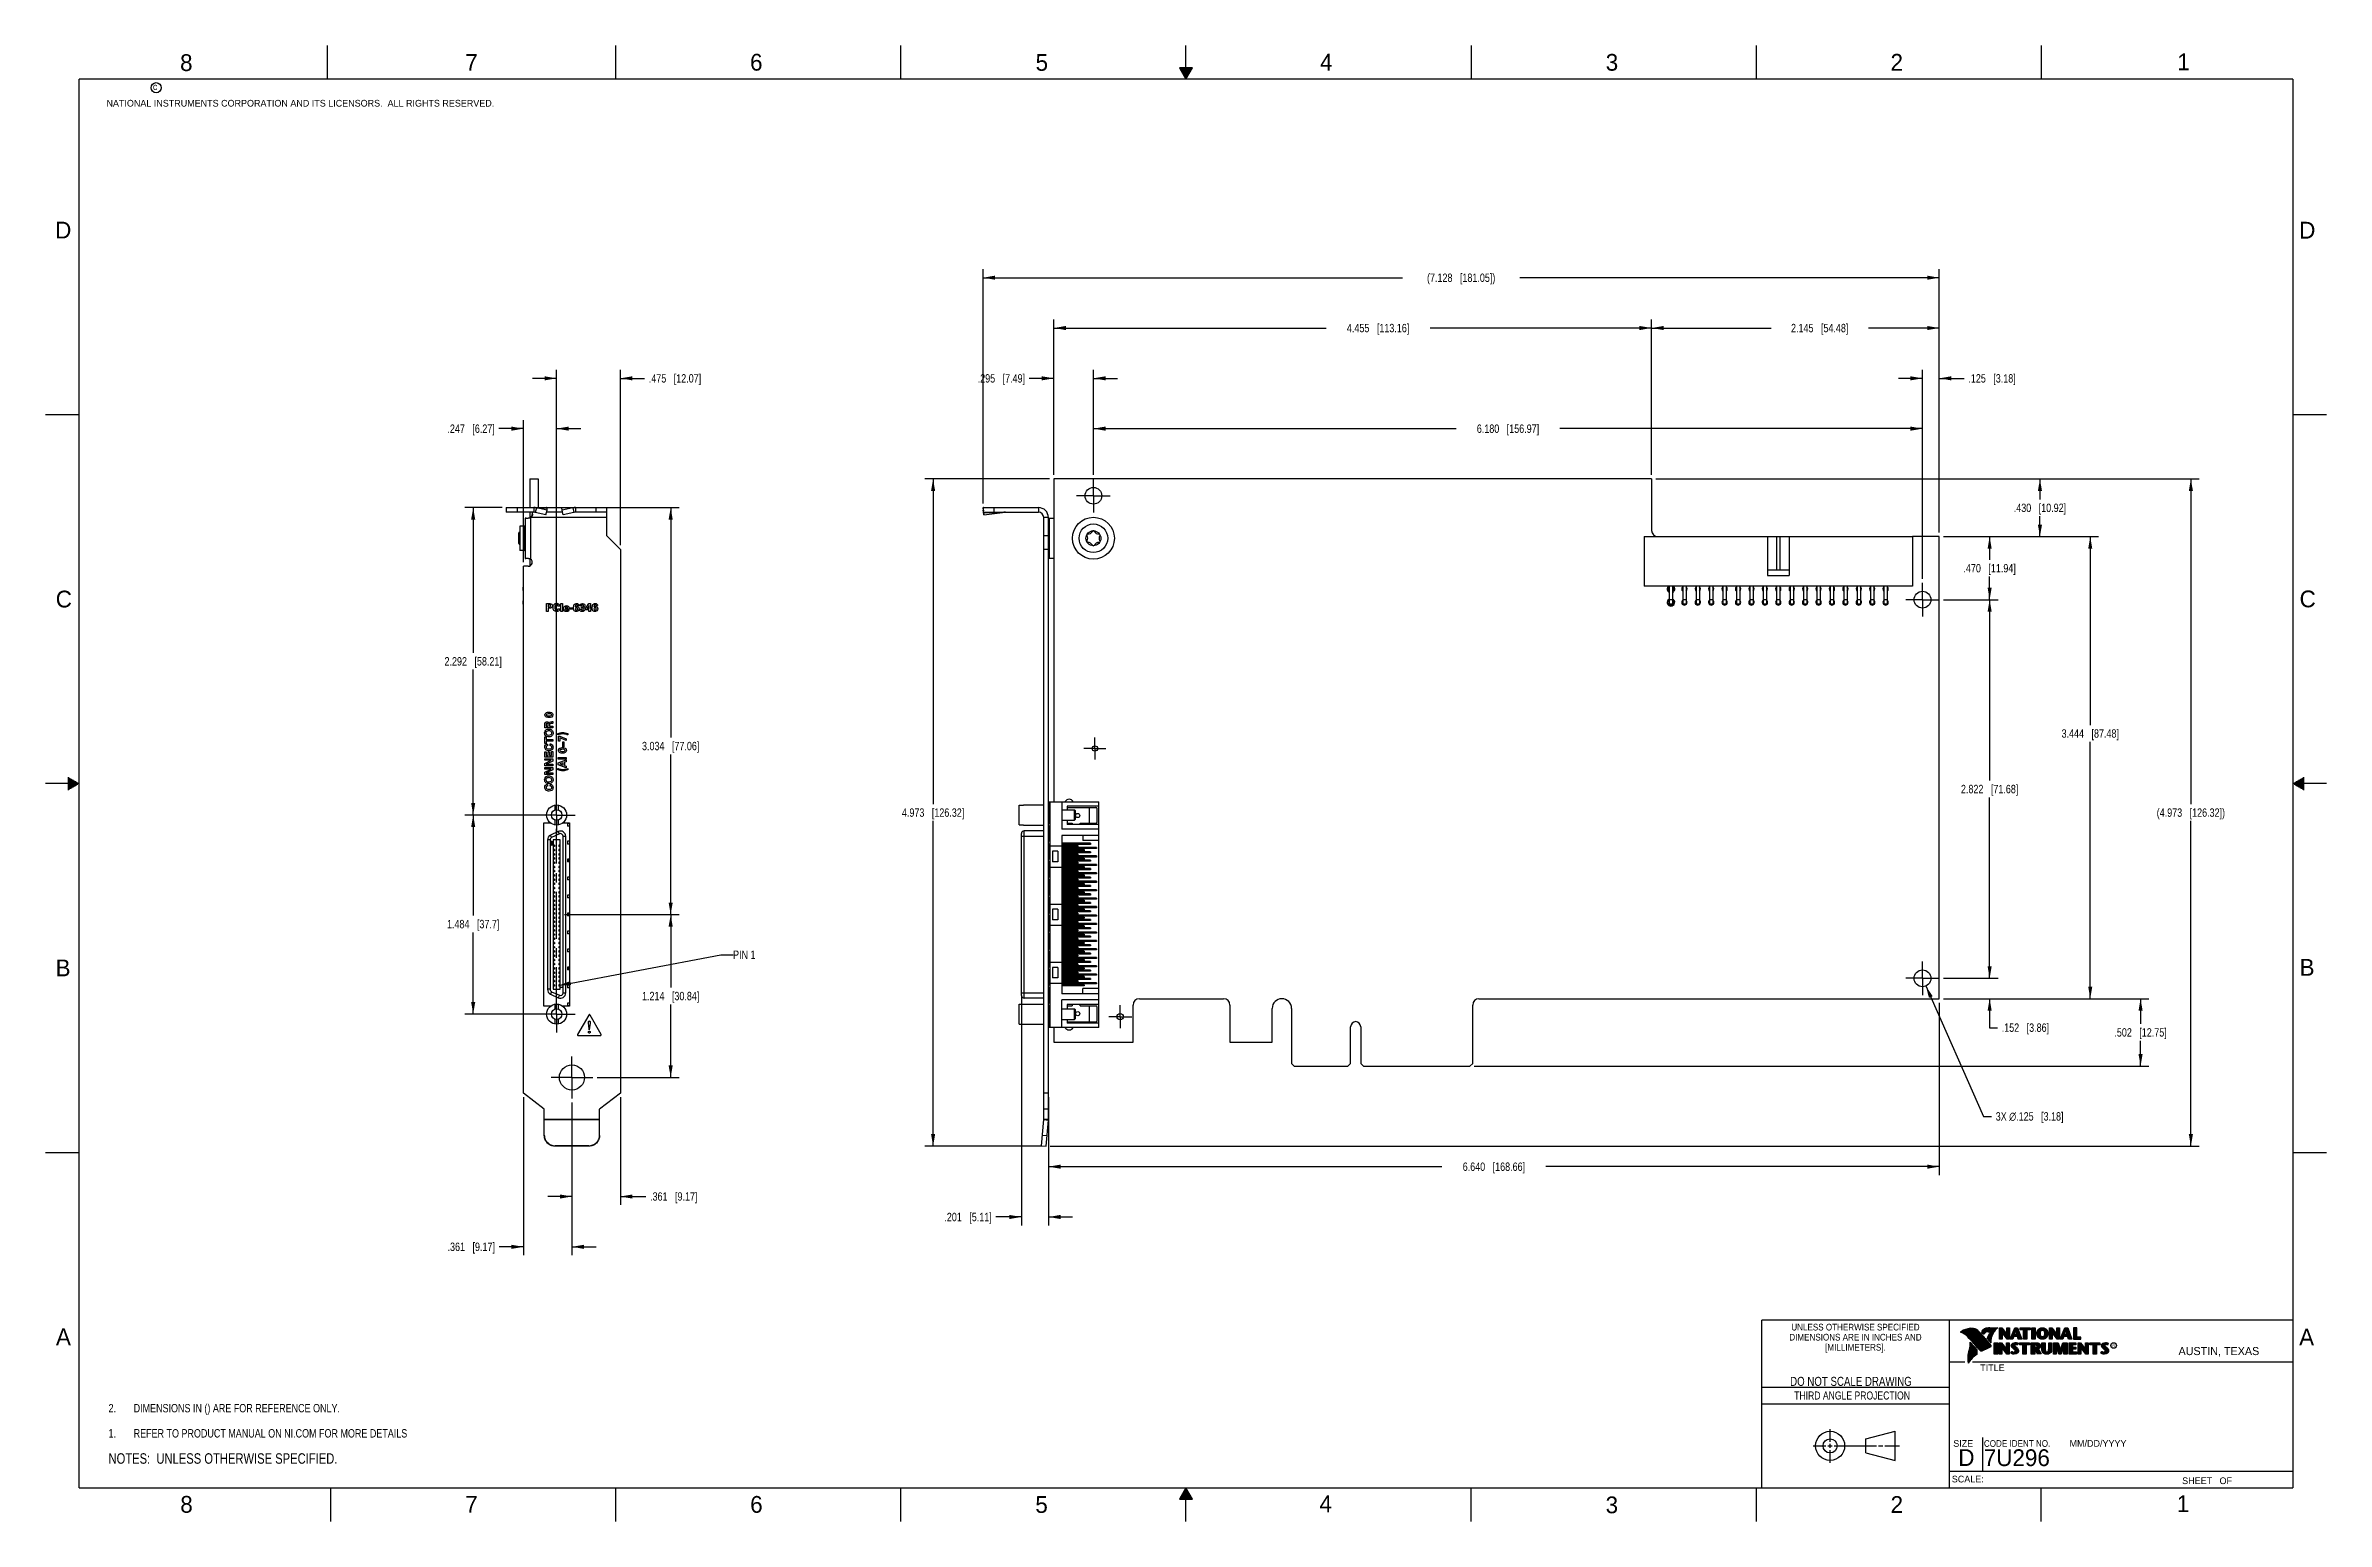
# Model space of a CAD drawing. Header units: inches. Extents: x 0 to 34, y 0 to 22.
import ezdxf

# ---------------------------------------------------------------- set-up
doc = ezdxf.new("R2010")
doc.units = ezdxf.units.IN
doc.header["$LTSCALE"] = 1.87
doc.header["$MEASUREMENT"] = 0
doc.linetypes.add('CENTER', pattern=[0.6, 0.375, -0.075, 0.075, -0.075])
doc.layers.get('0').update_dxf_attribs({"linetype": 'CONTINUOUS'})
for name, color, linetype in [('02___PRT_ALL_AXES', 7, 'CONTINUOUS'), ('3_ALL_AXES', 7, 'CONTINUOUS'), ('5_ALL_CURVES', 7, 'CONTINUOUS'), ('COSMETIC', 7, 'CONTINUOUS'), ('DEFAULT_1', 7, 'CENTER'), ('DETAIL', 7, 'CONTINUOUS'), ('DIMENSIONS', 7, 'CONTINUOUS')]:
    doc.layers.add(name, color=color, linetype=linetype)
doc.styles.get("Standard").update_dxf_attribs({"font": 'txt', "width": 0.8})
doc.styles.add('TEXTSTYLE_2', font='txt')
doc.styles.add('TEXTSTYLE_3', font='txt', dxfattribs={"width": 0.9})
doc.dimstyles.new('DIMSTYLE_1', dxfattribs={"dimtxt": 0.125, "dimasz": 0.18, "dimexe": 0.125, "dimexo": 0.0625, "dimgap": 0.0625, "dimtad": 0, "dimtih": 1, "dimtoh": 1, "dimdec": 3, "dimlfac": 0.5, "dimzin": 4, "dimdsep": 46, "dimtxsty": 'STANDARD', "dimblk": '_FILLED', "dimblk1": '_FILLED', "dimblk2": '_FILLED', "dimcen": 0.09, "dimadec": 3, "dimazin": 1, "dimtp": 0.001, "dimtm": 0.001, "dimtfac": 1, "dimtdec": 3, "dimtofl": 0, "dimtmove": 0, "dimatfit": 3, "dimldrblk": '_FILLED', "dimfxl": 1, "dimtolj": 1, "dimtzin": 4, "dimarcsym": 0})
doc.dimstyles.new('DIMSTYLE_2', dxfattribs={"dimtxt": 0.125, "dimasz": 0.18, "dimexe": 0.125, "dimexo": 0.0625, "dimgap": 0.09, "dimtad": 0, "dimtih": 1, "dimtoh": 1, "dimdec": 3, "dimlfac": 0.5, "dimzin": 4, "dimdsep": 46, "dimtxsty": 'STANDARD', "dimblk": '_FILLED', "dimblk1": '_FILLED', "dimblk2": '_FILLED', "dimcen": 0.09, "dimadec": 3, "dimazin": 1, "dimtp": 0.001, "dimtm": 0.001, "dimtfac": 1, "dimtdec": 3, "dimtofl": 0, "dimtmove": 0, "dimatfit": 1, "dimldrblk": '_FILLED', "dimfxl": 1, "dimtolj": 1, "dimtzin": 4, "dimarcsym": 0})
doc.dimstyles.new('DIMSTYLE_3', dxfattribs={"dimtxt": 0.125, "dimasz": 0.18, "dimexe": 0.125, "dimexo": 0.0625, "dimgap": 0.0625, "dimtad": 0, "dimtih": 1, "dimtoh": 1, "dimdec": 3, "dimlfac": 0.5, "dimzin": 4, "dimdsep": 46, "dimtxsty": 'STANDARD', "dimblk": '_FILLED', "dimblk1": '_FILLED', "dimblk2": '_FILLED', "dimcen": 0.09, "dimadec": 3, "dimazin": 1, "dimtp": 0.01, "dimtm": 0.01, "dimtfac": 1, "dimtdec": 3, "dimtofl": 0, "dimtmove": 0, "dimatfit": 3, "dimldrblk": '_FILLED', "dimfxl": 1, "dimtolj": 1, "dimtzin": 4, "dimarcsym": 0})
doc.dimstyles.get("Standard").update_dxf_attribs({"dimtxt": 0.125, "dimasz": 0.18, "dimexe": 0.125, "dimexo": 0.0625, "dimgap": 0.09, "dimtad": 0, "dimtih": 1, "dimtoh": 1, "dimzin": 4, "dimdsep": 46, "dimtxsty": 'STANDARD', "dimblk": '_FILLED', "dimblk1": '_FILLED', "dimblk2": '_FILLED', "dimcen": 0.09, "dimazin": 1, "dimtol": 1, "dimtp": 0.02, "dimtm": 0.02, "dimtfac": 1, "dimtofl": 0, "dimtmove": 0, "dimatfit": 3, "dimldrblk": '_FILLED', "dimfxl": 1, "dimtolj": 1, "dimtzin": 4, "dimarcsym": 0})

msp = doc.modelspace()

# ---------------------------------------------------------------- texts
at = {"color": 2, "linetype": 'CONTINUOUS', "line_spacing_factor": 0.9}
for s, insert, char_height, width, attachment_point, style in [('8', (2.0046, 21.8713), 0.25, 0.25, 1, 'TEXTSTYLE_2'), ('7', (6.2556, 21.8743), 0.25, 0.25, 1, 'TEXTSTYLE_2'), ('6', (10.5012, 21.8772), 0.25, 0.25, 1, 'TEXTSTYLE_2'), ('5', (14.7577, 21.8747), 0.25, 0.25, 1, 'TEXTSTYLE_2'), ('4', (18.9977, 21.8777), 0.25, 0.25, 1, 'TEXTSTYLE_2'), ('3', (23.257, 21.8759), 0.25, 0.25, 1, 'TEXTSTYLE_2'), ('2', (27.5025, 21.8762), 0.25, 0.25, 1, 'TEXTSTYLE_2'), ('1', (31.7781, 21.8826), 0.25, 0.25, 1, 'TEXTSTYLE_2'), ('NATIONAL INSTRUMENTS CORPORATION AND ITS LICENSORS.  ALL RIGHTS RESERVED.', (0.9071, 21.1911), 0.1, 7.3, 1, 'TEXTSTYLE_2'), ('c', (1.599, 21.4388), 0.1, 0.1, 1, 'TEXTSTYLE_2'), ('D', (0.1424, 19.375), 0.25, 0.25, 1, 'TEXTSTYLE_2'), ('D', (33.5947, 19.3736), 0.25, 0.25, 1, 'TEXTSTYLE_2'), ('C', (0.1508, 13.8746), 0.25, 0.25, 1, 'TEXTSTYLE_2'), ('C', (33.6004, 13.8767), 0.25, 0.25, 1, 'TEXTSTYLE_2'), ('B', (0.1484, 8.3757), 0.25, 0.25, 1, 'TEXTSTYLE_2'), ('B', (33.6006, 8.3845), 0.25, 0.25, 1, 'TEXTSTYLE_2'), ('A', (0.1541, 2.8761), 0.25, 0.25, 1, 'TEXTSTYLE_2'), ('DIMENSIONS ARE IN INCHES AND', (26.9799, 2.7959), 0.1, 2.52, 2, 'TEXTSTYLE_3'), ('UNLESS OTHERWISE SPECIFIED', (26.9799, 2.9459), 0.1, 2.34, 2, 'TEXTSTYLE_3'), ('A', (33.5939, 2.8728), 0.25, 0.25, 1, 'TEXTSTYLE_2'), ('[MILLIMETERS].', (26.9799, 2.6459), 0.1, 1.26, 2, 'TEXTSTYLE_3'), ('R', (30.8076, 2.6413), 0.042, 0.041979, 1, 'TEXTSTYLE_2'), ('AUSTIN, TEXAS', (31.7957, 2.599), 0.12, 1.56, 1, 'TEXTSTYLE_2'), ('TITLE', (28.8397, 2.3397), 0.1, 0.5, 1, 'TEXTSTYLE_2'), ('SIZE', (28.4379, 1.2118), 0.1, 0.4, 1, 'TEXTSTYLE_2'), ('CODE IDENT NO.', (28.8949, 1.2115), 0.1, 1.26, 1, 'TEXTSTYLE_3'), ('MM/DD/YYYY', (30.1721, 1.2121), 0.1, 1, 1, 'TEXTSTYLE_2'), ('SCALE:', (28.4164, 0.6806), 0.1, 0.6, 1, 'TEXTSTYLE_2'), ('8', (2.0074, 0.3791), 0.25, 0.25, 1, 'TEXTSTYLE_2'), ('7', (6.2553, 0.3787), 0.25, 0.25, 1, 'TEXTSTYLE_2'), ('6', (10.5033, 0.3784), 0.25, 0.25, 1, 'TEXTSTYLE_2'), ('5', (14.754, 0.3762), 0.25, 0.25, 1, 'TEXTSTYLE_2'), ('4', (18.9884, 0.3869), 0.25, 0.25, 1, 'TEXTSTYLE_2'), ('3', (23.2555, 0.371), 0.25, 0.25, 1, 'TEXTSTYLE_2'), ('2', (27.5035, 0.3763), 0.25, 0.25, 1, 'TEXTSTYLE_2'), ('1', (31.7706, 0.389), 0.25, 0.25, 1, 'TEXTSTYLE_2'), ('SHEET   OF', (31.8499, 0.6557), 0.1, 1, 1, 'TEXTSTYLE_2')]:
    msp.add_mtext(s, dxfattribs=dict(at, insert=insert, char_height=char_height, width=width, attachment_point=attachment_point, style=style))
at = {"color": 7, "linetype": 'CONTINUOUS', "insert": (26.9127, 2.1549), "char_height": 0.135, "width": 2.16, "attachment_point": 2, "line_spacing_factor": 0.9}
msp.add_mtext('DO NOT SCALE DRAWING', dxfattribs=at)
at = {"color": 2, "linetype": 'CONTINUOUS', "insert": (26.9296, 1.9368), "char_height": 0.12, "width": 2.112, "attachment_point": 2, "line_spacing_factor": 0.9}
msp.add_mtext('THIRD ANGLE PROJECTION', dxfattribs=at)
at = {"color": 7, "linetype": 'CONTINUOUS', "char_height": 0.25, "attachment_point": 1, "line_spacing_factor": 0.9, "style": 'TEXTSTYLE_2'}
for s, insert, width in [('D  ', (28.5128, 1.0764), 0.75), ('7U296', (28.8928, 1.0745), 1.25)]:
    msp.add_mtext(s, dxfattribs=dict(at, insert=insert, width=width))
at = {"layer": 'DETAIL', "color": 2, "linetype": 'CONTINUOUS', "insert": (10.248, 8.5099), "char_height": 0.125, "width": 0.5, "attachment_point": 1, "line_spacing_factor": 0.9}
msp.add_mtext('PIN 1', dxfattribs=at)

# ---------------------------------------------------------------- blocks, each defined once
blk = doc.blocks.new('CUSTOM_NOTE_BL0', base_point=(3.625, 1.312))
at = {"color": 2, "linetype": 'CONTINUOUS', "width": 0.8}
for s, p in [('1.', (0.938, 1.25)), ('REFER TO PRODUCT MANUAL ON NI.COM FOR MORE DETAILS', (1.312, 1.25))]:
    blk.add_text(s, height=0.125, dxfattribs=at).set_placement(p)
blk = doc.blocks.new('_FILLED')
at = {"color": 0, "linetype": 'BYBLOCK'}
blk.add_solid([(0, 0), (-1, 0.17), (-1, -0.17)], dxfattribs=at)
blk = doc.blocks.new('*D0')
at = {"layer": 'DIMENSIONS', "color": 2, "linetype": 'CONTINUOUS'}
for p, q in [((7.846, 6.243), (7.846, 4.718)), ((8.568, 6.323), (8.568, 4.718)), ((7.846, 4.843), (7.486, 4.843)), ((8.568, 4.843), (8.948, 4.843))]:
    blk.add_line(p, q, dxfattribs=at)
at = {"layer": 'DIMENSIONS', "color": 2, "linetype": 'CONTINUOUS', "xscale": 0.18, "yscale": 0.18, "zscale": 0.18}
blk.add_blockref('_FILLED', (7.846, 4.843), dxfattribs=at)
at = {"layer": 'DIMENSIONS', "color": 2, "linetype": 'CONTINUOUS', "xscale": 0.18, "yscale": 0.18, "zscale": 0.18, "rotation": 180}
blk.add_blockref('_FILLED', (8.568, 4.843), dxfattribs=at)
at = {"layer": 'DIMENSIONS', "color": 2, "linetype": 'CONTINUOUS', "insert": (9.011, 4.906), "char_height": 0.125, "width": 1.125, "attachment_point": 1, "line_spacing_factor": 0.9}
blk.add_mtext('.361{\\ftxt.shx;\\W1.000000;\\H0.125000; }[9.17]', dxfattribs=at)
blk = doc.blocks.new('*D1')
at = {"layer": 'DIMENSIONS', "color": 2, "linetype": 'CONTINUOUS'}
for p, q in [((7.124, 6.323), (7.124, 3.968)), ((7.846, 6.243), (7.846, 3.968)), ((7.124, 4.093), (6.761, 4.093)), ((7.846, 4.093), (8.206, 4.093))]:
    blk.add_line(p, q, dxfattribs=at)
at = {"layer": 'DIMENSIONS', "color": 2, "linetype": 'CONTINUOUS', "xscale": 0.18, "yscale": 0.18, "zscale": 0.18}
blk.add_blockref('_FILLED', (7.124, 4.093), dxfattribs=at)
at = {"layer": 'DIMENSIONS', "color": 2, "linetype": 'CONTINUOUS', "xscale": 0.18, "yscale": 0.18, "zscale": 0.18, "rotation": 180}
blk.add_blockref('_FILLED', (7.846, 4.093), dxfattribs=at)
at = {"layer": 'DIMENSIONS', "color": 2, "linetype": 'CONTINUOUS', "insert": (6.698, 4.156), "char_height": 0.125, "width": 1.125, "attachment_point": 3, "line_spacing_factor": 0.9}
blk.add_mtext('.361{\\ftxt.shx;\\W1.000000;\\H0.125000; }[9.17]', dxfattribs=at)
blk = doc.blocks.new('*D2')
at = {"layer": 'DIMENSIONS', "color": 2, "linetype": 'CONTINUOUS'}
for p, q in [((7.733, 9.046), (9.443, 9.046)), ((9.318, 9.046), (9.318, 7.957)), ((9.318, 6.618), (9.318, 7.707)), ((8.221, 6.618), (9.443, 6.618))]:
    blk.add_line(p, q, dxfattribs=at)
at = {"layer": 'DIMENSIONS', "color": 2, "linetype": 'CONTINUOUS', "xscale": 0.18, "yscale": 0.18, "zscale": 0.18}
for p, rotation in [((9.318, 9.046), 90), ((9.318, 6.618), 270)]:
    blk.add_blockref('_FILLED', p, dxfattribs=dict(at, rotation=rotation))
at = {"layer": 'DIMENSIONS', "color": 2, "linetype": 'CONTINUOUS', "insert": (9.318, 7.894), "char_height": 0.125, "width": 1.325, "attachment_point": 2, "line_spacing_factor": 0.9}
blk.add_mtext('1.214{\\ftxt.shx;\\W1.000000;\\H0.125000; }[30.84]', dxfattribs=at)
blk = doc.blocks.new('*D3')
at = {"layer": 'DIMENSIONS', "color": 2, "linetype": 'CONTINUOUS'}
for p, q in [((8.351, 15.114), (9.443, 15.114)), ((9.318, 15.114), (9.318, 11.684)), ((9.318, 9.046), (9.318, 11.434)), ((7.733, 9.046), (9.443, 9.046))]:
    blk.add_line(p, q, dxfattribs=at)
at = {"layer": 'DIMENSIONS', "color": 2, "linetype": 'CONTINUOUS', "xscale": 0.18, "yscale": 0.18, "zscale": 0.18}
for p, rotation in [((9.318, 15.114), 90), ((9.318, 9.046), 270)]:
    blk.add_blockref('_FILLED', p, dxfattribs=dict(at, rotation=rotation))
at = {"layer": 'DIMENSIONS', "color": 2, "linetype": 'CONTINUOUS', "insert": (9.318, 11.621), "char_height": 0.125, "width": 1.325, "attachment_point": 2, "line_spacing_factor": 0.9}
blk.add_mtext('3.034{\\ftxt.shx;\\W1.000000;\\H0.125000; }[77.06]', dxfattribs=at)
blk = doc.blocks.new('*D4')
at = {"layer": 'DIMENSIONS', "color": 2, "linetype": 'CONTINUOUS'}
for p, q in [((28.03, 7.982), (28.891, 6.038)), ((28.891, 6.038), (29.009, 6.038))]:
    blk.add_line(p, q, dxfattribs=at)
at = {"layer": 'DIMENSIONS', "color": 2, "linetype": 'CONTINUOUS', "xscale": 0.18, "yscale": 0.18, "zscale": 0.18, "rotation": 113.8991553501}
blk.add_blockref('_FILLED', (28.03, 7.982), dxfattribs=at)
at = {"layer": 'DIMENSIONS', "color": 2, "linetype": 'CONTINUOUS', "insert": (29.071, 6.1), "char_height": 0.125, "width": 1.59167, "attachment_point": 1, "line_spacing_factor": 0.9}
blk.add_mtext('3X \\fgdt;{\\fgdt;n}\\ftxt;.125{\\ftxt.shx;\\W1.000000;\\H0.125000; }[3.18]', dxfattribs=at)
blk = doc.blocks.new('*D5')
at = {"layer": 'DIMENSIONS', "color": 2, "linetype": 'CONTINUOUS'}
for p, q in [((14.967, 15.54), (13.105, 15.54)), ((13.23, 15.54), (13.23, 10.691)), ((13.23, 5.593), (13.23, 10.441)), ((14.852, 5.593), (13.105, 5.593))]:
    blk.add_line(p, q, dxfattribs=at)
at = {"layer": 'DIMENSIONS', "color": 2, "linetype": 'CONTINUOUS', "xscale": 0.18, "yscale": 0.18, "zscale": 0.18}
for p, rotation in [((13.23, 15.54), 90), ((13.23, 5.593), 270)]:
    blk.add_blockref('_FILLED', p, dxfattribs=dict(at, rotation=rotation))
at = {"layer": 'DIMENSIONS', "color": 2, "linetype": 'CONTINUOUS', "insert": (13.23, 10.629), "char_height": 0.125, "width": 1.425, "attachment_point": 2, "line_spacing_factor": 0.9}
blk.add_mtext('4.973{\\ftxt.shx;\\W1.000000;\\H0.125000; }[126.32]', dxfattribs=at)
blk = doc.blocks.new('*D6')
at = {"layer": 'DIMENSIONS', "color": 2, "linetype": 'CONTINUOUS'}
for p, q in [((15.03, 17.04), (14.664, 17.04)), ((15.03, 15.602), (15.03, 17.165)), ((15.62, 15.602), (15.62, 17.165)), ((15.62, 17.04), (15.98, 17.04))]:
    blk.add_line(p, q, dxfattribs=at)
at = {"layer": 'DIMENSIONS', "color": 2, "linetype": 'CONTINUOUS', "xscale": 0.18, "yscale": 0.18, "zscale": 0.18}
blk.add_blockref('_FILLED', (15.03, 17.04), dxfattribs=at)
at = {"layer": 'DIMENSIONS', "color": 2, "linetype": 'CONTINUOUS', "xscale": 0.18, "yscale": 0.18, "zscale": 0.18, "rotation": 180}
blk.add_blockref('_FILLED', (15.62, 17.04), dxfattribs=at)
at = {"layer": 'DIMENSIONS', "color": 2, "linetype": 'CONTINUOUS', "insert": (14.601, 17.102), "char_height": 0.125, "width": 1.125, "attachment_point": 3, "line_spacing_factor": 0.9}
blk.add_mtext('.295{\\ftxt.shx;\\W1.000000;\\H0.125000; }[7.49]', dxfattribs=at)
blk = doc.blocks.new('*D7')
at = {"layer": 'DIMENSIONS', "color": 2, "linetype": 'CONTINUOUS'}
for p, q in [((15.62, 15.602), (15.62, 16.415)), ((27.98, 14.052), (27.98, 16.415)), ((15.62, 16.29), (21.025, 16.29)), ((27.98, 16.29), (22.575, 16.29))]:
    blk.add_line(p, q, dxfattribs=at)
at = {"layer": 'DIMENSIONS', "color": 2, "linetype": 'CONTINUOUS', "xscale": 0.18, "yscale": 0.18, "zscale": 0.18, "rotation": 180}
blk.add_blockref('_FILLED', (15.62, 16.29), dxfattribs=at)
at = {"layer": 'DIMENSIONS', "color": 2, "linetype": 'CONTINUOUS', "xscale": 0.18, "yscale": 0.18, "zscale": 0.18}
blk.add_blockref('_FILLED', (27.98, 16.29), dxfattribs=at)
at = {"layer": 'DIMENSIONS', "color": 2, "linetype": 'CONTINUOUS', "insert": (21.8, 16.352), "char_height": 0.125, "width": 1.425, "attachment_point": 2, "line_spacing_factor": 0.9}
blk.add_mtext('6.180{\\ftxt.shx;\\W1.000000;\\H0.125000; }[156.97]', dxfattribs=at)
blk = doc.blocks.new('*D8')
at = {"layer": 'DIMENSIONS', "color": 2, "linetype": 'CONTINUOUS'}
for p, q in [((27.98, 17.04), (27.62, 17.04)), ((27.98, 14.052), (27.98, 17.165)), ((28.23, 14.742), (28.23, 17.165)), ((28.23, 17.04), (28.6, 17.04))]:
    blk.add_line(p, q, dxfattribs=at)
at = {"layer": 'DIMENSIONS', "color": 2, "linetype": 'CONTINUOUS', "xscale": 0.18, "yscale": 0.18, "zscale": 0.18}
blk.add_blockref('_FILLED', (27.98, 17.04), dxfattribs=at)
at = {"layer": 'DIMENSIONS', "color": 2, "linetype": 'CONTINUOUS', "xscale": 0.18, "yscale": 0.18, "zscale": 0.18, "rotation": 180}
blk.add_blockref('_FILLED', (28.23, 17.04), dxfattribs=at)
at = {"layer": 'DIMENSIONS', "color": 2, "linetype": 'CONTINUOUS', "insert": (28.663, 17.102), "char_height": 0.125, "width": 1.125, "attachment_point": 1, "line_spacing_factor": 0.9}
blk.add_mtext('.125{\\ftxt.shx;\\W1.000000;\\H0.125000; }[3.18]', dxfattribs=at)
blk = doc.blocks.new('*D9')
at = {"layer": 'DIMENSIONS', "color": 2, "linetype": 'CONTINUOUS'}
for p, q in [((15.03, 15.602), (15.03, 17.915)), ((15.03, 17.79), (19.089, 17.79)), ((23.94, 17.79), (20.639, 17.79)), ((23.94, 15.602), (23.94, 17.915))]:
    blk.add_line(p, q, dxfattribs=at)
at = {"layer": 'DIMENSIONS', "color": 2, "linetype": 'CONTINUOUS', "xscale": 0.18, "yscale": 0.18, "zscale": 0.18, "rotation": 180}
blk.add_blockref('_FILLED', (15.03, 17.79), dxfattribs=at)
at = {"layer": 'DIMENSIONS', "color": 2, "linetype": 'CONTINUOUS', "xscale": 0.18, "yscale": 0.18, "zscale": 0.18}
blk.add_blockref('_FILLED', (23.94, 17.79), dxfattribs=at)
at = {"layer": 'DIMENSIONS', "color": 2, "linetype": 'CONTINUOUS', "insert": (19.864, 17.852), "char_height": 0.125, "width": 1.425, "attachment_point": 2, "line_spacing_factor": 0.9}
blk.add_mtext('4.455{\\ftxt.shx;\\W1.000000;\\H0.125000; }[113.16]', dxfattribs=at)
blk = doc.blocks.new('*D10')
at = {"layer": 'DIMENSIONS', "color": 2, "linetype": 'CONTINUOUS'}
for p, q in [((23.94, 15.602), (23.94, 17.915)), ((23.94, 17.79), (25.722, 17.79)), ((28.23, 17.79), (27.172, 17.79)), ((28.23, 14.742), (28.23, 17.915))]:
    blk.add_line(p, q, dxfattribs=at)
at = {"layer": 'DIMENSIONS', "color": 2, "linetype": 'CONTINUOUS', "xscale": 0.18, "yscale": 0.18, "zscale": 0.18, "rotation": 180}
blk.add_blockref('_FILLED', (23.94, 17.79), dxfattribs=at)
at = {"layer": 'DIMENSIONS', "color": 2, "linetype": 'CONTINUOUS', "xscale": 0.18, "yscale": 0.18, "zscale": 0.18}
blk.add_blockref('_FILLED', (28.23, 17.79), dxfattribs=at)
at = {"layer": 'DIMENSIONS', "color": 2, "linetype": 'CONTINUOUS', "insert": (26.447, 17.852), "char_height": 0.125, "width": 1.325, "attachment_point": 2, "line_spacing_factor": 0.9}
blk.add_mtext('2.145{\\ftxt.shx;\\W1.000000;\\H0.125000; }[54.48]', dxfattribs=at)
blk = doc.blocks.new('*D11')
at = {"layer": 'DIMENSIONS', "color": 2, "linetype": 'CONTINUOUS'}
for p, q in [((24.002, 15.54), (29.855, 15.54)), ((29.73, 15.54), (29.73, 15.235)), ((29.73, 14.68), (29.73, 14.985)), ((28.292, 14.68), (29.855, 14.68))]:
    blk.add_line(p, q, dxfattribs=at)
at = {"layer": 'DIMENSIONS', "color": 2, "linetype": 'CONTINUOUS', "xscale": 0.18, "yscale": 0.18, "zscale": 0.18}
for p, rotation in [((29.73, 15.54), 90), ((29.73, 14.68), 270)]:
    blk.add_blockref('_FILLED', p, dxfattribs=dict(at, rotation=rotation))
at = {"layer": 'DIMENSIONS', "color": 2, "linetype": 'CONTINUOUS', "insert": (29.73, 15.172), "char_height": 0.125, "width": 1.225, "attachment_point": 2, "line_spacing_factor": 0.9}
blk.add_mtext('.430{\\ftxt.shx;\\W1.000000;\\H0.125000; }[10.92]', dxfattribs=at)
blk = doc.blocks.new('*D12')
at = {"layer": 'DIMENSIONS', "color": 2, "linetype": 'CONTINUOUS'}
for p, q in [((28.292, 14.68), (29.105, 14.68)), ((28.98, 14.68), (28.98, 14.335)), ((28.98, 13.74), (28.98, 14.085)), ((28.292, 13.74), (29.105, 13.74))]:
    blk.add_line(p, q, dxfattribs=at)
at = {"layer": 'DIMENSIONS', "color": 2, "linetype": 'CONTINUOUS', "xscale": 0.18, "yscale": 0.18, "zscale": 0.18}
for p, rotation in [((28.98, 14.68), 90), ((28.98, 13.74), 270)]:
    blk.add_blockref('_FILLED', p, dxfattribs=dict(at, rotation=rotation))
at = {"layer": 'DIMENSIONS', "color": 2, "linetype": 'CONTINUOUS', "insert": (28.98, 14.272), "char_height": 0.125, "width": 1.225, "attachment_point": 2, "line_spacing_factor": 0.9}
blk.add_mtext('.470{\\ftxt.shx;\\W1.000000;\\H0.125000; }[11.94]', dxfattribs=at)
blk = doc.blocks.new('*D13')
at = {"layer": 'DIMENSIONS', "color": 2, "linetype": 'CONTINUOUS'}
for p, q in [((28.292, 13.74), (29.105, 13.74)), ((28.98, 13.74), (28.98, 11.043)), ((28.98, 8.096), (28.98, 10.793)), ((28.292, 8.096), (29.105, 8.096))]:
    blk.add_line(p, q, dxfattribs=at)
at = {"layer": 'DIMENSIONS', "color": 2, "linetype": 'CONTINUOUS', "xscale": 0.18, "yscale": 0.18, "zscale": 0.18}
for p, rotation in [((28.98, 13.74), 90), ((28.98, 8.096), 270)]:
    blk.add_blockref('_FILLED', p, dxfattribs=dict(at, rotation=rotation))
at = {"layer": 'DIMENSIONS', "color": 2, "linetype": 'CONTINUOUS', "insert": (28.98, 10.98), "char_height": 0.125, "width": 1.325, "attachment_point": 2, "line_spacing_factor": 0.9}
blk.add_mtext('2.822{\\ftxt.shx;\\W1.000000;\\H0.125000; }[71.68]', dxfattribs=at)
blk = doc.blocks.new('*D14')
at = {"layer": 'DIMENSIONS', "color": 2, "linetype": 'CONTINUOUS'}
for p, q in [((28.98, 8.096), (28.98, 8.456)), ((28.292, 8.096), (29.105, 8.096)), ((28.292, 7.792), (29.105, 7.792)), ((28.98, 7.792), (28.98, 7.36)), ((28.98, 7.36), (29.097, 7.36))]:
    blk.add_line(p, q, dxfattribs=at)
at = {"layer": 'DIMENSIONS', "color": 2, "linetype": 'CONTINUOUS', "xscale": 0.18, "yscale": 0.18, "zscale": 0.18}
for p, rotation in [((28.98, 8.096), 270), ((28.98, 7.792), 90)]:
    blk.add_blockref('_FILLED', p, dxfattribs=dict(at, rotation=rotation))
at = {"layer": 'DIMENSIONS', "color": 2, "linetype": 'CONTINUOUS', "insert": (29.16, 7.423), "char_height": 0.125, "width": 1.125, "attachment_point": 1, "line_spacing_factor": 0.9}
blk.add_mtext('.152{\\ftxt.shx;\\W1.000000;\\H0.125000; }[3.86]', dxfattribs=at)
blk = doc.blocks.new('*D15')
at = {"layer": 'DIMENSIONS', "color": 2, "linetype": 'CONTINUOUS'}
for p, q in [((28.292, 14.68), (30.605, 14.68)), ((30.48, 14.68), (30.48, 11.87)), ((30.48, 7.792), (30.48, 11.62)), ((28.292, 7.792), (30.605, 7.792))]:
    blk.add_line(p, q, dxfattribs=at)
at = {"layer": 'DIMENSIONS', "color": 2, "linetype": 'CONTINUOUS', "xscale": 0.18, "yscale": 0.18, "zscale": 0.18}
for p, rotation in [((30.48, 14.68), 90), ((30.48, 7.792), 270)]:
    blk.add_blockref('_FILLED', p, dxfattribs=dict(at, rotation=rotation))
at = {"layer": 'DIMENSIONS', "color": 2, "linetype": 'CONTINUOUS', "insert": (30.48, 11.808), "char_height": 0.125, "width": 1.325, "attachment_point": 2, "line_spacing_factor": 0.9}
blk.add_mtext('3.444{\\ftxt.shx;\\W1.000000;\\H0.125000; }[87.48]', dxfattribs=at)
blk = doc.blocks.new('*D16')
at = {"layer": 'DIMENSIONS', "color": 2, "linetype": 'CONTINUOUS'}
for p, q in [((28.292, 7.792), (31.355, 7.792)), ((31.23, 7.792), (31.23, 7.415)), ((31.23, 6.788), (31.23, 7.165)), ((21.296, 6.788), (31.355, 6.788))]:
    blk.add_line(p, q, dxfattribs=at)
at = {"layer": 'DIMENSIONS', "color": 2, "linetype": 'CONTINUOUS', "xscale": 0.18, "yscale": 0.18, "zscale": 0.18}
for p, rotation in [((31.23, 7.792), 90), ((31.23, 6.788), 270)]:
    blk.add_blockref('_FILLED', p, dxfattribs=dict(at, rotation=rotation))
at = {"layer": 'DIMENSIONS', "color": 2, "linetype": 'CONTINUOUS', "insert": (31.23, 7.352), "char_height": 0.125, "width": 1.225, "attachment_point": 2, "line_spacing_factor": 0.9}
blk.add_mtext('.502{\\ftxt.shx;\\W1.000000;\\H0.125000; }[12.75]', dxfattribs=at)
blk = doc.blocks.new('*D17')
at = {"layer": 'DIMENSIONS', "color": 2, "linetype": 'CONTINUOUS'}
for p, q in [((28.23, 7.729), (28.23, 5.163)), ((14.95, 6.323), (14.95, 5.163)), ((14.95, 5.288), (20.815, 5.288)), ((28.23, 5.288), (22.365, 5.288))]:
    blk.add_line(p, q, dxfattribs=at)
at = {"layer": 'DIMENSIONS', "color": 2, "linetype": 'CONTINUOUS', "xscale": 0.18, "yscale": 0.18, "zscale": 0.18, "rotation": 180}
blk.add_blockref('_FILLED', (14.95, 5.288), dxfattribs=at)
at = {"layer": 'DIMENSIONS', "color": 2, "linetype": 'CONTINUOUS', "xscale": 0.18, "yscale": 0.18, "zscale": 0.18}
blk.add_blockref('_FILLED', (28.23, 5.288), dxfattribs=at)
at = {"layer": 'DIMENSIONS', "color": 2, "linetype": 'CONTINUOUS', "insert": (21.59, 5.35), "char_height": 0.125, "width": 1.425, "attachment_point": 2, "line_spacing_factor": 0.9}
blk.add_mtext('6.640{\\ftxt.shx;\\W1.000000;\\H0.125000; }[168.66]', dxfattribs=at)
blk = doc.blocks.new('*D18')
at = {"layer": 'DIMENSIONS', "color": 2, "linetype": 'CONTINUOUS'}
for p, q in [((13.974, 15.172), (13.974, 18.665)), ((13.974, 18.54), (20.227, 18.54)), ((28.23, 18.54), (21.977, 18.54)), ((28.23, 14.742), (28.23, 18.665))]:
    blk.add_line(p, q, dxfattribs=at)
at = {"layer": 'DIMENSIONS', "color": 2, "linetype": 'CONTINUOUS', "xscale": 0.18, "yscale": 0.18, "zscale": 0.18, "rotation": 180}
blk.add_blockref('_FILLED', (13.974, 18.54), dxfattribs=at)
at = {"layer": 'DIMENSIONS', "color": 2, "linetype": 'CONTINUOUS', "xscale": 0.18, "yscale": 0.18, "zscale": 0.18}
blk.add_blockref('_FILLED', (28.23, 18.54), dxfattribs=at)
at = {"layer": 'DIMENSIONS', "color": 2, "linetype": 'CONTINUOUS', "insert": (21.102, 18.602), "char_height": 0.125, "width": 1.625, "attachment_point": 2, "line_spacing_factor": 0.9}
blk.add_mtext('(7.128{\\ftxt.shx;\\W1.000000;\\H0.125000; }[181.05])', dxfattribs=at)
blk = doc.blocks.new('*D19')
at = {"layer": 'DIMENSIONS', "color": 2, "linetype": 'CONTINUOUS'}
for p, q in [((24.002, 15.54), (32.105, 15.54)), ((31.98, 15.54), (31.98, 10.691)), ((31.98, 5.593), (31.98, 10.441)), ((14.977, 5.593), (32.105, 5.593))]:
    blk.add_line(p, q, dxfattribs=at)
at = {"layer": 'DIMENSIONS', "color": 2, "linetype": 'CONTINUOUS', "xscale": 0.18, "yscale": 0.18, "zscale": 0.18}
for p, rotation in [((31.98, 15.54), 90), ((31.98, 5.593), 270)]:
    blk.add_blockref('_FILLED', p, dxfattribs=dict(at, rotation=rotation))
at = {"layer": 'DIMENSIONS', "color": 2, "linetype": 'CONTINUOUS', "insert": (31.98, 10.629), "char_height": 0.125, "width": 1.625, "attachment_point": 2, "line_spacing_factor": 0.9}
blk.add_mtext('(4.973{\\ftxt.shx;\\W1.000000;\\H0.125000; }[126.32])', dxfattribs=at)
blk = doc.blocks.new('*D20')
at = {"layer": 'DIMENSIONS', "color": 2, "linetype": 'CONTINUOUS'}
for p, q in [((14.547, 7.816), (14.547, 4.413)), ((14.95, 6.323), (14.95, 4.413)), ((14.547, 4.538), (14.167, 4.538)), ((14.95, 4.538), (15.31, 4.538))]:
    blk.add_line(p, q, dxfattribs=at)
at = {"layer": 'DIMENSIONS', "color": 2, "linetype": 'CONTINUOUS', "xscale": 0.18, "yscale": 0.18, "zscale": 0.18}
blk.add_blockref('_FILLED', (14.547, 4.538), dxfattribs=at)
at = {"layer": 'DIMENSIONS', "color": 2, "linetype": 'CONTINUOUS', "xscale": 0.18, "yscale": 0.18, "zscale": 0.18, "rotation": 180}
blk.add_blockref('_FILLED', (14.95, 4.538), dxfattribs=at)
at = {"layer": 'DIMENSIONS', "color": 2, "linetype": 'CONTINUOUS', "insert": (14.104, 4.6), "char_height": 0.125, "width": 1.125, "attachment_point": 3, "line_spacing_factor": 0.9}
blk.add_mtext('.201{\\ftxt.shx;\\W1.000000;\\H0.125000; }[5.11]', dxfattribs=at)
blk = doc.blocks.new('*D21')
at = {"layer": 'DIMENSIONS', "color": 2, "linetype": 'CONTINUOUS'}
for p, q in [((7.351, 10.53), (6.249, 10.53)), ((6.374, 10.53), (6.374, 9.03)), ((6.374, 7.562), (6.374, 8.78)), ((7.351, 7.562), (6.249, 7.562))]:
    blk.add_line(p, q, dxfattribs=at)
at = {"layer": 'DIMENSIONS', "color": 2, "linetype": 'CONTINUOUS', "xscale": 0.18, "yscale": 0.18, "zscale": 0.18}
for p, rotation in [((6.374, 10.53), 90), ((6.374, 7.562), 270)]:
    blk.add_blockref('_FILLED', p, dxfattribs=dict(at, rotation=rotation))
at = {"layer": 'DIMENSIONS', "color": 2, "linetype": 'CONTINUOUS', "insert": (6.374, 8.967), "char_height": 0.125, "width": 1.225, "attachment_point": 2, "line_spacing_factor": 0.9}
blk.add_mtext('1.484{\\ftxt.shx;\\W1.000000;\\H0.125000; }[37.7]', dxfattribs=at)
blk = doc.blocks.new('*D22')
at = {"layer": 'DIMENSIONS', "color": 2, "linetype": 'CONTINUOUS'}
for p, q in [((6.806, 15.114), (6.249, 15.114)), ((6.374, 15.114), (6.374, 12.947)), ((6.374, 10.53), (6.374, 12.697)), ((7.351, 10.53), (6.249, 10.53))]:
    blk.add_line(p, q, dxfattribs=at)
at = {"layer": 'DIMENSIONS', "color": 2, "linetype": 'CONTINUOUS', "xscale": 0.18, "yscale": 0.18, "zscale": 0.18}
for p, rotation in [((6.374, 15.114), 90), ((6.374, 10.53), 270)]:
    blk.add_blockref('_FILLED', p, dxfattribs=dict(at, rotation=rotation))
at = {"layer": 'DIMENSIONS', "color": 2, "linetype": 'CONTINUOUS', "insert": (6.374, 12.884), "char_height": 0.125, "width": 1.325, "attachment_point": 2, "line_spacing_factor": 0.9}
blk.add_mtext('2.292{\\ftxt.shx;\\W1.000000;\\H0.125000; }[58.21]', dxfattribs=at)
blk = doc.blocks.new('*D23')
at = {"layer": 'DIMENSIONS', "color": 2, "linetype": 'CONTINUOUS'}
for p, q in [((7.124, 14.301), (7.124, 16.415)), ((7.618, 10.796), (7.618, 16.415)), ((7.124, 16.29), (6.758, 16.29)), ((7.618, 16.29), (7.978, 16.29))]:
    blk.add_line(p, q, dxfattribs=at)
at = {"layer": 'DIMENSIONS', "color": 2, "linetype": 'CONTINUOUS', "xscale": 0.18, "yscale": 0.18, "zscale": 0.18}
blk.add_blockref('_FILLED', (7.124, 16.29), dxfattribs=at)
at = {"layer": 'DIMENSIONS', "color": 2, "linetype": 'CONTINUOUS', "xscale": 0.18, "yscale": 0.18, "zscale": 0.18, "rotation": 180}
blk.add_blockref('_FILLED', (7.618, 16.29), dxfattribs=at)
at = {"layer": 'DIMENSIONS', "color": 2, "linetype": 'CONTINUOUS', "insert": (6.696, 16.352), "char_height": 0.125, "width": 1.125, "attachment_point": 3, "line_spacing_factor": 0.9}
blk.add_mtext('.247{\\ftxt.shx;\\W1.000000;\\H0.125000; }[6.27]', dxfattribs=at)
blk = doc.blocks.new('*D24')
at = {"layer": 'DIMENSIONS', "color": 2, "linetype": 'CONTINUOUS'}
for p, q in [((7.618, 17.04), (7.258, 17.04)), ((7.618, 10.796), (7.618, 17.165)), ((8.568, 14.552), (8.568, 17.165)), ((8.568, 17.04), (8.93, 17.04))]:
    blk.add_line(p, q, dxfattribs=at)
at = {"layer": 'DIMENSIONS', "color": 2, "linetype": 'CONTINUOUS', "xscale": 0.18, "yscale": 0.18, "zscale": 0.18}
blk.add_blockref('_FILLED', (7.618, 17.04), dxfattribs=at)
at = {"layer": 'DIMENSIONS', "color": 2, "linetype": 'CONTINUOUS', "xscale": 0.18, "yscale": 0.18, "zscale": 0.18, "rotation": 180}
blk.add_blockref('_FILLED', (8.568, 17.04), dxfattribs=at)
at = {"layer": 'DIMENSIONS', "color": 2, "linetype": 'CONTINUOUS', "insert": (8.992, 17.102), "char_height": 0.125, "width": 1.225, "attachment_point": 1, "line_spacing_factor": 0.9}
blk.add_mtext('.475{\\ftxt.shx;\\W1.000000;\\H0.125000; }[12.07]', dxfattribs=at)
blk = doc.blocks.new('NOTES_HEADER_BL1', base_point=(3.1215, 0.9375))
at = {"layer": 'DETAIL', "color": 2, "linetype": 'CONTINUOUS', "width": 0.8}
blk.add_text('NOTES:  UNLESS OTHERWISE SPECIFIED.', height=0.156, dxfattribs=at).set_placement((0.9375, 0.8595))
blk = doc.blocks.new('DIMS_REF_BL2', base_point=(3.125, 1.687))
at = {"layer": 'DETAIL', "color": 2, "linetype": 'CONTINUOUS', "width": 0.8}
for s, p in [('2.', (0.938, 1.625)), ('DIMENSIONS IN () ARE FOR REFERENCE ONLY.', (1.312, 1.625))]:
    blk.add_text(s, height=0.125, dxfattribs=at).set_placement(p)

# ---------------------------------------------------------------- dimensions: what is measured, and where the dimension line sits
at = {"layer": 'DIMENSIONS', "color": 2, "linetype": 'CONTINUOUS'}
for base, p1, p2, angle, picture, middle in [((13.9735, 18.5398), (28.2295, 14.6798), (13.9735, 15.109), 180, '*D18', (21.1015, 18.5398)), ((31.9795, 5.5931), (23.9395, 15.5398), (14.9149, 5.5931), 270, '*D19', (31.9795, 10.5665))]:
    dim = msp.add_linear_dim(base=base, p1=p1, p2=p2, angle=angle, text='(<>)', dimstyle='DIMSTYLE_1', dxfattribs=at)
    dim.commit()
    dim.dimension.update_dxf_attribs({"geometry": picture, "text_midpoint": middle, "dimtype": 160})
for base, p1, p2, dimstyle, picture, middle in [((23.9395, 17.7898), (15.0295, 15.5398), (23.9395, 15.5398), 'DIMSTYLE_1', '*D9', (19.864, 17.7898)), ((28.2295, 17.7898), (23.9395, 15.5398), (28.2295, 14.6798), 'DIMSTYLE_1', '*D10', (26.4467, 17.7898)), ((8.568, 17.0398), (7.6176, 10.7338), (8.568, 14.4898), 'DIMSTYLE_3', '*D24', (9.605, 17.0398)), ((15.6195, 17.0398), (15.0295, 15.5398), (15.6195, 15.5398), 'DIMSTYLE_1', '*D6', (14.0387, 17.0398)), ((28.2295, 17.0398), (27.9795, 13.9898), (28.2295, 14.6798), 'DIMSTYLE_1', '*D8', (29.2255, 17.0398)), ((7.6176, 16.2898), (7.124, 14.2382), (7.6176, 10.7338), 'DIMSTYLE_3', '*D23', (6.1332, 16.2898)), ((27.9795, 16.2898), (15.6195, 15.5398), (27.9795, 13.9898), 'DIMSTYLE_1', '*D7', (21.7995, 16.2898)), ((14.9495, 4.5378), (14.5471, 7.8785), (14.9495, 6.386), 'DIMSTYLE_3', '*D20', (13.5419, 4.5378))]:
    dim = msp.add_linear_dim(base=base, p1=p1, p2=p2, dimstyle=dimstyle, dxfattribs=at)
    dim.commit()
    dim.dimension.update_dxf_attribs({"geometry": picture, "text_midpoint": middle, "dimtype": 160})
for base, p1, p2, angle, dimstyle, picture, middle in [((13.2295, 5.5931), (15.0295, 15.5398), (14.9149, 5.5931), 270, 'DIMSTYLE_1', '*D5', (13.2295, 10.5665)), ((29.7295, 14.6798), (23.9395, 15.5398), (28.2295, 14.6798), 270, 'DIMSTYLE_1', '*D11', (29.7295, 15.1098)), ((6.374, 15.1138), (7.4139, 10.5301), (6.868, 15.1138), 90, 'DIMSTYLE_3', '*D22', (6.374, 12.8219)), ((9.318, 15.1138), (7.6708, 9.0458), (8.288, 15.1138), 90, 'DIMSTYLE_1', '*D3', (9.318, 11.5589)), ((28.9795, 13.7398), (28.2295, 14.6798), (28.2295, 13.7398), 270, 'DIMSTYLE_1', '*D12', (28.9795, 14.2098)), ((30.4795, 7.7918), (28.2295, 14.6798), (28.2295, 7.7918), 270, 'DIMSTYLE_1', '*D15', (30.4795, 11.7454)), ((28.9795, 8.0958), (28.2295, 13.7398), (28.2295, 8.0958), 270, 'DIMSTYLE_1', '*D13', (28.9795, 10.9178)), ((6.374, 10.5301), (7.4139, 7.5616), (7.4139, 10.5301), 90, 'DIMSTYLE_3', '*D21', (6.374, 8.9048)), ((9.318, 9.0458), (8.158, 6.6178), (7.6708, 9.0458), 90, 'DIMSTYLE_1', '*D2', (9.318, 7.8318)), ((28.9795, 7.7918), (28.2295, 8.0958), (28.2295, 7.7918), 270, 'DIMSTYLE_1', '*D14', (29.722, 7.36)), ((14.9495, 5.2878), (28.2295, 7.7918), (14.9495, 6.386), 180, 'DIMSTYLE_1', '*D17', (21.5895, 5.2878)), ((31.2295, 7.7918), (21.2335, 6.7878), (28.2295, 7.7918), 90, 'DIMSTYLE_1', '*D16', (31.2295, 7.2898)), ((7.124, 4.0931), (7.846, 6.3058), (7.124, 6.386), 180, 'DIMSTYLE_1', '*D1', (6.1357, 4.0931)), ((7.846, 4.8431), (8.568, 6.386), (7.846, 6.3058), 180, 'DIMSTYLE_1', '*D0', (9.5733, 4.8431))]:
    dim = msp.add_linear_dim(base=base, p1=p1, p2=p2, angle=angle, dimstyle=dimstyle, dxfattribs=at)
    dim.commit()
    dim.dimension.update_dxf_attribs({"geometry": picture, "text_midpoint": middle, "dimtype": 160})
dim = msp.add_diameter_dim_2p(p1=(28.0302, 7.9815), p2=(27.9289, 8.2101), text='3X %%c<>', dimstyle='DIMSTYLE_2', override={"dimpost": '<>'}, dxfattribs=at)
dim.commit()
dim.dimension.update_dxf_attribs({"geometry": '*D4', "text_midpoint": (29.8673, 6.0378), "dimtype": 163})

# ---------------------------------------------------------------- linework, layer by layer
at = {"color": 2, "linetype": 'CONTINUOUS'}
for p, q in [((4.2, 21.5), (4.2, 22)), ((8.5, 21.5), (8.5, 22)), ((12.75, 21.5), (12.75, 22)), ((17, 21.5), (17, 22)), ((21.25, 22), (21.25, 21.5)), ((25.5, 22), (25.5, 21.5)), ((29.75, 22), (29.75, 21.5)), ((16.902, 21.6697), (17, 21.5)), ((17.098, 21.6697), (16.902, 21.6697)), ((16.9076, 21.66), (17.0924, 21.66)), ((16.9134, 21.65), (17.0866, 21.65)), ((16.9192, 21.64), (17.0808, 21.64)), ((16.925, 21.63), (17.0751, 21.63)), ((16.9307, 21.62), (17.0693, 21.62)), ((16.9365, 21.61), (17.0635, 21.61)), ((16.9423, 21.6), (17.0578, 21.6)), ((16.9481, 21.59), (17.052, 21.59)), ((16.9538, 21.58), (17.0462, 21.58)), ((16.9596, 21.57), (17.0404, 21.57)), ((16.9654, 21.56), (17.0347, 21.56)), ((16.9712, 21.55), (17.0289, 21.55)), ((16.9769, 21.54), (17.0231, 21.54)), ((16.9827, 21.53), (17.0173, 21.53)), ((16.9885, 21.52), (17.0116, 21.52)), ((16.9942, 21.51), (17.0058, 21.51)), ((17, 21.5), (17.098, 21.6697)), ((0, 16.5), (0.5, 16.5)), ((33.5, 16.5), (34, 16.5)), ((0.5, 11), (0, 11)), ((0.3303, 11.09), (0.3441, 11.09)), ((0.3303, 11.08), (0.3614, 11.08)), ((0.3303, 11.07), (0.3788, 11.07)), ((0.3303, 11.06), (0.3961, 11.06)), ((0.3303, 11.05), (0.4134, 11.05)), ((0.3303, 11.04), (0.4307, 11.04)), ((0.3303, 11.03), (0.448, 11.03)), ((0.3303, 11.02), (0.4654, 11.02)), ((0.3303, 11.01), (0.4827, 11.01)), ((0.3303, 10.99), (0.4827, 10.99)), ((0.3303, 10.98), (0.4654, 10.98)), ((0.3303, 10.97), (0.448, 10.97)), ((0.3303, 10.96), (0.4307, 10.96)), ((0.3303, 10.95), (0.4134, 10.95)), ((0.3303, 10.94), (0.3961, 10.94)), ((0.3303, 10.93), (0.3788, 10.93)), ((0.3303, 10.92), (0.3614, 10.92)), ((0.3303, 10.91), (0.3441, 10.91)), ((34, 11), (33.5, 11)), ((33.5173, 11.01), (33.6697, 11.01)), ((33.5173, 10.99), (33.6697, 10.99)), ((33.5347, 11.02), (33.6697, 11.02)), ((33.5347, 10.98), (33.6697, 10.98)), ((33.552, 11.03), (33.6697, 11.03)), ((33.552, 10.97), (33.6697, 10.97)), ((33.5693, 11.04), (33.6697, 11.04)), ((33.5693, 10.96), (33.6697, 10.96)), ((33.5866, 11.05), (33.6697, 11.05)), ((33.5866, 10.95), (33.6697, 10.95)), ((33.6039, 11.06), (33.6697, 11.06)), ((33.6039, 10.94), (33.6697, 10.94)), ((33.6213, 11.07), (33.6697, 11.07)), ((33.6213, 10.93), (33.6697, 10.93)), ((33.6386, 11.08), (33.6697, 11.08)), ((33.6386, 10.92), (33.6697, 10.92)), ((33.6559, 11.09), (33.6697, 11.09)), ((33.6559, 10.91), (33.6697, 10.91)), ((0, 5.5), (0.5, 5.5)), ((33.5, 5.5), (34, 5.5)), ((28.556, 2.8217), (28.556, 2.8246)), ((28.5629, 2.8193), (28.5629, 2.8291)), ((28.5698, 2.8166), (28.5698, 2.8333)), ((28.5766, 2.8137), (28.5766, 2.8374)), ((28.5835, 2.8105), (28.5835, 2.8412)), ((28.5904, 2.8071), (28.5904, 2.8449)), ((28.5972, 2.8034), (28.5972, 2.8479)), ((28.6041, 2.7994), (28.6041, 2.8508)), ((28.6109, 2.7952), (28.6109, 2.8535)), ((28.6178, 2.7906), (28.6178, 2.856)), ((28.6247, 2.7856), (28.6247, 2.8584)), ((28.6315, 2.7803), (28.6315, 2.8606)), ((28.6384, 2.7747), (28.6384, 2.8626)), ((28.6453, 2.7685), (28.6453, 2.8645)), ((28.6521, 2.762), (28.6521, 2.8662)), ((28.659, 2.7548), (28.659, 2.8679)), ((28.6659, 2.7474), (28.6659, 2.8695)), ((28.6727, 2.7398), (28.6727, 2.8708)), ((28.6796, 2.7323), (28.6796, 2.8719)), ((28.6865, 2.7247), (28.6865, 2.8727)), ((28.6933, 2.717), (28.6933, 2.8732)), ((28.7002, 2.7092), (28.7002, 2.8734)), ((28.707, 2.7014), (28.707, 2.8733)), ((28.7139, 2.6936), (28.7139, 2.873)), ((28.7208, 2.6856), (28.7208, 2.8724)), ((28.7276, 2.6776), (28.7276, 2.8716)), ((28.7345, 2.6696), (28.7345, 2.8704)), ((28.7414, 2.6615), (28.7414, 2.869)), ((28.7482, 2.6533), (28.7482, 2.8677)), ((28.7551, 2.6452), (28.7551, 2.8659)), ((28.762, 2.6372), (28.762, 2.8638)), ((28.7688, 2.6293), (28.7688, 2.8611)), ((28.7757, 2.6214), (28.7757, 2.858)), ((28.7826, 2.6137), (28.7826, 2.8543)), ((28.7894, 2.606), (28.7894, 2.8501)), ((28.7963, 2.5985), (28.7963, 2.8451)), ((28.8031, 2.591), (28.8031, 2.8394)), ((28.81, 2.5836), (28.81, 2.8328)), ((28.8169, 2.5762), (28.8169, 2.8253)), ((28.8237, 2.569), (28.8237, 2.8181)), ((28.8306, 2.5618), (28.8306, 2.8109)), ((28.8375, 2.5556), (28.8375, 2.8037)), ((28.8443, 2.5505), (28.8443, 2.7965)), ((28.8512, 2.5472), (28.8512, 2.7893)), ((28.8581, 2.5466), (28.8581, 2.782)), ((28.8865, 2.792), (28.8631, 2.8194)), ((28.8649, 2.5483), (28.8649, 2.7748)), ((28.8878, 2.7979), (28.8682, 2.8209)), ((28.8718, 2.8167), (28.8718, 2.8343)), ((28.8718, 2.5513), (28.8718, 2.7675)), ((28.8786, 2.8086), (28.8786, 2.8464)), ((28.8786, 2.5541), (28.8786, 2.7602)), ((28.8855, 2.8005), (28.8855, 2.854)), ((28.8855, 2.557), (28.8855, 2.7523)), ((28.8924, 2.8003), (28.8924, 2.8594)), ((28.8924, 2.5599), (28.8924, 2.744)), ((28.8992, 2.8044), (28.8992, 2.8634)), ((28.8992, 2.5628), (28.8992, 2.7357)), ((28.9061, 2.8094), (28.9061, 2.8668)), ((28.9061, 2.5659), (28.9061, 2.7274)), ((28.913, 2.8153), (28.913, 2.8696)), ((28.9198, 2.8223), (28.9198, 2.8719)), ((28.9267, 2.8275), (28.9267, 2.8737)), ((28.9336, 2.8311), (28.9336, 2.875)), ((28.9404, 2.8335), (28.9404, 2.8759)), ((28.962, 2.7048), (28.9438, 2.7257)), ((28.9473, 2.834), (28.9473, 2.8769)), ((28.9657, 2.7079), (28.9496, 2.7264)), ((28.9542, 2.8327), (28.9542, 2.8778)), ((28.9542, 2.7212), (28.9542, 2.7362)), ((28.961, 2.8306), (28.961, 2.8785)), ((28.961, 2.7133), (28.961, 2.7519)), ((28.9679, 2.8292), (28.9679, 2.8791)), ((28.9679, 2.7053), (28.9679, 2.7699)), ((28.9747, 2.8285), (28.9747, 2.8796)), ((28.9747, 2.697), (28.9747, 2.7823)), ((28.9816, 2.828), (28.9816, 2.88)), ((28.9816, 2.689), (28.9816, 2.7889)), ((28.9844, 2.885), (29.1009, 2.8868)), ((28.9845, 2.8802), (29.0882, 2.8817)), ((28.9885, 2.8278), (28.9885, 2.8802)), ((28.9885, 2.6813), (28.9885, 2.7921)), ((28.9953, 2.8276), (28.9953, 2.8803)), ((28.9953, 2.6998), (28.9953, 2.7939)), ((29.0022, 2.8263), (29.0022, 2.8804)), ((29.0022, 2.7448), (29.0022, 2.795)), ((29.0091, 2.822), (29.0091, 2.8805)), ((29.0091, 2.7642), (29.0091, 2.7954)), ((29.0159, 2.7805), (29.0159, 2.8806)), ((29.0228, 2.7947), (29.0228, 2.8807)), ((29.0297, 2.8073), (29.0297, 2.8808)), ((29.0365, 2.8188), (29.0365, 2.881)), ((29.0434, 2.8293), (29.0434, 2.8811)), ((29.0502, 2.8389), (29.0502, 2.8812)), ((29.0571, 2.8479), (29.0571, 2.8813)), ((29.064, 2.8562), (29.064, 2.8814)), ((29.0708, 2.8641), (29.0708, 2.8815)), ((29.0777, 2.8714), (29.0777, 2.8816)), ((29.1256, 2.8852), (29.1624, 2.8852)), ((29.1256, 2.7166), (29.1256, 2.8852)), ((29.1305, 2.8804), (29.16, 2.8804)), ((29.1305, 2.7215), (29.1305, 2.8804)), ((29.1604, 2.7215), (29.1305, 2.7215)), ((29.1395, 2.7215), (29.1395, 2.8804)), ((29.1462, 2.7215), (29.1462, 2.8804)), ((29.1529, 2.7215), (29.1529, 2.8804)), ((29.1604, 2.8299), (29.1596, 2.8804)), ((29.16, 2.8804), (29.2402, 2.7746)), ((29.2438, 2.7215), (29.1604, 2.8299)), ((29.1604, 2.8299), (29.1604, 2.7215)), ((29.1624, 2.8852), (29.2354, 2.7891)), ((29.2414, 2.7166), (29.1653, 2.8156)), ((29.1653, 2.8156), (29.1653, 2.7166)), ((29.1663, 2.8222), (29.1663, 2.872)), ((29.173, 2.8135), (29.173, 2.8632)), ((29.1798, 2.8048), (29.1798, 2.8543)), ((29.1865, 2.7961), (29.1865, 2.8455)), ((29.1932, 2.7873), (29.1932, 2.8367)), ((29.1999, 2.7786), (29.1999, 2.8278)), ((29.2066, 2.7699), (29.2066, 2.819)), ((29.2133, 2.7612), (29.2133, 2.8101)), ((29.22, 2.7525), (29.22, 2.8013)), ((29.2267, 2.7437), (29.2267, 2.7924)), ((29.2334, 2.735), (29.2334, 2.7836)), ((29.2354, 2.8852), (29.2754, 2.8852)), ((29.2354, 2.7891), (29.2354, 2.8852)), ((29.2402, 2.8804), (29.2705, 2.8804)), ((29.2402, 2.7746), (29.2402, 2.8804)), ((29.2402, 2.7263), (29.2402, 2.7746)), ((29.2705, 2.7215), (29.2438, 2.7215)), ((29.2469, 2.7215), (29.2469, 2.8804)), ((29.2536, 2.7215), (29.2536, 2.8804)), ((29.2603, 2.7215), (29.2603, 2.8804)), ((29.267, 2.7215), (29.267, 2.8804)), ((29.2705, 2.8804), (29.2705, 2.7215)), ((29.2754, 2.8852), (29.2754, 2.7166)), ((29.2853, 2.7167), (29.3541, 2.8851)), ((29.2926, 2.7216), (29.3574, 2.8802)), ((29.3219, 2.7216), (29.2926, 2.7216)), ((29.3006, 2.7216), (29.3006, 2.7411)), ((29.3073, 2.7216), (29.3073, 2.7575)), ((29.314, 2.7216), (29.314, 2.774)), ((29.3207, 2.7216), (29.3207, 2.7904)), ((29.3381, 2.7618), (29.3219, 2.7216)), ((29.3414, 2.7569), (29.3252, 2.7167)), ((29.3274, 2.7353), (29.3274, 2.8068)), ((29.3341, 2.752), (29.3341, 2.8232)), ((29.3968, 2.7618), (29.3381, 2.7618)), ((29.3408, 2.7618), (29.3408, 2.8396)), ((29.3933, 2.7569), (29.3414, 2.7569)), ((29.3434, 2.7787), (29.365, 2.8486)), ((29.3918, 2.7787), (29.3434, 2.7787)), ((29.3475, 2.7921), (29.3475, 2.8561)), ((29.3475, 2.7618), (29.3475, 2.7787)), ((29.35, 2.7836), (29.3686, 2.8438)), ((29.3854, 2.7836), (29.35, 2.7836)), ((29.3541, 2.8851), (29.3967, 2.8851)), ((29.3543, 2.8139), (29.3543, 2.8725)), ((29.3543, 2.7618), (29.3543, 2.7787)), ((29.3574, 2.8802), (29.3933, 2.8802)), ((29.361, 2.8356), (29.361, 2.8802)), ((29.361, 2.7618), (29.361, 2.7787)), ((29.365, 2.8486), (29.3728, 2.8486)), ((29.3677, 2.8486), (29.3677, 2.8802)), ((29.3677, 2.7618), (29.3677, 2.7787)), ((29.3686, 2.8438), (29.3691, 2.8438)), ((29.3691, 2.8438), (29.3854, 2.7836)), ((29.3728, 2.8486), (29.3918, 2.7787)), ((29.3744, 2.8428), (29.3744, 2.8802)), ((29.3744, 2.7618), (29.3744, 2.7787)), ((29.3811, 2.8181), (29.3811, 2.8802)), ((29.3811, 2.7618), (29.3811, 2.7787)), ((29.3878, 2.7935), (29.3878, 2.8802)), ((29.3878, 2.7618), (29.3878, 2.7787)), ((29.3933, 2.8802), (29.4535, 2.7216)), ((29.4068, 2.7167), (29.3933, 2.7569)), ((29.3945, 2.7618), (29.3945, 2.877)), ((29.3967, 2.8851), (29.4606, 2.7167)), ((29.4103, 2.7216), (29.3968, 2.7618)), ((29.4012, 2.7485), (29.4012, 2.8593)), ((29.4079, 2.7286), (29.4079, 2.8416)), ((29.4535, 2.7216), (29.4103, 2.7216)), ((29.4147, 2.7216), (29.4147, 2.8239)), ((29.4214, 2.7216), (29.4214, 2.8063)), ((29.4281, 2.7216), (29.4281, 2.7886)), ((29.4348, 2.7216), (29.4348, 2.7709)), ((29.4357, 2.8851), (29.584, 2.8851)), ((29.4357, 2.8537), (29.4357, 2.8851)), ((29.4843, 2.8537), (29.4357, 2.8537)), ((29.4406, 2.8802), (29.5791, 2.8802)), ((29.4406, 2.8586), (29.4406, 2.8802)), ((29.4892, 2.8586), (29.4406, 2.8586)), ((29.4415, 2.7216), (29.4415, 2.7532)), ((29.4482, 2.8586), (29.4482, 2.8802)), ((29.4482, 2.7216), (29.4482, 2.7355)), ((29.4549, 2.8586), (29.4549, 2.8802)), ((29.4616, 2.8586), (29.4616, 2.8802)), ((29.4684, 2.8586), (29.4684, 2.8802)), ((29.4751, 2.8586), (29.4751, 2.8802)), ((29.4818, 2.8586), (29.4818, 2.8802)), ((29.4843, 2.7167), (29.4843, 2.8537)), ((29.4892, 2.8586), (29.4885, 2.8802)), ((29.4892, 2.7216), (29.4892, 2.8586)), ((29.5305, 2.7216), (29.4892, 2.7216)), ((29.4952, 2.7216), (29.4952, 2.8802)), ((29.5019, 2.7216), (29.5019, 2.8802)), ((29.5086, 2.7216), (29.5086, 2.8802)), ((29.5153, 2.7216), (29.5153, 2.8802)), ((29.522, 2.7216), (29.522, 2.8802)), ((29.5305, 2.8586), (29.5288, 2.8802)), ((29.5791, 2.8586), (29.5305, 2.8586)), ((29.5305, 2.8586), (29.5305, 2.7216)), ((29.584, 2.8537), (29.5354, 2.8537)), ((29.5354, 2.8537), (29.5354, 2.7167)), ((29.5355, 2.8586), (29.5355, 2.8802)), ((29.5422, 2.8586), (29.5422, 2.8802)), ((29.5489, 2.8586), (29.5489, 2.8802)), ((29.5556, 2.8586), (29.5556, 2.8802)), ((29.5623, 2.8586), (29.5623, 2.8802)), ((29.569, 2.8586), (29.569, 2.8802)), ((29.5757, 2.8586), (29.5757, 2.8802)), ((29.5791, 2.8802), (29.5791, 2.8586)), ((29.584, 2.8851), (29.584, 2.8537)), ((29.6099, 2.8851), (29.6607, 2.8851)), ((29.6099, 2.7167), (29.6099, 2.8851)), ((29.6148, 2.8802), (29.6558, 2.8802)), ((29.6148, 2.7216), (29.6148, 2.8802)), ((29.6558, 2.7216), (29.6148, 2.7216)), ((29.6227, 2.7216), (29.6227, 2.8802)), ((29.6294, 2.7216), (29.6294, 2.8802)), ((29.6361, 2.7216), (29.6361, 2.8802)), ((29.6429, 2.7216), (29.6429, 2.8802)), ((29.6496, 2.7216), (29.6496, 2.8802)), ((29.6558, 2.8802), (29.6558, 2.7216)), ((29.6607, 2.8851), (29.6607, 2.7167)), ((29.6844, 2.806), (29.6846, 2.8095)), ((29.6844, 2.8025), (29.6844, 2.806)), ((29.6844, 2.7989), (29.6844, 2.8025)), ((29.6847, 2.7953), (29.6844, 2.7989)), ((29.6846, 2.8095), (29.6849, 2.813)), ((29.685, 2.7918), (29.6847, 2.7953)), ((29.6849, 2.813), (29.6853, 2.8165)), ((29.6854, 2.7882), (29.685, 2.7918)), ((29.6853, 2.8165), (29.6858, 2.8198)), ((29.686, 2.7847), (29.6854, 2.7882)), ((29.6858, 2.8198), (29.6865, 2.8232)), ((29.6866, 2.7812), (29.686, 2.7847)), ((29.6865, 2.8232), (29.6872, 2.8264)), ((29.6874, 2.7778), (29.6866, 2.7812)), ((29.6872, 2.8264), (29.6881, 2.8296)), ((29.6883, 2.7744), (29.6874, 2.7778)), ((29.6881, 2.8296), (29.6891, 2.8327)), ((29.6893, 2.7711), (29.6883, 2.7744)), ((29.6891, 2.8327), (29.6903, 2.8357)), ((29.6892, 2.8025), (29.6893, 2.8059)), ((29.6893, 2.7991), (29.6892, 2.8025)), ((29.6893, 2.8059), (29.6894, 2.8092)), ((29.6895, 2.7957), (29.6893, 2.7991)), ((29.6904, 2.7679), (29.6893, 2.7711)), ((29.6894, 2.8092), (29.6897, 2.8125)), ((29.6898, 2.7923), (29.6895, 2.7957)), ((29.6897, 2.8125), (29.6901, 2.8158)), ((29.6903, 2.7889), (29.6898, 2.7923)), ((29.6901, 2.8158), (29.6906, 2.819)), ((29.6903, 2.8357), (29.6915, 2.8386)), ((29.6908, 2.7855), (29.6903, 2.7889)), ((29.6915, 2.7647), (29.6904, 2.7679)), ((29.6906, 2.819), (29.6912, 2.8221)), ((29.6914, 2.7822), (29.6908, 2.7855)), ((29.6912, 2.8221), (29.692, 2.8252)), ((29.6922, 2.7789), (29.6914, 2.7822)), ((29.6915, 2.8386), (29.6929, 2.8415)), ((29.6928, 2.7617), (29.6915, 2.7647)), ((29.692, 2.8252), (29.6928, 2.8282)), ((29.693, 2.7757), (29.6922, 2.7789)), ((29.6928, 2.8282), (29.6938, 2.8311)), ((29.6942, 2.7587), (29.6928, 2.7617)), ((29.6929, 2.8415), (29.6944, 2.8443)), ((29.6939, 2.7726), (29.693, 2.7757)), ((29.6938, 2.8311), (29.6948, 2.8339)), ((29.695, 2.7695), (29.6939, 2.7726)), ((29.6957, 2.7558), (29.6942, 2.7587)), ((29.6944, 2.8443), (29.696, 2.847)), ((29.6948, 2.8339), (29.696, 2.8366)), ((29.695, 2.7695), (29.6948, 2.8339)), ((29.6961, 2.7666), (29.695, 2.7695)), ((29.6973, 2.753), (29.6957, 2.7558)), ((29.696, 2.847), (29.6977, 2.8497)), ((29.696, 2.8366), (29.6972, 2.8393)), ((29.6973, 2.7637), (29.6961, 2.7666)), ((29.6972, 2.8393), (29.6986, 2.8419)), ((29.6986, 2.7608), (29.6973, 2.7637)), ((29.699, 2.7502), (29.6973, 2.753)), ((29.6977, 2.8497), (29.6995, 2.8523)), ((29.6986, 2.8419), (29.7001, 2.8445)), ((29.7, 2.7581), (29.6986, 2.7608)), ((29.7008, 2.7475), (29.699, 2.7502)), ((29.6995, 2.8523), (29.7015, 2.8549)), ((29.7015, 2.7555), (29.7, 2.7581)), ((29.7001, 2.8445), (29.7017, 2.847)), ((29.7028, 2.745), (29.7008, 2.7475)), ((29.7015, 2.8549), (29.7035, 2.8574)), ((29.7015, 2.7555), (29.7017, 2.847)), ((29.7031, 2.7529), (29.7015, 2.7555)), ((29.7017, 2.847), (29.7035, 2.8495)), ((29.7048, 2.7425), (29.7028, 2.745)), ((29.7048, 2.7504), (29.7031, 2.7529)), ((29.7035, 2.8574), (29.7057, 2.8599)), ((29.7035, 2.8495), (29.7053, 2.8519)), ((29.7066, 2.7479), (29.7048, 2.7504)), ((29.7069, 2.7401), (29.7048, 2.7425)), ((29.7053, 2.8519), (29.7073, 2.8543)), ((29.7057, 2.8599), (29.708, 2.8623)), ((29.7085, 2.7456), (29.7066, 2.7479)), ((29.7091, 2.7377), (29.7069, 2.7401)), ((29.7073, 2.8543), (29.7093, 2.8566)), ((29.708, 2.8623), (29.7103, 2.8646)), ((29.7085, 2.7456), (29.7093, 2.8566)), ((29.7105, 2.7434), (29.7085, 2.7456)), ((29.7114, 2.7355), (29.7091, 2.7377)), ((29.7093, 2.8566), (29.7115, 2.8589)), ((29.7103, 2.8646), (29.7128, 2.8668)), ((29.7125, 2.7412), (29.7105, 2.7434)), ((29.7138, 2.7334), (29.7114, 2.7355)), ((29.7115, 2.8589), (29.7137, 2.861)), ((29.7147, 2.7391), (29.7125, 2.7412)), ((29.7128, 2.8668), (29.7152, 2.8689)), ((29.7137, 2.861), (29.716, 2.8631)), ((29.7162, 2.7314), (29.7138, 2.7334)), ((29.7147, 2.7391), (29.716, 2.8631)), ((29.7169, 2.7371), (29.7147, 2.7391)), ((29.7152, 2.8689), (29.7178, 2.8709)), ((29.716, 2.8631), (29.7183, 2.8651)), ((29.7188, 2.7295), (29.7162, 2.7314)), ((29.7192, 2.7353), (29.7169, 2.7371)), ((29.7178, 2.8709), (29.7204, 2.8727)), ((29.7183, 2.8651), (29.7207, 2.867)), ((29.7214, 2.7277), (29.7188, 2.7295)), ((29.7216, 2.7335), (29.7192, 2.7353)), ((29.7204, 2.8727), (29.723, 2.8745)), ((29.7207, 2.867), (29.7231, 2.8687)), ((29.7241, 2.726), (29.7214, 2.7277)), ((29.7216, 2.7335), (29.7231, 2.8687)), ((29.7241, 2.7318), (29.7216, 2.7335)), ((29.723, 2.8745), (29.7257, 2.8761)), ((29.7231, 2.8687), (29.7256, 2.8703)), ((29.7266, 2.7302), (29.7241, 2.7318)), ((29.7269, 2.7244), (29.7241, 2.726)), ((29.7256, 2.8703), (29.7281, 2.8718)), ((29.7257, 2.8761), (29.7285, 2.8776)), ((29.7292, 2.7288), (29.7266, 2.7302)), ((29.7299, 2.723), (29.7269, 2.7244)), ((29.7281, 2.8718), (29.7307, 2.8732)), ((29.7292, 2.7288), (29.7281, 2.8718)), ((29.7285, 2.8776), (29.7313, 2.8789)), ((29.7319, 2.7274), (29.7292, 2.7288)), ((29.7329, 2.7217), (29.7299, 2.723)), ((29.7307, 2.8732), (29.7333, 2.8745)), ((29.7313, 2.8789), (29.7342, 2.8802)), ((29.7313, 2.8045), (29.7314, 2.8068)), ((29.7313, 2.8022), (29.7313, 2.8045)), ((29.7313, 2.7999), (29.7313, 2.8022)), ((29.7314, 2.7975), (29.7313, 2.7999)), ((29.7314, 2.8068), (29.7315, 2.8091)), ((29.7315, 2.7952), (29.7314, 2.7975)), ((29.7315, 2.8091), (29.7316, 2.8113)), ((29.7316, 2.7929), (29.7315, 2.7952)), ((29.7316, 2.8113), (29.7318, 2.8135)), ((29.7318, 2.7906), (29.7316, 2.7929)), ((29.7318, 2.8135), (29.732, 2.8157)), ((29.732, 2.7883), (29.7318, 2.7906)), ((29.7347, 2.7262), (29.7319, 2.7274)), ((29.732, 2.8157), (29.7323, 2.8178)), ((29.7323, 2.7861), (29.732, 2.7883)), ((29.7323, 2.8178), (29.7325, 2.8198)), ((29.7326, 2.7839), (29.7323, 2.7861)), ((29.7325, 2.8198), (29.7328, 2.8218)), ((29.7329, 2.7818), (29.7326, 2.7839)), ((29.7328, 2.8218), (29.7332, 2.8237)), ((29.7333, 2.7798), (29.7329, 2.7818)), ((29.736, 2.7205), (29.7329, 2.7217)), ((29.7332, 2.8237), (29.7336, 2.8256)), ((29.7333, 2.8745), (29.736, 2.8757)), ((29.7337, 2.7778), (29.7333, 2.7798)), ((29.7336, 2.8256), (29.734, 2.8274)), ((29.7342, 2.7758), (29.7337, 2.7778)), ((29.734, 2.8274), (29.7345, 2.8291)), ((29.7342, 2.8802), (29.7371, 2.8814)), ((29.7347, 2.7739), (29.7342, 2.7758)), ((29.7345, 2.8291), (29.735, 2.8309)), ((29.7352, 2.7721), (29.7347, 2.7739)), ((29.7347, 2.7262), (29.7351, 2.7723)), ((29.7376, 2.7251), (29.7347, 2.7262)), ((29.735, 2.8309), (29.7356, 2.8326)), ((29.7358, 2.7703), (29.7352, 2.7721)), ((29.7356, 2.8326), (29.7362, 2.8343)), ((29.7357, 2.8328), (29.736, 2.8757)), ((29.7364, 2.7686), (29.7358, 2.7703)), ((29.736, 2.8757), (29.7388, 2.8768)), ((29.7392, 2.7194), (29.736, 2.7205)), ((29.7362, 2.8343), (29.7369, 2.8359)), ((29.7362, 2.8045), (29.7363, 2.8067)), ((29.7362, 2.8022), (29.7362, 2.8045)), ((29.7362, 2.8), (29.7362, 2.8022)), ((29.7363, 2.7977), (29.7362, 2.8)), ((29.7363, 2.8067), (29.7364, 2.8088)), ((29.7364, 2.7955), (29.7363, 2.7977)), ((29.7364, 2.8088), (29.7365, 2.811)), ((29.7365, 2.7932), (29.7364, 2.7955)), ((29.7371, 2.7669), (29.7364, 2.7686)), ((29.7365, 2.811), (29.7367, 2.8131)), ((29.7367, 2.791), (29.7365, 2.7932)), ((29.7367, 2.8131), (29.7369, 2.8152)), ((29.7369, 2.7888), (29.7367, 2.791)), ((29.7369, 2.8359), (29.7376, 2.8375)), ((29.7369, 2.8152), (29.7371, 2.8171)), ((29.7371, 2.7867), (29.7369, 2.7888)), ((29.7371, 2.8814), (29.7402, 2.8824)), ((29.7371, 2.8171), (29.7374, 2.8191)), ((29.7374, 2.7846), (29.7371, 2.7867)), ((29.7378, 2.7652), (29.7371, 2.7669)), ((29.7374, 2.8191), (29.7377, 2.8209)), ((29.7377, 2.7826), (29.7374, 2.7846)), ((29.7376, 2.8375), (29.7384, 2.8391)), ((29.7406, 2.7241), (29.7376, 2.7251)), ((29.7377, 2.8209), (29.738, 2.8228)), ((29.7381, 2.7807), (29.7377, 2.7826)), ((29.7385, 2.7636), (29.7378, 2.7652)), ((29.738, 2.8228), (29.7384, 2.8245)), ((29.7385, 2.7788), (29.7381, 2.7807)), ((29.7384, 2.8391), (29.7392, 2.8407)), ((29.7384, 2.8245), (29.7388, 2.8262)), ((29.7389, 2.777), (29.7385, 2.7788)), ((29.7393, 2.762), (29.7385, 2.7636)), ((29.7388, 2.8768), (29.7417, 2.8778)), ((29.7388, 2.8262), (29.7392, 2.8278)), ((29.7394, 2.7752), (29.7389, 2.777)), ((29.7392, 2.8407), (29.7401, 2.8422)), ((29.7392, 2.8278), (29.7397, 2.8294)), ((29.7402, 2.7605), (29.7393, 2.762)), ((29.7399, 2.7735), (29.7394, 2.7752)), ((29.7397, 2.8294), (29.7402, 2.831)), ((29.7404, 2.7719), (29.7399, 2.7735)), ((29.7401, 2.8422), (29.741, 2.8437)), ((29.7402, 2.8824), (29.7433, 2.8833)), ((29.7402, 2.831), (29.7408, 2.8325)), ((29.7411, 2.759), (29.7402, 2.7605)), ((29.741, 2.7703), (29.7404, 2.7719)), ((29.7438, 2.7232), (29.7406, 2.7241)), ((29.7408, 2.8325), (29.7414, 2.834)), ((29.741, 2.8437), (29.742, 2.8451)), ((29.7416, 2.7687), (29.741, 2.7703)), ((29.7421, 2.7576), (29.7411, 2.759)), ((29.7414, 2.834), (29.742, 2.8355)), ((29.7422, 2.7672), (29.7416, 2.7687)), ((29.7417, 2.8778), (29.7446, 2.8786)), ((29.7421, 2.8451), (29.7417, 2.8778)), ((29.742, 2.8451), (29.7431, 2.8464)), ((29.742, 2.8355), (29.7427, 2.8369)), ((29.7432, 2.7563), (29.7421, 2.7576)), ((29.7429, 2.7658), (29.7422, 2.7672)), ((29.7427, 2.8369), (29.7435, 2.8383)), ((29.7436, 2.7644), (29.7429, 2.7658)), ((29.7431, 2.8464), (29.7442, 2.8477)), ((29.7435, 2.7232), (29.7431, 2.7563)), ((29.7443, 2.7549), (29.7432, 2.7563)), ((29.7433, 2.8833), (29.7465, 2.8842)), ((29.7435, 2.8383), (29.7442, 2.8396)), ((29.7444, 2.763), (29.7436, 2.7644)), ((29.747, 2.7224), (29.7438, 2.7232)), ((29.7442, 2.8477), (29.7454, 2.8489)), ((29.7442, 2.8396), (29.7451, 2.8409)), ((29.7455, 2.7537), (29.7443, 2.7549)), ((29.7452, 2.7617), (29.7444, 2.763)), ((29.7446, 2.8786), (29.7476, 2.8794)), ((29.7451, 2.8409), (29.7459, 2.8421)), ((29.7461, 2.7605), (29.7452, 2.7617)), ((29.7454, 2.8489), (29.7467, 2.85)), ((29.7467, 2.7525), (29.7455, 2.7537)), ((29.7459, 2.8421), (29.7469, 2.8433)), ((29.747, 2.7593), (29.7461, 2.7605)), ((29.7465, 2.8842), (29.7497, 2.8849)), ((29.7467, 2.85), (29.748, 2.851)), ((29.748, 2.7514), (29.7467, 2.7525)), ((29.7469, 2.8433), (29.7478, 2.8444)), ((29.7479, 2.7582), (29.747, 2.7593)), ((29.7503, 2.7217), (29.747, 2.7224)), ((29.7476, 2.8794), (29.7507, 2.8801)), ((29.7478, 2.8444), (29.7488, 2.8454)), ((29.7489, 2.7571), (29.7479, 2.7582)), ((29.748, 2.851), (29.7493, 2.852)), ((29.7493, 2.7504), (29.748, 2.7514)), ((29.7488, 2.8454), (29.7498, 2.8463)), ((29.75, 2.7561), (29.7489, 2.7571)), ((29.7493, 2.852), (29.7507, 2.8529)), ((29.7508, 2.7494), (29.7493, 2.7504)), ((29.7497, 2.8849), (29.753, 2.8855)), ((29.7498, 2.8463), (29.7509, 2.8471)), ((29.7511, 2.7552), (29.75, 2.7561)), ((29.7502, 2.8526), (29.7502, 2.88)), ((29.7502, 2.7218), (29.7502, 2.7498)), ((29.7537, 2.7212), (29.7503, 2.7217)), ((29.7507, 2.8801), (29.7538, 2.8807)), ((29.7507, 2.8529), (29.7521, 2.8537)), ((29.7522, 2.7485), (29.7508, 2.7494)), ((29.7509, 2.8471), (29.752, 2.8479)), ((29.7522, 2.7543), (29.7511, 2.7552)), ((29.752, 2.8479), (29.7532, 2.8487)), ((29.7521, 2.8537), (29.7536, 2.8544)), ((29.7534, 2.7535), (29.7522, 2.7543)), ((29.7538, 2.7477), (29.7522, 2.7485)), ((29.753, 2.8855), (29.7563, 2.886)), ((29.7532, 2.8487), (29.7544, 2.8493)), ((29.7546, 2.7528), (29.7534, 2.7535)), ((29.7536, 2.8544), (29.7551, 2.855)), ((29.7571, 2.7208), (29.7537, 2.7212)), ((29.7538, 2.8807), (29.7569, 2.8811)), ((29.7553, 2.7471), (29.7538, 2.7477)), ((29.7544, 2.8493), (29.7556, 2.8499)), ((29.7559, 2.7522), (29.7546, 2.7528)), ((29.7551, 2.855), (29.7566, 2.8556)), ((29.7569, 2.7465), (29.7553, 2.7471)), ((29.7556, 2.8499), (29.7569, 2.8504)), ((29.7571, 2.7516), (29.7559, 2.7522)), ((29.7563, 2.886), (29.7597, 2.8863)), ((29.7566, 2.8556), (29.7582, 2.856)), ((29.7569, 2.8811), (29.7601, 2.8814)), ((29.7569, 2.8504), (29.7582, 2.8509)), ((29.7586, 2.746), (29.7569, 2.7465)), ((29.757, 2.8556), (29.757, 2.8811)), ((29.757, 2.7208), (29.757, 2.7465)), ((29.7585, 2.7511), (29.7571, 2.7516)), ((29.7605, 2.7205), (29.7571, 2.7208)), ((29.7582, 2.856), (29.7599, 2.8564)), ((29.7582, 2.8509), (29.7595, 2.8513)), ((29.7598, 2.7507), (29.7585, 2.7511)), ((29.7603, 2.7456), (29.7586, 2.746)), ((29.7595, 2.8513), (29.7609, 2.8517)), ((29.7597, 2.8863), (29.763, 2.8865)), ((29.7612, 2.7504), (29.7598, 2.7507)), ((29.7599, 2.8564), (29.7615, 2.8567)), ((29.7601, 2.8814), (29.7633, 2.8816)), ((29.762, 2.7453), (29.7603, 2.7456)), ((29.7639, 2.7203), (29.7605, 2.7205)), ((29.7609, 2.8517), (29.7623, 2.8519)), ((29.7626, 2.7501), (29.7612, 2.7504)), ((29.7615, 2.8567), (29.7632, 2.857)), ((29.7637, 2.7451), (29.762, 2.7453)), ((29.7623, 2.8519), (29.7637, 2.8521)), ((29.764, 2.75), (29.7626, 2.7501)), ((29.763, 2.8865), (29.7664, 2.8866)), ((29.7632, 2.857), (29.7649, 2.8571)), ((29.7633, 2.8816), (29.7665, 2.8817)), ((29.7637, 2.857), (29.7637, 2.8817)), ((29.7637, 2.8521), (29.7651, 2.8522)), ((29.7654, 2.745), (29.7637, 2.7451)), ((29.7637, 2.7203), (29.7637, 2.7451)), ((29.7673, 2.7203), (29.7639, 2.7203)), ((29.7655, 2.7499), (29.764, 2.75)), ((29.7649, 2.8571), (29.7667, 2.8571)), ((29.7651, 2.8522), (29.7666, 2.8522)), ((29.7672, 2.7451), (29.7654, 2.745)), ((29.767, 2.7499), (29.7655, 2.7499)), ((29.7664, 2.8866), (29.7698, 2.8866)), ((29.7665, 2.8817), (29.7696, 2.8817)), ((29.7666, 2.8522), (29.768, 2.8522)), ((29.7667, 2.8571), (29.7684, 2.857)), ((29.7684, 2.75), (29.767, 2.7499)), ((29.7689, 2.7452), (29.7672, 2.7451)), ((29.7707, 2.7203), (29.7673, 2.7203)), ((29.768, 2.8522), (29.7695, 2.852)), ((29.7684, 2.857), (29.7701, 2.8569)), ((29.7699, 2.7502), (29.7684, 2.75)), ((29.7707, 2.7454), (29.7689, 2.7452)), ((29.7695, 2.852), (29.771, 2.8518)), ((29.7696, 2.8817), (29.7728, 2.8815)), ((29.7698, 2.8866), (29.7732, 2.8864)), ((29.7714, 2.7505), (29.7699, 2.7502)), ((29.7701, 2.8569), (29.7718, 2.8566)), ((29.7704, 2.7203), (29.7708, 2.7454)), ((29.7724, 2.7457), (29.7707, 2.7454)), ((29.774, 2.7205), (29.7707, 2.7203)), ((29.771, 2.8518), (29.7724, 2.8515)), ((29.7729, 2.7508), (29.7714, 2.7505)), ((29.7718, 2.8566), (29.7735, 2.8563)), ((29.7724, 2.8565), (29.7728, 2.8815)), ((29.7724, 2.8515), (29.7738, 2.8511)), ((29.7741, 2.7461), (29.7724, 2.7457)), ((29.7728, 2.8815), (29.776, 2.8812)), ((29.7743, 2.7512), (29.7729, 2.7508)), ((29.7732, 2.8864), (29.7765, 2.8861)), ((29.7735, 2.8563), (29.7751, 2.8558)), ((29.7738, 2.8511), (29.7752, 2.8507)), ((29.7773, 2.7208), (29.774, 2.7205)), ((29.7757, 2.7466), (29.7741, 2.7461)), ((29.7757, 2.7517), (29.7743, 2.7512)), ((29.7751, 2.8558), (29.7767, 2.8554)), ((29.7752, 2.8507), (29.7766, 2.8502)), ((29.7771, 2.7522), (29.7757, 2.7517)), ((29.7774, 2.7471), (29.7757, 2.7466)), ((29.776, 2.8812), (29.7791, 2.8808)), ((29.7765, 2.8861), (29.7798, 2.8856)), ((29.7766, 2.8502), (29.7779, 2.8497)), ((29.7767, 2.8554), (29.7783, 2.8548)), ((29.7784, 2.7528), (29.7771, 2.7522)), ((29.7771, 2.7208), (29.7774, 2.7471)), ((29.7805, 2.7212), (29.7773, 2.7208)), ((29.779, 2.7477), (29.7774, 2.7471)), ((29.7779, 2.8497), (29.7791, 2.8491)), ((29.7783, 2.8548), (29.7798, 2.8542)), ((29.7796, 2.7534), (29.7784, 2.7528)), ((29.7788, 2.8546), (29.7791, 2.8808)), ((29.7805, 2.7484), (29.779, 2.7477)), ((29.7791, 2.8808), (29.7822, 2.8803)), ((29.7791, 2.8491), (29.7803, 2.8485)), ((29.7808, 2.7541), (29.7796, 2.7534)), ((29.7798, 2.8856), (29.7831, 2.885)), ((29.7798, 2.8542), (29.7813, 2.8535)), ((29.7803, 2.8485), (29.7814, 2.8478)), ((29.782, 2.7491), (29.7805, 2.7484)), ((29.7837, 2.7218), (29.7805, 2.7212)), ((29.7819, 2.7549), (29.7808, 2.7541)), ((29.7813, 2.8535), (29.7827, 2.8527)), ((29.7814, 2.8478), (29.7825, 2.847)), ((29.783, 2.7557), (29.7819, 2.7549)), ((29.7834, 2.75), (29.782, 2.7491)), ((29.7822, 2.8803), (29.7853, 2.8796)), ((29.7825, 2.847), (29.7835, 2.8462)), ((29.7827, 2.8527), (29.7841, 2.8519)), ((29.784, 2.7565), (29.783, 2.7557)), ((29.7831, 2.885), (29.7864, 2.8843)), ((29.7848, 2.7509), (29.7834, 2.75)), ((29.7835, 2.8462), (29.7845, 2.8454)), ((29.7868, 2.7224), (29.7837, 2.7218)), ((29.7838, 2.7218), (29.7841, 2.7504)), ((29.785, 2.7575), (29.784, 2.7565)), ((29.7841, 2.8519), (29.7854, 2.851)), ((29.7845, 2.8454), (29.7854, 2.8445)), ((29.7861, 2.7519), (29.7848, 2.7509)), ((29.785, 2.8512), (29.7853, 2.8796)), ((29.7859, 2.7585), (29.785, 2.7575)), ((29.7853, 2.8796), (29.7883, 2.8788)), ((29.7854, 2.851), (29.7866, 2.85)), ((29.7854, 2.8445), (29.7863, 2.8436)), ((29.7867, 2.7595), (29.7859, 2.7585)), ((29.7873, 2.7529), (29.7861, 2.7519)), ((29.7863, 2.8436), (29.7871, 2.8426)), ((29.7864, 2.8843), (29.7896, 2.8835)), ((29.7866, 2.85), (29.7878, 2.849)), ((29.7876, 2.7607), (29.7867, 2.7595)), ((29.7899, 2.7232), (29.7868, 2.7224)), ((29.7871, 2.8426), (29.7879, 2.8416)), ((29.7885, 2.7541), (29.7873, 2.7529)), ((29.7884, 2.7619), (29.7876, 2.7607)), ((29.7878, 2.849), (29.7889, 2.848)), ((29.7879, 2.8416), (29.7887, 2.8405)), ((29.7883, 2.8788), (29.7913, 2.8779)), ((29.7891, 2.7632), (29.7884, 2.7619)), ((29.7896, 2.7553), (29.7885, 2.7541)), ((29.7887, 2.8405), (29.7894, 2.8394)), ((29.7889, 2.848), (29.79, 2.8469)), ((29.7898, 2.7645), (29.7891, 2.7632)), ((29.7894, 2.8394), (29.79, 2.8382)), ((29.7896, 2.8835), (29.7928, 2.8826)), ((29.7906, 2.7566), (29.7896, 2.7553)), ((29.7905, 2.766), (29.7898, 2.7645)), ((29.7929, 2.7241), (29.7899, 2.7232)), ((29.79, 2.8469), (29.791, 2.8457)), ((29.79, 2.8382), (29.7907, 2.8369)), ((29.7912, 2.7674), (29.7905, 2.766)), ((29.7916, 2.7579), (29.7906, 2.7566)), ((29.7907, 2.8369), (29.7913, 2.8355)), ((29.791, 2.8457), (29.7919, 2.8445)), ((29.7918, 2.769), (29.7912, 2.7674)), ((29.7913, 2.8779), (29.7942, 2.8769)), ((29.7917, 2.8448), (29.7913, 2.8779)), ((29.7913, 2.8355), (29.7919, 2.8341)), ((29.7925, 2.7593), (29.7916, 2.7579)), ((29.7924, 2.7705), (29.7918, 2.769)), ((29.7919, 2.8445), (29.7928, 2.8432)), ((29.7919, 2.8341), (29.7924, 2.8325)), ((29.7924, 2.8325), (29.793, 2.8309)), ((29.793, 2.7721), (29.7924, 2.7705)), ((29.7934, 2.7608), (29.7925, 2.7593)), ((29.7929, 2.7241), (29.7926, 2.7594)), ((29.7928, 2.8826), (29.7959, 2.8815)), ((29.7928, 2.8432), (29.7936, 2.8418)), ((29.7959, 2.7252), (29.7929, 2.7241)), ((29.793, 2.8309), (29.7935, 2.8292)), ((29.7935, 2.7738), (29.793, 2.7721)), ((29.7942, 2.7623), (29.7934, 2.7608)), ((29.7935, 2.8292), (29.7941, 2.8274)), ((29.794, 2.7755), (29.7935, 2.7738)), ((29.7936, 2.8418), (29.7944, 2.8404)), ((29.7945, 2.7773), (29.794, 2.7755)), ((29.7941, 2.8274), (29.7945, 2.8256)), ((29.7942, 2.8769), (29.7971, 2.8758)), ((29.795, 2.7639), (29.7942, 2.7623)), ((29.7944, 2.8404), (29.7951, 2.839)), ((29.7945, 2.8256), (29.795, 2.8236)), ((29.795, 2.7791), (29.7945, 2.7773)), ((29.7976, 2.7206), (29.7945, 2.7195)), ((29.795, 2.8236), (29.7954, 2.8217)), ((29.7954, 2.781), (29.795, 2.7791)), ((29.7957, 2.7655), (29.795, 2.7639)), ((29.7951, 2.839), (29.7958, 2.8374)), ((29.7954, 2.8217), (29.7958, 2.8196)), ((29.7958, 2.7829), (29.7954, 2.781)), ((29.7963, 2.7672), (29.7957, 2.7655)), ((29.7958, 2.8374), (29.7964, 2.8359)), ((29.7958, 2.8196), (29.7961, 2.8175)), ((29.7961, 2.7849), (29.7958, 2.7829)), ((29.7959, 2.8815), (29.799, 2.8803)), ((29.7989, 2.7264), (29.7959, 2.7252)), ((29.7961, 2.8175), (29.7964, 2.8154)), ((29.7964, 2.7869), (29.7961, 2.7849)), ((29.797, 2.7688), (29.7963, 2.7672)), ((29.7964, 2.8359), (29.797, 2.8342)), ((29.7964, 2.8154), (29.7966, 2.8132)), ((29.7966, 2.789), (29.7964, 2.7869)), ((29.7966, 2.8132), (29.7968, 2.811)), ((29.7968, 2.7911), (29.7966, 2.789)), ((29.7968, 2.811), (29.7969, 2.8088)), ((29.7969, 2.7932), (29.7968, 2.7911)), ((29.7969, 2.8088), (29.797, 2.8066)), ((29.7971, 2.7954), (29.7969, 2.7932)), ((29.797, 2.8342), (29.7976, 2.8324)), ((29.797, 2.8066), (29.7971, 2.8044)), ((29.7976, 2.7706), (29.797, 2.7688)), ((29.7971, 2.8758), (29.8, 2.8746)), ((29.7971, 2.8044), (29.7972, 2.8021)), ((29.7972, 2.7999), (29.7971, 2.7976)), ((29.7971, 2.7976), (29.7971, 2.7954)), ((29.7977, 2.8322), (29.7972, 2.8758)), ((29.7972, 2.8021), (29.7972, 2.7999)), ((29.7976, 2.8324), (29.7982, 2.8306)), ((29.7982, 2.7724), (29.7976, 2.7706)), ((29.8008, 2.7219), (29.7976, 2.7206)), ((29.7982, 2.8306), (29.7988, 2.8287)), ((29.7987, 2.7742), (29.7982, 2.7724)), ((29.7989, 2.7264), (29.7984, 2.7729)), ((29.7993, 2.7761), (29.7987, 2.7742)), ((29.7988, 2.8287), (29.7993, 2.8267)), ((29.8017, 2.7277), (29.7989, 2.7264)), ((29.799, 2.8803), (29.802, 2.879)), ((29.7993, 2.8267), (29.7997, 2.8247)), ((29.7997, 2.778), (29.7993, 2.7761)), ((29.7997, 2.8247), (29.8002, 2.8226)), ((29.8002, 2.78), (29.7997, 2.778)), ((29.8, 2.8746), (29.8027, 2.8732)), ((29.8002, 2.8226), (29.8006, 2.8204)), ((29.8006, 2.782), (29.8002, 2.78)), ((29.8006, 2.8204), (29.8009, 2.8182)), ((29.8009, 2.7841), (29.8006, 2.782)), ((29.8039, 2.7233), (29.8008, 2.7219)), ((29.8009, 2.8182), (29.8012, 2.816)), ((29.8012, 2.7863), (29.8009, 2.7841)), ((29.8012, 2.816), (29.8014, 2.8137)), ((29.8014, 2.7885), (29.8012, 2.7863)), ((29.8014, 2.8137), (29.8016, 2.8114)), ((29.8017, 2.7907), (29.8014, 2.7885)), ((29.8016, 2.8114), (29.8018, 2.8091)), ((29.8018, 2.7929), (29.8017, 2.7907)), ((29.8046, 2.7291), (29.8017, 2.7277)), ((29.8018, 2.8091), (29.8019, 2.8068)), ((29.8019, 2.7952), (29.8018, 2.7929)), ((29.8019, 2.8068), (29.802, 2.8045)), ((29.802, 2.7975), (29.8019, 2.7952)), ((29.802, 2.879), (29.805, 2.8776)), ((29.802, 2.8045), (29.802, 2.8022)), ((29.802, 2.8022), (29.802, 2.7998)), ((29.802, 2.7998), (29.802, 2.7975)), ((29.8027, 2.8732), (29.8054, 2.8718)), ((29.8069, 2.7248), (29.8039, 2.7233)), ((29.8046, 2.7291), (29.8054, 2.8718)), ((29.8073, 2.7306), (29.8046, 2.7291)), ((29.805, 2.8776), (29.8078, 2.876)), ((29.8054, 2.8718), (29.8081, 2.8702)), ((29.8098, 2.7264), (29.8069, 2.7248)), ((29.8099, 2.7323), (29.8073, 2.7306)), ((29.8078, 2.876), (29.8106, 2.8744)), ((29.8081, 2.8702), (29.8106, 2.8686)), ((29.8126, 2.7282), (29.8098, 2.7264)), ((29.8125, 2.734), (29.8099, 2.7323)), ((29.8106, 2.8744), (29.8134, 2.8726)), ((29.8106, 2.8686), (29.8131, 2.8668)), ((29.8125, 2.734), (29.8131, 2.8668)), ((29.8149, 2.7358), (29.8125, 2.734)), ((29.8153, 2.73), (29.8126, 2.7282)), ((29.8131, 2.8668), (29.8155, 2.865)), ((29.8134, 2.8726), (29.816, 2.8708)), ((29.8172, 2.7377), (29.8149, 2.7358)), ((29.8179, 2.732), (29.8153, 2.73)), ((29.8155, 2.865), (29.8179, 2.863)), ((29.816, 2.8708), (29.8186, 2.8688)), ((29.8194, 2.7398), (29.8172, 2.7377)), ((29.8179, 2.863), (29.8201, 2.861)), ((29.8194, 2.7398), (29.8179, 2.863)), ((29.8204, 2.7341), (29.8179, 2.732)), ((29.8186, 2.8688), (29.8211, 2.8667)), ((29.8215, 2.7419), (29.8194, 2.7398)), ((29.8201, 2.861), (29.8222, 2.8589)), ((29.8228, 2.7362), (29.8204, 2.7341)), ((29.8211, 2.8667), (29.8234, 2.8646)), ((29.8235, 2.7441), (29.8215, 2.7419)), ((29.8222, 2.8589), (29.8243, 2.8567)), ((29.825, 2.7385), (29.8228, 2.7362)), ((29.8234, 2.8646), (29.8257, 2.8623)), ((29.8254, 2.7463), (29.8235, 2.7441)), ((29.8243, 2.8567), (29.8263, 2.8544)), ((29.8272, 2.7408), (29.825, 2.7385)), ((29.8254, 2.7463), (29.8263, 2.8544)), ((29.8273, 2.7487), (29.8254, 2.7463)), ((29.8257, 2.8623), (29.8279, 2.86)), ((29.8263, 2.8544), (29.8281, 2.8521)), ((29.8292, 2.7433), (29.8272, 2.7408)), ((29.829, 2.7511), (29.8273, 2.7487)), ((29.8279, 2.86), (29.83, 2.8575)), ((29.8281, 2.8521), (29.8299, 2.8497)), ((29.8307, 2.7536), (29.829, 2.7511)), ((29.8312, 2.7458), (29.8292, 2.7433)), ((29.8299, 2.8497), (29.8315, 2.8472)), ((29.83, 2.8575), (29.832, 2.8551)), ((29.8323, 2.7562), (29.8307, 2.7536)), ((29.833, 2.7484), (29.8312, 2.7458)), ((29.8315, 2.8472), (29.8331, 2.8447)), ((29.832, 2.8551), (29.8339, 2.8525)), ((29.8323, 2.7562), (29.8331, 2.8447)), ((29.8338, 2.7589), (29.8323, 2.7562)), ((29.8348, 2.751), (29.833, 2.7484)), ((29.8331, 2.8447), (29.8345, 2.8421)), ((29.8352, 2.7616), (29.8338, 2.7589)), ((29.8339, 2.8525), (29.8356, 2.8499)), ((29.8345, 2.8421), (29.8359, 2.8395)), ((29.8365, 2.7537), (29.8348, 2.751)), ((29.8365, 2.7643), (29.8352, 2.7616)), ((29.8356, 2.8499), (29.8373, 2.8472)), ((29.8359, 2.8395), (29.8371, 2.8368)), ((29.8377, 2.7671), (29.8365, 2.7643)), ((29.838, 2.7565), (29.8365, 2.7537)), ((29.8371, 2.8368), (29.8383, 2.834)), ((29.8373, 2.8472), (29.8388, 2.8444)), ((29.8388, 2.77), (29.8377, 2.7671)), ((29.8395, 2.7594), (29.838, 2.7565)), ((29.8383, 2.834), (29.8393, 2.8311)), ((29.8388, 2.8444), (29.8403, 2.8416)), ((29.8399, 2.773), (29.8388, 2.77)), ((29.8393, 2.8311), (29.8402, 2.8281)), ((29.8399, 2.773), (29.8393, 2.8311)), ((29.8409, 2.7623), (29.8395, 2.7594)), ((29.8408, 2.776), (29.8399, 2.773)), ((29.8402, 2.8281), (29.8411, 2.825)), ((29.8403, 2.8416), (29.8416, 2.8387)), ((29.8416, 2.779), (29.8408, 2.776)), ((29.8422, 2.7653), (29.8409, 2.7623)), ((29.8411, 2.825), (29.8418, 2.8218)), ((29.8416, 2.8387), (29.8428, 2.8357)), ((29.8423, 2.7821), (29.8416, 2.779)), ((29.8418, 2.8218), (29.8425, 2.8186)), ((29.8434, 2.7683), (29.8422, 2.7653)), ((29.8428, 2.7853), (29.8423, 2.7821)), ((29.8425, 2.8186), (29.843, 2.8153)), ((29.8428, 2.8357), (29.8439, 2.8327)), ((29.8433, 2.7886), (29.8428, 2.7853)), ((29.843, 2.8153), (29.8435, 2.812)), ((29.8437, 2.7918), (29.8433, 2.7886)), ((29.8445, 2.7714), (29.8434, 2.7683)), ((29.8435, 2.812), (29.8438, 2.8086)), ((29.8439, 2.7951), (29.8437, 2.7918)), ((29.8438, 2.8086), (29.844, 2.8052)), ((29.8439, 2.8327), (29.8449, 2.8295)), ((29.8441, 2.7985), (29.8439, 2.7951)), ((29.844, 2.8052), (29.8441, 2.8018)), ((29.8441, 2.8018), (29.8441, 2.7985)), ((29.8455, 2.7746), (29.8445, 2.7714)), ((29.8449, 2.8295), (29.8458, 2.8262)), ((29.8463, 2.7779), (29.8455, 2.7746)), ((29.8458, 2.8262), (29.8466, 2.8229)), ((29.847, 2.7812), (29.8463, 2.7779)), ((29.8466, 2.8229), (29.8473, 2.8195)), ((29.8477, 2.7845), (29.847, 2.7812)), ((29.8473, 2.8195), (29.8479, 2.816)), ((29.8482, 2.7879), (29.8477, 2.7845)), ((29.8479, 2.816), (29.8483, 2.8125)), ((29.8485, 2.7914), (29.8482, 2.7879)), ((29.8483, 2.8125), (29.8486, 2.809)), ((29.8488, 2.7949), (29.8485, 2.7914)), ((29.8486, 2.809), (29.8489, 2.8054)), ((29.8489, 2.7984), (29.8488, 2.7949)), ((29.8489, 2.8054), (29.849, 2.8019)), ((29.849, 2.8019), (29.8489, 2.7984)), ((29.8727, 2.8852), (29.9095, 2.8852)), ((29.8727, 2.7166), (29.8727, 2.8852)), ((29.8775, 2.8804), (29.907, 2.8804)), ((29.8775, 2.7215), (29.8775, 2.8804)), ((29.9074, 2.7215), (29.8775, 2.7215)), ((29.8845, 2.7215), (29.8845, 2.8804)), ((29.8929, 2.7215), (29.8929, 2.8804)), ((29.8996, 2.7215), (29.8996, 2.8804)), ((29.9046, 2.8804), (29.9074, 2.8299)), ((29.907, 2.8804), (29.9873, 2.7746)), ((29.9909, 2.7215), (29.9074, 2.8299)), ((29.9074, 2.8299), (29.9074, 2.7215)), ((29.9095, 2.8852), (29.9824, 2.7891)), ((29.9113, 2.8249), (29.9113, 2.8747)), ((29.9885, 2.7166), (29.9123, 2.8156)), ((29.9123, 2.8156), (29.9123, 2.7166)), ((29.918, 2.8162), (29.918, 2.8659)), ((29.9247, 2.8074), (29.9247, 2.857)), ((29.9315, 2.7987), (29.9315, 2.8482)), ((29.9382, 2.79), (29.9382, 2.8393)), ((29.9449, 2.7813), (29.9449, 2.8305)), ((29.9516, 2.7725), (29.9516, 2.8216)), ((29.9583, 2.7638), (29.9583, 2.8128)), ((29.965, 2.7551), (29.965, 2.804)), ((29.9717, 2.7464), (29.9717, 2.7951)), ((29.9784, 2.7376), (29.9784, 2.7863)), ((29.9824, 2.8852), (30.0224, 2.8852)), ((29.9824, 2.7891), (29.9824, 2.8852)), ((29.9851, 2.7289), (29.9873, 2.7746)), ((29.9873, 2.8804), (30.0175, 2.8804)), ((29.9873, 2.7746), (29.9873, 2.8804)), ((30.0175, 2.7215), (29.9909, 2.7215)), ((29.9919, 2.7202), (29.9919, 2.8804)), ((29.9986, 2.7215), (29.9986, 2.8804)), ((30.0053, 2.7215), (30.0053, 2.8804)), ((30.012, 2.7215), (30.012, 2.8804)), ((30.0175, 2.8804), (30.0175, 2.7215)), ((30.0224, 2.8852), (30.0224, 2.7166)), ((30.0324, 2.7167), (30.1013, 2.8851)), ((30.0397, 2.7216), (30.1045, 2.8802)), ((30.069, 2.7216), (30.0397, 2.7216)), ((30.0456, 2.7216), (30.0456, 2.7359)), ((30.0523, 2.7216), (30.0523, 2.7524)), ((30.059, 2.7216), (30.059, 2.7688)), ((30.0657, 2.7216), (30.0657, 2.7852)), ((30.0852, 2.7618), (30.069, 2.7216)), ((30.0885, 2.7569), (30.0723, 2.7167)), ((30.0724, 2.73), (30.0724, 2.8016)), ((30.0791, 2.7467), (30.0791, 2.818)), ((30.1439, 2.7618), (30.0852, 2.7618)), ((30.0858, 2.7618), (30.0858, 2.8345)), ((30.1404, 2.7569), (30.0885, 2.7569)), ((30.0905, 2.7787), (30.1121, 2.8486)), ((30.1389, 2.7787), (30.0905, 2.7787)), ((30.0925, 2.7618), (30.0925, 2.8509)), ((30.0971, 2.7836), (30.1157, 2.8438)), ((30.1325, 2.7836), (30.0971, 2.7836)), ((30.0992, 2.807), (30.0992, 2.8673)), ((30.0992, 2.7618), (30.0992, 2.7787)), ((30.1013, 2.8851), (30.1438, 2.8851)), ((30.1045, 2.8802), (30.1404, 2.8802)), ((30.106, 2.8287), (30.106, 2.8802)), ((30.106, 2.7618), (30.106, 2.7787)), ((30.1121, 2.8486), (30.1199, 2.8486)), ((30.1127, 2.8486), (30.1127, 2.8802)), ((30.1127, 2.7618), (30.1127, 2.7787)), ((30.1157, 2.8438), (30.1162, 2.8438)), ((30.1162, 2.8438), (30.1325, 2.7836)), ((30.1194, 2.8486), (30.1194, 2.8802)), ((30.1194, 2.7618), (30.1194, 2.7787)), ((30.1199, 2.8486), (30.1389, 2.7787)), ((30.1261, 2.8259), (30.1261, 2.8802)), ((30.1261, 2.7618), (30.1261, 2.7787)), ((30.1328, 2.8013), (30.1328, 2.8802)), ((30.1328, 2.7618), (30.1328, 2.7787)), ((30.1395, 2.7618), (30.1395, 2.8802)), ((30.1404, 2.8802), (30.2006, 2.7216)), ((30.1539, 2.7167), (30.1404, 2.7569)), ((30.1438, 2.8851), (30.2077, 2.7167)), ((30.1574, 2.7216), (30.1439, 2.7618)), ((30.1462, 2.7548), (30.1462, 2.8649)), ((30.1529, 2.7349), (30.1529, 2.8472)), ((30.2006, 2.7216), (30.1574, 2.7216)), ((30.1597, 2.7216), (30.1597, 2.8295)), ((30.1664, 2.7216), (30.1664, 2.8118)), ((30.1731, 2.7216), (30.1731, 2.7942)), ((30.1798, 2.7216), (30.1798, 2.7765)), ((30.1865, 2.7216), (30.1865, 2.7588)), ((30.1932, 2.7216), (30.1932, 2.7411)), ((30.2795, 2.8851), (30.2287, 2.8851)), ((30.2287, 2.8851), (30.2287, 2.7167)), ((30.2747, 2.8802), (30.2336, 2.8802)), ((30.2336, 2.8802), (30.2336, 2.7216)), ((30.2336, 2.7216), (30.3363, 2.7216)), ((30.2402, 2.7216), (30.2402, 2.8802)), ((30.2469, 2.7216), (30.2469, 2.8802)), ((30.2536, 2.7216), (30.2536, 2.8802)), ((30.2603, 2.7216), (30.2603, 2.8802)), ((30.267, 2.7216), (30.267, 2.8802)), ((30.2737, 2.7216), (30.2737, 2.7432)), ((30.2747, 2.7432), (30.2747, 2.8802)), ((30.3363, 2.7432), (30.2747, 2.7432)), ((30.2795, 2.7481), (30.2795, 2.8851)), ((30.3412, 2.7481), (30.2795, 2.7481)), ((30.2805, 2.7216), (30.2805, 2.7432)), ((30.2872, 2.7216), (30.2872, 2.7432)), ((30.2939, 2.7216), (30.2939, 2.7432)), ((30.3006, 2.7216), (30.3006, 2.7432)), ((30.3073, 2.7216), (30.3073, 2.7432)), ((30.314, 2.7216), (30.314, 2.7432)), ((30.3207, 2.7216), (30.3207, 2.7432)), ((30.3274, 2.7216), (30.3274, 2.7432)), ((30.3363, 2.7216), (30.3363, 2.7432)), ((30.3412, 2.7167), (30.3412, 2.7481)), ((28.6659, 2.3715), (28.6659, 2.501)), ((28.6727, 2.3817), (28.6727, 2.5223)), ((28.6796, 2.3913), (28.6796, 2.5443)), ((28.6865, 2.4005), (28.6865, 2.5745)), ((28.7934, 2.5573), (28.6909, 2.6738)), ((28.6933, 2.4092), (28.6933, 2.6277)), ((28.7886, 2.5555), (28.6954, 2.6613)), ((28.7002, 2.4174), (28.7002, 2.6559)), ((28.707, 2.4253), (28.707, 2.6481)), ((28.7139, 2.4329), (28.7139, 2.6403)), ((28.7208, 2.4401), (28.7208, 2.6325)), ((28.7276, 2.447), (28.7276, 2.6247)), ((28.7345, 2.4537), (28.7345, 2.6169)), ((28.7414, 2.46), (28.7414, 2.6091)), ((28.7482, 2.4662), (28.7482, 2.6013)), ((28.7551, 2.472), (28.7551, 2.5935)), ((28.762, 2.4777), (28.762, 2.5857)), ((28.7688, 2.4831), (28.7688, 2.5779)), ((28.7757, 2.4884), (28.7757, 2.5701)), ((28.7826, 2.4934), (28.7826, 2.5623)), ((28.7875, 2.4969), (28.7886, 2.5555)), ((28.7923, 2.4943), (28.7934, 2.5573)), ((28.913, 2.5689), (28.913, 2.7191)), ((28.9198, 2.5721), (28.9198, 2.7107)), ((28.9267, 2.5752), (28.9267, 2.7024)), ((28.9336, 2.5784), (28.9336, 2.6941)), ((28.9404, 2.5817), (28.9404, 2.6858)), ((28.9473, 2.585), (28.9473, 2.6775)), ((28.9542, 2.5884), (28.9542, 2.6692)), ((28.961, 2.5918), (28.961, 2.6609)), ((28.9679, 2.5953), (28.9679, 2.6526)), ((28.9747, 2.5988), (28.9747, 2.6443)), ((28.9816, 2.6024), (28.9816, 2.636)), ((28.9885, 2.606), (28.9885, 2.6277)), ((28.9997, 2.6619), (28.9953, 2.6667)), ((28.9953, 2.6099), (28.9953, 2.6194)), ((29.0492, 2.6631), (29.1, 2.6631)), ((29.0492, 2.4947), (29.0492, 2.6631)), ((29.1, 2.4947), (29.0492, 2.4947)), ((29.0541, 2.6583), (29.0951, 2.6583)), ((29.0541, 2.4996), (29.0541, 2.6583)), ((29.0951, 2.4996), (29.0541, 2.4996)), ((29.0587, 2.4996), (29.0587, 2.6583)), ((29.0654, 2.4996), (29.0654, 2.6583)), ((29.0721, 2.4996), (29.0721, 2.6583)), ((29.0788, 2.4996), (29.0788, 2.6583)), ((29.0855, 2.4996), (29.0855, 2.6583)), ((29.0922, 2.4996), (29.0922, 2.6583)), ((29.0951, 2.6583), (29.0951, 2.4996)), ((29.1, 2.6631), (29.1, 2.4947)), ((29.1218, 2.6633), (29.1586, 2.6633)), ((29.1218, 2.4947), (29.1218, 2.6633)), ((29.1615, 2.4947), (29.1218, 2.4947)), ((29.1653, 2.7166), (29.1256, 2.7166)), ((29.1267, 2.6584), (29.1562, 2.6584)), ((29.1267, 2.4996), (29.1267, 2.6584)), ((29.1566, 2.4996), (29.1267, 2.4996)), ((29.1325, 2.4996), (29.1325, 2.6584)), ((29.1392, 2.4996), (29.1392, 2.6584)), ((29.1459, 2.4996), (29.1459, 2.6584)), ((29.1526, 2.4996), (29.1526, 2.6584)), ((29.1562, 2.6584), (29.2364, 2.5527)), ((29.24, 2.4996), (29.1566, 2.608)), ((29.1566, 2.608), (29.1566, 2.4996)), ((29.1586, 2.6633), (29.2315, 2.5672)), ((29.1593, 2.6044), (29.1593, 2.6543)), ((29.2376, 2.4947), (29.1615, 2.5937)), ((29.1615, 2.5937), (29.1615, 2.4947)), ((29.1661, 2.5957), (29.1661, 2.6454)), ((29.1728, 2.587), (29.1728, 2.6366)), ((29.1795, 2.5783), (29.1795, 2.6277)), ((29.1862, 2.5695), (29.1862, 2.6189)), ((29.1929, 2.5608), (29.1929, 2.6101)), ((29.1996, 2.5521), (29.1996, 2.6012)), ((29.2063, 2.5434), (29.2063, 2.5924)), ((29.213, 2.5346), (29.213, 2.5835)), ((29.2197, 2.5259), (29.2197, 2.5747)), ((29.2265, 2.5172), (29.2265, 2.5658)), ((29.2315, 2.6633), (29.2716, 2.6633)), ((29.2315, 2.5672), (29.2315, 2.6633)), ((29.2332, 2.5085), (29.2332, 2.557)), ((29.2364, 2.6584), (29.2667, 2.6584)), ((29.2364, 2.5527), (29.2364, 2.6584)), ((29.2716, 2.4947), (29.2376, 2.4947)), ((29.2399, 2.4996), (29.2399, 2.6584)), ((29.2667, 2.4996), (29.24, 2.4996)), ((29.2754, 2.7166), (29.2414, 2.7166)), ((29.2466, 2.4996), (29.2466, 2.6584)), ((29.2533, 2.4996), (29.2533, 2.6584)), ((29.26, 2.4996), (29.26, 2.6584)), ((29.2667, 2.6584), (29.2667, 2.4996)), ((29.2716, 2.6633), (29.2716, 2.4947)), ((29.3252, 2.7167), (29.2853, 2.7167)), ((29.2954, 2.507), (29.3104, 2.5348)), ((29.3049, 2.5006), (29.2954, 2.507)), ((29.3018, 2.5086), (29.3121, 2.5275)), ((29.3072, 2.5049), (29.3018, 2.5086)), ((29.3032, 2.6208), (29.3061, 2.6352)), ((29.3043, 2.6098), (29.3032, 2.6208)), ((29.3081, 2.5999), (29.3043, 2.6098)), ((29.3142, 2.4968), (29.3049, 2.5006)), ((29.3061, 2.6352), (29.315, 2.6485)), ((29.307, 2.505), (29.307, 2.5182)), ((29.3156, 2.5015), (29.3072, 2.5049)), ((29.3081, 2.6205), (29.3107, 2.6333)), ((29.3091, 2.6109), (29.3081, 2.6205)), ((29.3133, 2.5924), (29.3081, 2.5999)), ((29.3124, 2.6022), (29.3091, 2.6109)), ((29.3104, 2.5348), (29.3168, 2.5301)), ((29.3107, 2.6333), (29.3186, 2.6451)), ((29.3121, 2.5275), (29.3142, 2.526)), ((29.3171, 2.5955), (29.3124, 2.6022)), ((29.3234, 2.5823), (29.3133, 2.5924)), ((29.3137, 2.5989), (29.3137, 2.6378)), ((29.3137, 2.5019), (29.3142, 2.526)), ((29.3142, 2.526), (29.3213, 2.5224)), ((29.3278, 2.4939), (29.3142, 2.4968)), ((29.315, 2.6485), (29.3269, 2.6572)), ((29.3287, 2.4988), (29.3156, 2.5015)), ((29.3168, 2.5301), (29.3232, 2.527)), ((29.3211, 2.5915), (29.3171, 2.5955)), ((29.3186, 2.6451), (29.3293, 2.6529)), ((29.3204, 2.5922), (29.3204, 2.6464)), ((29.3204, 2.5005), (29.3204, 2.5227)), ((29.3267, 2.5859), (29.3211, 2.5915)), ((29.3213, 2.5224), (29.3305, 2.5193)), ((29.3232, 2.527), (29.3316, 2.5241)), ((29.3466, 2.5629), (29.3234, 2.5823)), ((29.3499, 2.5665), (29.3267, 2.5859)), ((29.3269, 2.6572), (29.3437, 2.6639)), ((29.3271, 2.5855), (29.3271, 2.6513)), ((29.3271, 2.499), (29.3271, 2.5204)), ((29.3394, 2.4922), (29.3278, 2.4939)), ((29.3398, 2.4971), (29.3287, 2.4988)), ((29.3293, 2.6529), (29.3449, 2.6591)), ((29.3305, 2.5193), (29.339, 2.5183)), ((29.3316, 2.5241), (29.3391, 2.5232)), ((29.3338, 2.5799), (29.3338, 2.6547)), ((29.3338, 2.498), (29.3338, 2.5189)), ((29.339, 2.5183), (29.3472, 2.519)), ((29.3391, 2.5232), (29.346, 2.5238)), ((29.3478, 2.4919), (29.3394, 2.4922)), ((29.3475, 2.4968), (29.3398, 2.4971)), ((29.3406, 2.5743), (29.3406, 2.6574)), ((29.3406, 2.497), (29.3406, 2.5181)), ((29.3437, 2.6639), (29.3623, 2.6659)), ((29.3449, 2.6591), (29.3624, 2.661)), ((29.346, 2.5238), (29.3513, 2.5258)), ((29.3542, 2.5553), (29.3466, 2.5629)), ((29.3472, 2.519), (29.3536, 2.5215)), ((29.3491, 2.6288), (29.3473, 2.6594)), ((29.3473, 2.5687), (29.3486, 2.6239)), ((29.3473, 2.4968), (29.3473, 2.519)), ((29.3726, 2.5001), (29.3475, 2.4968)), ((29.3741, 2.4954), (29.3478, 2.4919)), ((29.3491, 2.6288), (29.3486, 2.6239)), ((29.3486, 2.6239), (29.3502, 2.6168)), ((29.3523, 2.6337), (29.3491, 2.6288)), ((29.358, 2.5584), (29.3499, 2.5665)), ((29.3502, 2.6168), (29.3573, 2.608)), ((29.3513, 2.5258), (29.3562, 2.5293)), ((29.3569, 2.6371), (29.3523, 2.6337)), ((29.3539, 2.6271), (29.3536, 2.6242)), ((29.3536, 2.6242), (29.3547, 2.619)), ((29.3536, 2.5215), (29.3598, 2.5258)), ((29.3559, 2.6303), (29.3539, 2.6271)), ((29.354, 2.635), (29.354, 2.6601)), ((29.354, 2.5624), (29.354, 2.6122)), ((29.354, 2.4977), (29.354, 2.5216)), ((29.3585, 2.5484), (29.3542, 2.5553)), ((29.3547, 2.619), (29.3608, 2.6115)), ((29.3591, 2.6326), (29.3559, 2.6303)), ((29.3562, 2.5293), (29.3591, 2.5339)), ((29.363, 2.6389), (29.3569, 2.6371)), ((29.3573, 2.608), (29.3798, 2.5894)), ((29.363, 2.5504), (29.358, 2.5584)), ((29.3605, 2.5411), (29.3585, 2.5484)), ((29.364, 2.6341), (29.3591, 2.6326)), ((29.3591, 2.5339), (29.3605, 2.5411)), ((29.3598, 2.5258), (29.3637, 2.5321)), ((29.3607, 2.6382), (29.3607, 2.6608)), ((29.3607, 2.5541), (29.3607, 2.6052)), ((29.3607, 2.4985), (29.3607, 2.5265)), ((29.3608, 2.6115), (29.3831, 2.593)), ((29.3623, 2.6659), (29.3747, 2.665)), ((29.3624, 2.661), (29.374, 2.6602)), ((29.3691, 2.6395), (29.363, 2.6389)), ((29.3655, 2.5413), (29.363, 2.5504)), ((29.3637, 2.5321), (29.3655, 2.5413)), ((29.3692, 2.6347), (29.364, 2.6341)), ((29.3674, 2.6394), (29.3674, 2.6607)), ((29.3674, 2.4994), (29.3674, 2.5997)), ((29.3753, 2.6392), (29.3691, 2.6395)), ((29.3747, 2.6344), (29.3692, 2.6347)), ((29.3896, 2.5097), (29.3726, 2.5001)), ((29.374, 2.6602), (29.387, 2.6574)), ((29.3741, 2.6393), (29.3741, 2.6602)), ((29.3741, 2.5003), (29.3741, 2.5941)), ((29.3927, 2.5058), (29.3741, 2.4954)), ((29.3747, 2.665), (29.3883, 2.6622)), ((29.3834, 2.6326), (29.3747, 2.6344)), ((29.3846, 2.6374), (29.3753, 2.6392)), ((29.3798, 2.5894), (29.3857, 2.5835)), ((29.3808, 2.6381), (29.3808, 2.6588)), ((29.3808, 2.5048), (29.3808, 2.5884)), ((29.3831, 2.593), (29.3892, 2.5869)), ((29.388, 2.6312), (29.3834, 2.6326)), ((29.3901, 2.6357), (29.3846, 2.6374)), ((29.3857, 2.5835), (29.3916, 2.5773)), ((29.387, 2.6574), (29.3949, 2.6547)), ((29.3875, 2.6364), (29.3875, 2.6573)), ((29.3875, 2.5074), (29.3875, 2.5816)), ((29.3927, 2.6283), (29.388, 2.6312)), ((29.3883, 2.6622), (29.3967, 2.6593)), ((29.3892, 2.5869), (29.3953, 2.5805)), ((29.3995, 2.5207), (29.3896, 2.5097)), ((29.3907, 2.6353), (29.3901, 2.6357)), ((29.3994, 2.6526), (29.3907, 2.6353)), ((29.3916, 2.5773), (29.3981, 2.5689)), ((29.406, 2.6549), (29.3927, 2.6283)), ((29.4037, 2.518), (29.3927, 2.5058)), ((29.3942, 2.6423), (29.3942, 2.655)), ((29.3942, 2.5148), (29.3942, 2.5739)), ((29.3949, 2.6547), (29.3994, 2.6526)), ((29.3953, 2.5805), (29.4022, 2.5715)), ((29.3967, 2.6593), (29.406, 2.6549)), ((29.3981, 2.5689), (29.4029, 2.5593)), ((29.4045, 2.5318), (29.3995, 2.5207)), ((29.401, 2.5222), (29.401, 2.5632)), ((29.4022, 2.5715), (29.4074, 2.5611)), ((29.4029, 2.5593), (29.4052, 2.5518)), ((29.4092, 2.5304), (29.4037, 2.518)), ((29.406, 2.5416), (29.4045, 2.5318)), ((29.4052, 2.5518), (29.406, 2.5416)), ((29.4606, 2.7167), (29.4068, 2.7167)), ((29.4074, 2.5611), (29.4101, 2.5527)), ((29.4109, 2.5414), (29.4092, 2.5304)), ((29.4101, 2.5527), (29.4109, 2.5414)), ((29.4272, 2.6631), (29.5755, 2.6631)), ((29.4272, 2.6317), (29.4272, 2.6631)), ((29.4758, 2.6317), (29.4272, 2.6317)), ((29.432, 2.6583), (29.5706, 2.6583)), ((29.432, 2.6366), (29.432, 2.6583)), ((29.4807, 2.6366), (29.432, 2.6366)), ((29.4412, 2.6366), (29.4412, 2.6583)), ((29.4479, 2.6366), (29.4479, 2.6583)), ((29.4547, 2.6366), (29.4547, 2.6583)), ((29.4614, 2.6366), (29.4614, 2.6583)), ((29.4681, 2.6366), (29.4681, 2.6583)), ((29.4748, 2.6366), (29.4748, 2.6583)), ((29.4758, 2.4947), (29.4758, 2.6317)), ((29.5268, 2.4947), (29.4758, 2.4947)), ((29.4807, 2.6366), (29.4815, 2.6583)), ((29.4807, 2.4996), (29.4807, 2.6366)), ((29.522, 2.4996), (29.4807, 2.4996)), ((29.5354, 2.7167), (29.4843, 2.7167)), ((29.4882, 2.4996), (29.4882, 2.6583)), ((29.4949, 2.4996), (29.4949, 2.6583)), ((29.5016, 2.4996), (29.5016, 2.6583)), ((29.5083, 2.4996), (29.5083, 2.6583)), ((29.5151, 2.4996), (29.5151, 2.6583)), ((29.522, 2.6366), (29.5218, 2.6583)), ((29.5706, 2.6366), (29.522, 2.6366)), ((29.522, 2.6366), (29.522, 2.4996)), ((29.5755, 2.6317), (29.5268, 2.6317)), ((29.5268, 2.6317), (29.5268, 2.4947)), ((29.5285, 2.6366), (29.5285, 2.6583)), ((29.5352, 2.6366), (29.5352, 2.6583)), ((29.5419, 2.6366), (29.5419, 2.6583)), ((29.5486, 2.6366), (29.5486, 2.6583)), ((29.5553, 2.6366), (29.5553, 2.6583)), ((29.562, 2.6366), (29.562, 2.6583)), ((29.5706, 2.6583), (29.5706, 2.6366)), ((29.5755, 2.6631), (29.5755, 2.6317)), ((29.6012, 2.6632), (29.6783, 2.6632)), ((29.6012, 2.4947), (29.6012, 2.6632)), ((29.6521, 2.4947), (29.6012, 2.4947)), ((29.6061, 2.6584), (29.678, 2.6584)), ((29.6061, 2.4996), (29.6061, 2.6584)), ((29.6472, 2.4996), (29.6061, 2.4996)), ((29.609, 2.4996), (29.609, 2.6584)), ((29.6607, 2.7167), (29.6099, 2.7167)), ((29.6157, 2.4996), (29.6157, 2.6584)), ((29.6224, 2.4996), (29.6224, 2.6584)), ((29.6292, 2.4996), (29.6292, 2.6584)), ((29.6359, 2.4996), (29.6359, 2.6584)), ((29.6426, 2.4996), (29.6426, 2.6584)), ((29.6472, 2.6365), (29.6493, 2.6584)), ((29.6671, 2.6365), (29.6472, 2.6365)), ((29.6472, 2.4996), (29.6472, 2.6365)), ((29.6472, 2.5852), (29.6678, 2.5853)), ((29.6685, 2.5635), (29.6472, 2.5635)), ((29.6671, 2.6316), (29.6521, 2.6316)), ((29.6521, 2.6316), (29.6521, 2.5901)), ((29.6521, 2.5901), (29.6671, 2.5901)), ((29.6652, 2.5586), (29.6521, 2.5586)), ((29.6521, 2.5586), (29.6521, 2.4947)), ((29.656, 2.6365), (29.656, 2.6584)), ((29.656, 2.5635), (29.656, 2.5852)), ((29.6627, 2.6365), (29.6627, 2.6584)), ((29.6627, 2.5635), (29.6627, 2.5853)), ((29.6923, 2.4915), (29.6652, 2.5586)), ((29.6727, 2.6358), (29.6671, 2.6365)), ((29.672, 2.631), (29.6671, 2.6316)), ((29.6671, 2.5901), (29.673, 2.591)), ((29.6678, 2.5853), (29.6754, 2.5868)), ((29.6955, 2.4967), (29.6685, 2.5635)), ((29.6694, 2.6362), (29.6694, 2.6584)), ((29.6694, 2.5611), (29.6694, 2.5853)), ((29.6777, 2.6288), (29.672, 2.631)), ((29.6794, 2.6333), (29.6727, 2.6358)), ((29.673, 2.591), (29.6795, 2.5948)), ((29.6754, 2.5868), (29.6831, 2.5915)), ((29.6761, 2.6345), (29.6761, 2.6584)), ((29.6761, 2.5445), (29.6761, 2.5869)), ((29.6824, 2.6257), (29.6777, 2.6288)), ((29.678, 2.6584), (29.6972, 2.6564)), ((29.6783, 2.6632), (29.6983, 2.6612)), ((29.6862, 2.629), (29.6794, 2.6333)), ((29.6795, 2.5948), (29.6833, 2.5988)), ((29.6858, 2.6182), (29.6824, 2.6257)), ((29.6828, 2.6311), (29.6828, 2.6579)), ((29.6828, 2.5279), (29.6828, 2.5911)), ((29.6831, 2.5915), (29.6877, 2.5968)), ((29.6833, 2.5988), (29.6858, 2.6044)), ((29.6867, 2.611), (29.6858, 2.6182)), ((29.6858, 2.6044), (29.6867, 2.611)), ((29.6902, 2.6202), (29.6862, 2.629)), ((29.6877, 2.5968), (29.6906, 2.6038)), ((29.6896, 2.5114), (29.6877, 2.5968)), ((29.6902, 2.6202), (29.6896, 2.6572)), ((29.6916, 2.6116), (29.6902, 2.6202)), ((29.6906, 2.6038), (29.6916, 2.6116)), ((29.7464, 2.4974), (29.6923, 2.4915)), ((29.7388, 2.5015), (29.6955, 2.4967)), ((29.6963, 2.4968), (29.6963, 2.6565)), ((29.6972, 2.6564), (29.7127, 2.651)), ((29.6983, 2.6612), (29.7151, 2.6553)), ((29.7147, 2.5787), (29.7028, 2.5712)), ((29.7028, 2.5712), (29.7388, 2.5015)), ((29.703, 2.4976), (29.703, 2.6544)), ((29.7176, 2.5748), (29.7092, 2.5695)), ((29.7092, 2.5695), (29.7464, 2.4974)), ((29.7097, 2.5756), (29.7097, 2.6521)), ((29.7097, 2.4983), (29.7097, 2.5579)), ((29.7127, 2.651), (29.7233, 2.6426)), ((29.7209, 2.5843), (29.7147, 2.5787)), ((29.7151, 2.6553), (29.727, 2.646)), ((29.7164, 2.5798), (29.7164, 2.6481)), ((29.7164, 2.499), (29.7164, 2.5449)), ((29.7242, 2.5807), (29.7176, 2.5748)), ((29.7269, 2.5937), (29.7209, 2.5843)), ((29.7231, 2.5863), (29.7231, 2.6428)), ((29.7231, 2.4998), (29.7231, 2.5318)), ((29.7233, 2.6426), (29.7302, 2.6317)), ((29.7267, 2.5832), (29.7242, 2.5807)), ((29.7314, 2.5917), (29.7267, 2.5832)), ((29.7313, 2.6047), (29.7269, 2.5937)), ((29.727, 2.646), (29.7348, 2.6335)), ((29.7298, 2.601), (29.7298, 2.6322)), ((29.7298, 2.5005), (29.7298, 2.5188)), ((29.7302, 2.6317), (29.7327, 2.618)), ((29.7327, 2.618), (29.7313, 2.6047)), ((29.7361, 2.6035), (29.7314, 2.5917)), ((29.7348, 2.6335), (29.7376, 2.6182)), ((29.7376, 2.6182), (29.7361, 2.6035)), ((29.7425, 2.7184), (29.7392, 2.7194)), ((29.7459, 2.7176), (29.7425, 2.7184)), ((29.7494, 2.7169), (29.7459, 2.7176)), ((29.753, 2.7164), (29.7494, 2.7169)), ((29.7566, 2.7159), (29.753, 2.7164)), ((29.7602, 2.7156), (29.7566, 2.7159)), ((29.7574, 2.6632), (29.8083, 2.6632)), ((29.7574, 2.5588), (29.7574, 2.6632)), ((29.7611, 2.5338), (29.7574, 2.5588)), ((29.7638, 2.7155), (29.7602, 2.7156)), ((29.7714, 2.5146), (29.7611, 2.5338)), ((29.7623, 2.6584), (29.8034, 2.6584)), ((29.7623, 2.5592), (29.7623, 2.6584)), ((29.7658, 2.5353), (29.7623, 2.5592)), ((29.7673, 2.7154), (29.7638, 2.7155)), ((29.7753, 2.5177), (29.7658, 2.5353)), ((29.7709, 2.7155), (29.7673, 2.7154)), ((29.7701, 2.5274), (29.7701, 2.6584)), ((29.7744, 2.7156), (29.7709, 2.7155)), ((29.7877, 2.5006), (29.7714, 2.5146)), ((29.7778, 2.716), (29.7744, 2.7156)), ((29.7901, 2.5049), (29.7753, 2.5177)), ((29.7768, 2.5164), (29.7768, 2.6584)), ((29.7812, 2.7164), (29.7778, 2.716)), ((29.7846, 2.717), (29.7812, 2.7164)), ((29.7835, 2.5106), (29.7835, 2.6584)), ((29.7879, 2.7177), (29.7846, 2.717)), ((29.8076, 2.494), (29.7877, 2.5006)), ((29.7912, 2.7185), (29.7879, 2.7177)), ((29.8086, 2.4988), (29.7901, 2.5049)), ((29.7902, 2.5048), (29.7902, 2.6584)), ((29.7945, 2.7195), (29.7912, 2.7185)), ((29.7969, 2.5027), (29.7969, 2.6584)), ((29.8034, 2.6584), (29.8034, 2.5741)), ((29.8034, 2.5741), (29.8042, 2.5565)), ((29.8037, 2.5004), (29.8042, 2.5565)), ((29.8042, 2.5565), (29.807, 2.5425)), ((29.807, 2.5425), (29.8137, 2.5307)), ((29.8315, 2.4918), (29.8076, 2.494)), ((29.8083, 2.6632), (29.8083, 2.5743)), ((29.8083, 2.5743), (29.809, 2.5574)), ((29.8315, 2.4967), (29.8086, 2.4988)), ((29.809, 2.5574), (29.8113, 2.5448)), ((29.8104, 2.4982), (29.8104, 2.5366)), ((29.8113, 2.5448), (29.8168, 2.5345)), ((29.8137, 2.5307), (29.8233, 2.5238)), ((29.8168, 2.5345), (29.8242, 2.5286)), ((29.8171, 2.498), (29.8171, 2.5283)), ((29.8233, 2.5238), (29.8357, 2.522)), ((29.8238, 2.4974), (29.8238, 2.5235)), ((29.8242, 2.5286), (29.8345, 2.5268)), ((29.8305, 2.4966), (29.8305, 2.5228)), ((29.8543, 2.4995), (29.8315, 2.4967)), ((29.8555, 2.4947), (29.8315, 2.4918)), ((29.8345, 2.5268), (29.8433, 2.529)), ((29.8357, 2.522), (29.8463, 2.5251)), ((29.8372, 2.4974), (29.8372, 2.5218)), ((29.8433, 2.529), (29.8511, 2.5349)), ((29.8439, 2.4982), (29.8439, 2.5231)), ((29.8463, 2.5251), (29.8554, 2.5327)), ((29.8506, 2.499), (29.8506, 2.5287)), ((29.8511, 2.5349), (29.8562, 2.5452)), ((29.8722, 2.5064), (29.8543, 2.4995)), ((29.8554, 2.5327), (29.861, 2.544)), ((29.8747, 2.5021), (29.8555, 2.4947)), ((29.8562, 2.5452), (29.8596, 2.5585)), ((29.8573, 2.5007), (29.8573, 2.5343)), ((29.8596, 2.5585), (29.861, 2.5743)), ((29.861, 2.6632), (29.9045, 2.6632)), ((29.861, 2.5743), (29.861, 2.6632)), ((29.861, 2.544), (29.8644, 2.558)), ((29.8641, 2.5032), (29.8641, 2.5566)), ((29.8644, 2.558), (29.8659, 2.5743)), ((29.8659, 2.6584), (29.8996, 2.6584)), ((29.8659, 2.5743), (29.8659, 2.6584)), ((29.8708, 2.5052), (29.8708, 2.6584)), ((29.8866, 2.5185), (29.8722, 2.5064)), ((29.9123, 2.7166), (29.8727, 2.7166)), ((29.8905, 2.5154), (29.8747, 2.5021)), ((29.8775, 2.5108), (29.8775, 2.6584)), ((29.8842, 2.5164), (29.8842, 2.6584)), ((29.8961, 2.5364), (29.8866, 2.5185)), ((29.9008, 2.5349), (29.8905, 2.5154)), ((29.8909, 2.5265), (29.8909, 2.6584)), ((29.8996, 2.5592), (29.8961, 2.5364)), ((29.8996, 2.6584), (29.8996, 2.5592)), ((29.9045, 2.5588), (29.9008, 2.5349)), ((29.9045, 2.6632), (29.9045, 2.5588)), ((29.9321, 2.6632), (30.001, 2.6632)), ((29.9321, 2.4947), (29.9321, 2.6632)), ((29.9721, 2.4947), (29.9321, 2.4947)), ((29.937, 2.6584), (29.9975, 2.6584)), ((29.937, 2.4996), (29.937, 2.6584)), ((29.9672, 2.4996), (29.937, 2.4996)), ((29.9446, 2.4996), (29.9446, 2.6584)), ((29.9513, 2.4996), (29.9513, 2.6584)), ((29.958, 2.4996), (29.958, 2.6584)), ((29.9672, 2.6414), (29.9647, 2.6584)), ((30.0169, 2.4996), (29.9672, 2.6414)), ((29.9672, 2.6414), (29.9672, 2.4996)), ((29.9714, 2.6293), (29.9714, 2.6584)), ((30.0135, 2.4947), (29.9721, 2.6128)), ((29.9721, 2.6128), (29.9721, 2.4947)), ((29.9782, 2.6102), (29.9782, 2.6584)), ((29.9849, 2.591), (29.9849, 2.6584)), ((30.0224, 2.7166), (29.9885, 2.7166)), ((29.9916, 2.5719), (29.9916, 2.6584)), ((29.9975, 2.6584), (30.0362, 2.5443)), ((29.9983, 2.5527), (29.9983, 2.6559)), ((30.001, 2.6632), (30.0361, 2.5598)), ((30.005, 2.5336), (30.005, 2.6362)), ((30.0117, 2.5145), (30.0117, 2.6164)), ((30.0457, 2.4947), (30.0135, 2.4947)), ((30.0422, 2.4996), (30.0169, 2.4996)), ((30.0184, 2.4996), (30.0184, 2.5967)), ((30.0251, 2.4996), (30.0251, 2.5769)), ((30.0318, 2.4996), (30.0318, 2.5572)), ((30.0723, 2.7167), (30.0324, 2.7167)), ((30.0361, 2.5598), (30.0693, 2.6632)), ((30.0362, 2.5443), (30.0729, 2.6584)), ((30.0386, 2.4996), (30.0386, 2.5515)), ((30.0906, 2.6424), (30.0422, 2.4996)), ((30.0453, 2.5086), (30.0453, 2.5724)), ((30.0857, 2.6128), (30.0457, 2.4947)), ((30.052, 2.5284), (30.052, 2.5933)), ((30.0587, 2.5482), (30.0587, 2.6142)), ((30.0654, 2.568), (30.0654, 2.6351)), ((30.0693, 2.6632), (30.1367, 2.6632)), ((30.0721, 2.5879), (30.0721, 2.656)), ((30.0729, 2.6584), (30.1319, 2.6584)), ((30.0788, 2.6077), (30.0788, 2.6584)), ((30.0855, 2.6275), (30.0855, 2.6584)), ((30.0857, 2.4947), (30.0857, 2.6128)), ((30.1367, 2.4947), (30.0857, 2.4947)), ((30.0906, 2.6424), (30.0923, 2.6584)), ((30.0906, 2.4996), (30.0906, 2.6424)), ((30.1319, 2.4996), (30.0906, 2.4996)), ((30.099, 2.4996), (30.099, 2.6584)), ((30.1057, 2.4996), (30.1057, 2.6584)), ((30.1124, 2.4996), (30.1124, 2.6584)), ((30.1191, 2.4996), (30.1191, 2.6584)), ((30.1258, 2.4996), (30.1258, 2.6584)), ((30.1319, 2.6584), (30.1319, 2.4996)), ((30.1367, 2.6632), (30.1367, 2.4947)), ((30.2077, 2.7167), (30.1539, 2.7167)), ((30.1633, 2.6632), (30.2653, 2.6632)), ((30.1633, 2.4947), (30.1633, 2.6632)), ((30.2759, 2.4947), (30.1633, 2.4947)), ((30.1682, 2.6584), (30.2604, 2.6584)), ((30.1682, 2.4996), (30.1682, 2.6584)), ((30.271, 2.4996), (30.1682, 2.4996)), ((30.1728, 2.4996), (30.1728, 2.6584)), ((30.1795, 2.4996), (30.1795, 2.6584)), ((30.1862, 2.4996), (30.1862, 2.6584)), ((30.1929, 2.4996), (30.1929, 2.6584)), ((30.1996, 2.4996), (30.1996, 2.6584)), ((30.2064, 2.4996), (30.2064, 2.6584)), ((30.2604, 2.6366), (30.209, 2.6366)), ((30.209, 2.6366), (30.209, 2.5936)), ((30.209, 2.5936), (30.2595, 2.5936)), ((30.2595, 2.5718), (30.209, 2.5718)), ((30.209, 2.5718), (30.209, 2.5214)), ((30.209, 2.5214), (30.271, 2.5214)), ((30.2131, 2.6366), (30.2131, 2.6584)), ((30.2131, 2.5718), (30.2131, 2.5936)), ((30.2131, 2.4996), (30.2131, 2.5214)), ((30.2653, 2.6318), (30.2138, 2.6318)), ((30.2138, 2.6318), (30.2138, 2.5985)), ((30.2138, 2.5985), (30.2644, 2.5985)), ((30.2644, 2.5669), (30.2138, 2.5669)), ((30.2138, 2.5669), (30.2138, 2.5263)), ((30.2138, 2.5263), (30.2759, 2.5263)), ((30.2198, 2.6366), (30.2198, 2.6584)), ((30.2198, 2.5718), (30.2198, 2.5936)), ((30.2198, 2.4996), (30.2198, 2.5214)), ((30.2265, 2.6366), (30.2265, 2.6584)), ((30.2265, 2.5718), (30.2265, 2.5936)), ((30.2265, 2.4996), (30.2265, 2.5214)), ((30.2287, 2.7167), (30.3412, 2.7167)), ((30.2332, 2.6366), (30.2332, 2.6584)), ((30.2332, 2.5718), (30.2332, 2.5936)), ((30.2332, 2.4996), (30.2332, 2.5214)), ((30.2399, 2.6366), (30.2399, 2.6584)), ((30.2399, 2.5718), (30.2399, 2.5936)), ((30.2399, 2.4996), (30.2399, 2.5214)), ((30.2466, 2.6366), (30.2466, 2.6584)), ((30.2466, 2.5718), (30.2466, 2.5936)), ((30.2466, 2.4996), (30.2466, 2.5214)), ((30.2533, 2.6366), (30.2533, 2.6584)), ((30.2533, 2.5718), (30.2533, 2.5936)), ((30.2533, 2.4996), (30.2533, 2.5214)), ((30.2595, 2.5936), (30.2595, 2.5718)), ((30.26, 2.4996), (30.26, 2.5214)), ((30.2604, 2.6584), (30.2604, 2.6366)), ((30.2644, 2.5985), (30.2644, 2.5669)), ((30.2653, 2.6632), (30.2653, 2.6318)), ((30.2668, 2.4996), (30.2668, 2.5214)), ((30.271, 2.5214), (30.271, 2.4996)), ((30.2759, 2.5263), (30.2759, 2.4947)), ((30.2995, 2.6633), (30.3363, 2.6633)), ((30.2995, 2.4947), (30.2995, 2.6633)), ((30.3392, 2.4947), (30.2995, 2.4947)), ((30.3044, 2.6584), (30.3339, 2.6584)), ((30.3044, 2.4996), (30.3044, 2.6584)), ((30.3343, 2.4996), (30.3044, 2.4996)), ((30.307, 2.4996), (30.307, 2.6584)), ((30.3137, 2.4996), (30.3137, 2.6584)), ((30.3204, 2.4996), (30.3204, 2.6584)), ((30.3272, 2.4996), (30.3272, 2.6584)), ((30.3339, 2.6584), (30.4141, 2.5527)), ((30.3343, 2.608), (30.3339, 2.6584)), ((30.4177, 2.4996), (30.3343, 2.608)), ((30.3343, 2.608), (30.3343, 2.4996)), ((30.3363, 2.6633), (30.4092, 2.5672)), ((30.4153, 2.4947), (30.3392, 2.5937)), ((30.3392, 2.5937), (30.3392, 2.4947)), ((30.3406, 2.5998), (30.3406, 2.6496)), ((30.3473, 2.5911), (30.3473, 2.6408)), ((30.354, 2.5824), (30.354, 2.6319)), ((30.3607, 2.5737), (30.3607, 2.6231)), ((30.3674, 2.5649), (30.3674, 2.6142)), ((30.3741, 2.5562), (30.3741, 2.6054)), ((30.3809, 2.5475), (30.3809, 2.5966)), ((30.3876, 2.5388), (30.3876, 2.5877)), ((30.3943, 2.5301), (30.3943, 2.5789)), ((30.401, 2.5213), (30.401, 2.57)), ((30.4077, 2.5126), (30.4077, 2.5612)), ((30.4092, 2.6633), (30.4493, 2.6633)), ((30.4092, 2.5672), (30.4092, 2.6633)), ((30.4141, 2.6584), (30.4444, 2.6584)), ((30.4141, 2.5527), (30.4141, 2.6584)), ((30.4144, 2.5039), (30.4144, 2.5523)), ((30.4493, 2.4947), (30.4153, 2.4947)), ((30.4444, 2.4996), (30.4177, 2.4996)), ((30.4211, 2.4996), (30.4211, 2.6584)), ((30.4278, 2.4996), (30.4278, 2.6584)), ((30.4345, 2.4996), (30.4345, 2.6584)), ((30.4413, 2.4996), (30.4413, 2.6584)), ((30.4444, 2.6584), (30.4444, 2.4996)), ((30.4493, 2.6633), (30.4493, 2.4947)), ((30.4728, 2.6631), (30.6211, 2.6631)), ((30.4728, 2.6317), (30.4728, 2.6631)), ((30.5214, 2.6317), (30.4728, 2.6317)), ((30.4776, 2.6583), (30.6162, 2.6583)), ((30.4776, 2.6366), (30.4776, 2.6583)), ((30.5263, 2.6366), (30.4776, 2.6366)), ((30.4815, 2.6366), (30.4815, 2.6583)), ((30.4882, 2.6366), (30.4882, 2.6583)), ((30.495, 2.6366), (30.495, 2.6583)), ((30.5017, 2.6366), (30.5017, 2.6583)), ((30.5084, 2.6366), (30.5084, 2.6583)), ((30.5151, 2.6366), (30.5151, 2.6583)), ((30.5214, 2.4947), (30.5214, 2.6317)), ((30.5724, 2.4947), (30.5214, 2.4947)), ((30.5218, 2.6366), (30.5218, 2.6583)), ((30.5263, 2.6366), (30.5285, 2.6583)), ((30.5263, 2.4996), (30.5263, 2.6366)), ((30.5676, 2.4996), (30.5263, 2.4996)), ((30.5352, 2.4996), (30.5352, 2.6583)), ((30.5419, 2.4996), (30.5419, 2.6583)), ((30.5486, 2.4996), (30.5486, 2.6583)), ((30.5554, 2.4996), (30.5554, 2.6583)), ((30.5621, 2.4996), (30.5621, 2.6583)), ((30.5676, 2.6366), (30.5688, 2.6583)), ((30.6162, 2.6366), (30.5676, 2.6366)), ((30.5676, 2.6366), (30.5676, 2.4996)), ((30.6211, 2.6317), (30.5724, 2.6317)), ((30.5724, 2.6317), (30.5724, 2.4947)), ((30.5755, 2.6366), (30.5755, 2.6583)), ((30.5822, 2.6366), (30.5822, 2.6583)), ((30.5889, 2.6366), (30.5889, 2.6583)), ((30.5956, 2.6366), (30.5956, 2.6583)), ((30.6023, 2.6366), (30.6023, 2.6583)), ((30.609, 2.6366), (30.609, 2.6583)), ((30.6162, 2.6583), (30.6162, 2.6366)), ((30.6211, 2.6631), (30.6211, 2.6317)), ((30.638, 2.5073), (30.653, 2.535)), ((30.6475, 2.5009), (30.638, 2.5073)), ((30.6444, 2.5088), (30.6547, 2.5278)), ((30.6498, 2.5052), (30.6444, 2.5088)), ((30.6458, 2.621), (30.6487, 2.6355)), ((30.6469, 2.61), (30.6458, 2.621)), ((30.6507, 2.6002), (30.6469, 2.61)), ((30.6568, 2.4971), (30.6475, 2.5009)), ((30.6487, 2.6355), (30.6577, 2.6488)), ((30.6493, 2.5054), (30.6493, 2.518)), ((30.6582, 2.5018), (30.6498, 2.5052)), ((30.6507, 2.6208), (30.6533, 2.6336)), ((30.6517, 2.6112), (30.6507, 2.6208)), ((30.6559, 2.5927), (30.6507, 2.6002)), ((30.6551, 2.6025), (30.6517, 2.6112)), ((30.653, 2.535), (30.6594, 2.5304)), ((30.6533, 2.6336), (30.6612, 2.6454)), ((30.6547, 2.5278), (30.6569, 2.5262)), ((30.6597, 2.5958), (30.6551, 2.6025)), ((30.6661, 2.5825), (30.6559, 2.5927)), ((30.656, 2.5999), (30.656, 2.6377)), ((30.656, 2.5023), (30.6569, 2.5262)), ((30.6704, 2.4942), (30.6568, 2.4971)), ((30.6569, 2.5262), (30.6639, 2.5227)), ((30.6577, 2.6488), (30.6695, 2.6575)), ((30.6713, 2.499), (30.6582, 2.5018)), ((30.6594, 2.5304), (30.6658, 2.5272)), ((30.6637, 2.5918), (30.6597, 2.5958)), ((30.6612, 2.6454), (30.6719, 2.6532)), ((30.6627, 2.5927), (30.6627, 2.6465)), ((30.6627, 2.5008), (30.6627, 2.5231)), ((30.6694, 2.5861), (30.6637, 2.5918)), ((30.6639, 2.5227), (30.6731, 2.5196)), ((30.6658, 2.5272), (30.6742, 2.5243)), ((30.6892, 2.5631), (30.6661, 2.5825)), ((30.6925, 2.5667), (30.6694, 2.5861)), ((30.6695, 2.6575), (30.6863, 2.6642)), ((30.6695, 2.586), (30.6695, 2.6514)), ((30.6695, 2.4993), (30.6695, 2.5208)), ((30.682, 2.4925), (30.6704, 2.4942)), ((30.6824, 2.4974), (30.6713, 2.499)), ((30.6719, 2.6532), (30.6875, 2.6594)), ((30.6731, 2.5196), (30.6816, 2.5186)), ((30.6742, 2.5243), (30.6817, 2.5235)), ((30.6762, 2.5804), (30.6762, 2.6549)), ((30.6762, 2.4983), (30.6762, 2.5192)), ((30.6816, 2.5186), (30.6898, 2.5192)), ((30.6817, 2.5235), (30.6887, 2.524)), ((30.6904, 2.4922), (30.682, 2.4925)), ((30.6902, 2.4971), (30.6824, 2.4974)), ((30.6829, 2.5748), (30.6829, 2.6576)), ((30.6829, 2.4973), (30.6829, 2.5184)), ((30.6863, 2.6642), (30.7049, 2.6662)), ((30.6875, 2.6594), (30.705, 2.6613)), ((30.6887, 2.524), (30.6939, 2.5261)), ((30.6968, 2.5556), (30.6892, 2.5631)), ((30.6917, 2.629), (30.6896, 2.6596)), ((30.6896, 2.5692), (30.6912, 2.6242)), ((30.6896, 2.497), (30.6896, 2.5192)), ((30.6898, 2.5192), (30.6962, 2.5217)), ((30.7152, 2.5004), (30.6902, 2.4971)), ((30.7167, 2.4957), (30.6904, 2.4922)), ((30.6917, 2.629), (30.6912, 2.6242)), ((30.6912, 2.6242), (30.6928, 2.6171)), ((30.6949, 2.634), (30.6917, 2.629)), ((30.7006, 2.5587), (30.6925, 2.5667)), ((30.6928, 2.6171), (30.6999, 2.6083)), ((30.6939, 2.5261), (30.6988, 2.5295)), ((30.6995, 2.6373), (30.6949, 2.634)), ((30.6965, 2.6274), (30.6962, 2.6245)), ((30.6962, 2.6245), (30.6973, 2.6193)), ((30.6962, 2.5217), (30.7024, 2.5261)), ((30.6963, 2.635), (30.6963, 2.6604)), ((30.6963, 2.563), (30.6963, 2.6128)), ((30.6963, 2.4979), (30.6963, 2.5218)), ((30.6985, 2.6306), (30.6965, 2.6274)), ((30.7011, 2.5487), (30.6968, 2.5556)), ((30.6973, 2.6193), (30.7034, 2.6118)), ((30.7017, 2.6329), (30.6985, 2.6306)), ((30.6988, 2.5295), (30.7017, 2.5342)), ((30.7056, 2.6392), (30.6995, 2.6373)), ((30.6999, 2.6083), (30.7224, 2.5896)), ((30.7056, 2.5506), (30.7006, 2.5587)), ((30.7031, 2.5414), (30.7011, 2.5487)), ((30.7066, 2.6344), (30.7017, 2.6329)), ((30.7017, 2.5342), (30.7031, 2.5414)), ((30.7024, 2.5261), (30.7063, 2.5323)), ((30.703, 2.6384), (30.703, 2.6611)), ((30.703, 2.5548), (30.703, 2.6058)), ((30.703, 2.4988), (30.703, 2.5266)), ((30.7034, 2.6118), (30.7257, 2.5932)), ((30.7049, 2.6662), (30.7173, 2.6653)), ((30.705, 2.6613), (30.7166, 2.6605)), ((30.7117, 2.6398), (30.7056, 2.6392)), ((30.7081, 2.5416), (30.7056, 2.5506)), ((30.7063, 2.5323), (30.7081, 2.5416)), ((30.7118, 2.6349), (30.7066, 2.6344)), ((30.7097, 2.6396), (30.7097, 2.661)), ((30.7097, 2.4997), (30.7097, 2.6002)), ((30.7179, 2.6395), (30.7117, 2.6398)), ((30.7173, 2.6346), (30.7118, 2.6349)), ((30.7322, 2.51), (30.7152, 2.5004)), ((30.7164, 2.6396), (30.7164, 2.6605)), ((30.7164, 2.5006), (30.7164, 2.5946)), ((30.7166, 2.6605), (30.7296, 2.6577)), ((30.7353, 2.5061), (30.7167, 2.4957)), ((30.7173, 2.6653), (30.7309, 2.6624)), ((30.726, 2.6329), (30.7173, 2.6346)), ((30.7272, 2.6376), (30.7179, 2.6395)), ((30.7224, 2.5896), (30.7283, 2.5837)), ((30.7231, 2.6385), (30.7231, 2.6591)), ((30.7231, 2.5049), (30.7231, 2.5889)), ((30.7257, 2.5932), (30.7318, 2.5872)), ((30.7306, 2.6315), (30.726, 2.6329)), ((30.7327, 2.6359), (30.7272, 2.6376)), ((30.7283, 2.5837), (30.7342, 2.5776)), ((30.7296, 2.6577), (30.7375, 2.655)), ((30.7299, 2.6368), (30.7299, 2.6576)), ((30.7299, 2.5074), (30.7299, 2.5821)), ((30.7353, 2.6286), (30.7306, 2.6315)), ((30.7309, 2.6624), (30.7393, 2.6595)), ((30.7318, 2.5872), (30.7379, 2.5808)), ((30.7421, 2.521), (30.7322, 2.51)), ((30.7333, 2.6355), (30.7327, 2.6359)), ((30.742, 2.6529), (30.7333, 2.6355)), ((30.7342, 2.5776), (30.7407, 2.5692)), ((30.7486, 2.6552), (30.7353, 2.6286)), ((30.7463, 2.5183), (30.7353, 2.5061)), ((30.7366, 2.642), (30.7366, 2.6553)), ((30.7366, 2.5148), (30.7366, 2.5745)), ((30.7375, 2.655), (30.742, 2.6529)), ((30.7379, 2.5808), (30.7448, 2.5718)), ((30.7393, 2.6595), (30.7486, 2.6552)), ((30.7407, 2.5692), (30.7455, 2.5596)), ((30.7471, 2.5321), (30.7421, 2.521)), ((30.7433, 2.5222), (30.7455, 2.5596)), ((30.7448, 2.5718), (30.7501, 2.5614)), ((30.7455, 2.5596), (30.7478, 2.5521)), ((30.7518, 2.5307), (30.7463, 2.5183)), ((30.7486, 2.5419), (30.7471, 2.5321)), ((30.7478, 2.5521), (30.7486, 2.5419)), ((30.7501, 2.5614), (30.7527, 2.553)), ((30.7535, 2.5417), (30.7518, 2.5307)), ((30.7527, 2.553), (30.7535, 2.5417)), ((28.38, 2.38), (28.61, 2.38)), ((28.7231, 2.38), (33.5, 2.38)), ((25.58, 2), (28.38, 2)), ((25.58, 1.75), (28.38, 1.75)), ((26.6016, 1.1882), (26.6016, 1.375)), ((26.3514, 1.1257), (26.5391, 1.1257)), ((26.5703, 1.1257), (26.6328, 1.1257)), ((26.6016, 1.0944), (26.6016, 1.1569)), ((26.6016, 0.8704), (26.6016, 1.0632)), ((26.6641, 1.1257), (27.2943, 1.1257)), ((27.3256, 1.1257), (27.3881, 1.1257)), ((27.4193, 1.1257), (27.6351, 1.1257)), ((28.88, 0.75), (28.88, 1.25)), ((28.38, 0.75), (33.5, 0.75)), ((4.25, 0), (4.25, 0.5)), ((8.5, 0), (8.5, 0.5)), ((12.75, 0), (12.75, 0.5)), ((17, 0.5), (16.902, 0.3303)), ((16.9134, 0.35), (17.0866, 0.35)), ((16.9192, 0.36), (17.0808, 0.36)), ((16.925, 0.37), (17.0751, 0.37)), ((16.9307, 0.38), (17.0693, 0.38)), ((16.9365, 0.39), (17.0635, 0.39)), ((16.9423, 0.4), (17.0578, 0.4)), ((16.9481, 0.41), (17.052, 0.41)), ((16.9538, 0.42), (17.0462, 0.42)), ((16.9596, 0.43), (17.0404, 0.43)), ((16.9654, 0.44), (17.0347, 0.44)), ((16.9712, 0.45), (17.0289, 0.45)), ((16.9769, 0.46), (17.0231, 0.46)), ((16.9827, 0.47), (17.0173, 0.47)), ((16.9885, 0.48), (17.0116, 0.48)), ((16.9942, 0.49), (17.0058, 0.49)), ((17.098, 0.3303), (17, 0.5)), ((17, 0), (17, 0.5)), ((21.25, 0), (21.25, 0.5)), ((25.5, 0.5), (25.5, 0)), ((29.75, 0), (29.75, 0.5)), ((16.902, 0.3303), (17.098, 0.3303)), ((16.9076, 0.34), (17.0924, 0.34))]:
    msp.add_line(p, q, dxfattribs=at)
at = {"color": 7, "linetype": 'CONTINUOUS'}
for p, q in [((7.217, 15.5398), (7.217, 15.1138)), ((7.217, 15.5398), (7.342, 15.5398)), ((7.342, 15.5398), (7.342, 15.1138)), ((15.0295, 15.5398), (15.0295, 10.7269)), ((23.9395, 15.5398), (15.0295, 15.5398)), ((23.9395, 15.5398), (23.9395, 14.7738)), ((6.868, 15.1138), (6.868, 15.0438)), ((6.868, 15.1138), (8.368, 15.1138)), ((7.028, 15.1138), (7.028, 15.0438)), ((7.217, 15.0438), (7.217, 14.9638)), ((7.2775, 15.1138), (7.2775, 15.0438)), ((7.3159, 15.109), (7.3002, 15.0414)), ((7.4743, 15.0726), (7.3159, 15.109)), ((7.3159, 15.109), (7.4785, 15.109)), ((7.4586, 15.005), (7.4743, 15.0726)), ((7.4743, 15.0726), (7.4785, 15.109)), ((7.7017, 15.0726), (7.6976, 15.109)), ((7.8602, 15.109), (7.6976, 15.109)), ((7.8602, 15.109), (7.7017, 15.0726)), ((7.7174, 15.005), (7.7017, 15.0726)), ((7.8602, 15.109), (7.8759, 15.0414)), ((7.8986, 15.1138), (7.8986, 15.0438)), ((8.208, 15.0438), (8.208, 15.1138)), ((8.368, 15.0438), (8.368, 15.1138)), ((13.9735, 15.109), (13.9759, 15.0726)), ((13.9735, 15.109), (13.9795, 15.064)), ((13.9795, 15.0454), (13.9759, 15.0726)), ((13.9795, 15.0438), (13.9795, 15.1138)), ((13.9795, 15.1138), (14.7995, 15.1138)), ((13.985, 15.005), (13.9798, 15.0438)), ((14.1395, 15.0438), (14.1395, 15.1138)), ((14.7995, 15.1138), (14.7995, 15.0438)), ((14.9495, 14.9638), (14.8795, 14.9638)), ((14.9495, 5.9958), (14.9495, 14.9638)), ((7.047, 14.7303), (7.0523, 14.7355)), ((7.047, 14.7303), (7.047, 14.5813)), ((7.0523, 14.7355), (7.0523, 14.7185)), ((7.0533, 14.7355), (7.0523, 14.7355)), ((7.0546, 14.7378), (7.0527, 14.7356)), ((7.0546, 14.7378), (7.07, 14.7533)), ((14.9495, 14.6898), (14.8795, 14.6898)), ((14.9539, 14.9558), (15.0295, 14.9558)), ((14.9595, 14.9558), (14.9595, 14.3558)), ((23.8295, 14.6798), (23.8295, 13.9398)), ((23.8295, 14.6798), (27.8295, 14.6798)), ((25.6695, 14.6798), (25.6695, 14.0998)), ((25.8045, 14.6798), (25.8045, 14.1798)), ((25.8545, 14.6798), (25.8545, 14.1798)), ((25.9895, 14.6798), (25.9895, 14.0998)), ((27.8295, 14.6798), (27.8295, 13.9398)), ((7.047, 14.5813), (7.065, 14.5633)), ((7.0658, 14.5637), (7.07, 14.5711)), ((7.217, 14.3479), (7.217, 14.2425)), ((14.9495, 14.4898), (14.8795, 14.4898)), ((15.0295, 14.3558), (14.9546, 14.3558)), ((25.9895, 14.1798), (25.6695, 14.1798)), ((25.6695, 14.0998), (25.9895, 14.0998)), ((7.118, 13.8748), (7.118, 13.9248)), ((7.124, 13.9248), (7.118, 13.9248)), ((7.124, 13.8748), (7.118, 13.8748)), ((7.118, 13.6748), (7.118, 13.7248)), ((7.124, 13.7248), (7.118, 13.7248)), ((7.124, 13.6748), (7.118, 13.6748)), ((27.8295, 13.9398), (23.8295, 13.9398)), ((24.2045, 13.9398), (24.2045, 13.6748)), ((24.2545, 13.7398), (24.2045, 13.7398)), ((24.2545, 13.6748), (24.2045, 13.6748)), ((24.2545, 13.9398), (24.2545, 13.6748)), ((24.4045, 13.9398), (24.4045, 13.6748)), ((24.4545, 13.7398), (24.4045, 13.7398)), ((24.4545, 13.6748), (24.4045, 13.6748)), ((24.4545, 13.9398), (24.4545, 13.6748)), ((24.6045, 13.9398), (24.6045, 13.6748)), ((24.6545, 13.7398), (24.6045, 13.7398)), ((24.6545, 13.6748), (24.6045, 13.6748)), ((24.6545, 13.9398), (24.6545, 13.6748)), ((24.8045, 13.9398), (24.8045, 13.6748)), ((24.8545, 13.7398), (24.8045, 13.7398)), ((24.8545, 13.6748), (24.8045, 13.6748)), ((24.8545, 13.9398), (24.8545, 13.6748)), ((25.0045, 13.9398), (25.0045, 13.6748)), ((25.0545, 13.7398), (25.0045, 13.7398)), ((25.0545, 13.6748), (25.0045, 13.6748)), ((25.0545, 13.9398), (25.0545, 13.6748)), ((25.2045, 13.9398), (25.2045, 13.6748)), ((25.2545, 13.7398), (25.2045, 13.7398)), ((25.2545, 13.6748), (25.2045, 13.6748)), ((25.2545, 13.9398), (25.2545, 13.6748)), ((25.4045, 13.9398), (25.4045, 13.6748)), ((25.4545, 13.7398), (25.4045, 13.7398)), ((25.4545, 13.6748), (25.4045, 13.6748)), ((25.4545, 13.9398), (25.4545, 13.6748)), ((25.6045, 13.9398), (25.6045, 13.6748)), ((25.6545, 13.7398), (25.6045, 13.7398)), ((25.6545, 13.6748), (25.6045, 13.6748)), ((25.6545, 13.9398), (25.6545, 13.6748)), ((25.8045, 13.9398), (25.8045, 13.6748)), ((25.8545, 13.7398), (25.8045, 13.7398)), ((25.8545, 13.6748), (25.8045, 13.6748)), ((25.8545, 13.9398), (25.8545, 13.6748)), ((26.0045, 13.9398), (26.0045, 13.6748)), ((26.0545, 13.7398), (26.0045, 13.7398)), ((26.0545, 13.6748), (26.0045, 13.6748)), ((26.0545, 13.9398), (26.0545, 13.6748)), ((26.2045, 13.9398), (26.2045, 13.6748)), ((26.2545, 13.7398), (26.2045, 13.7398)), ((26.2545, 13.6748), (26.2045, 13.6748)), ((26.2545, 13.9398), (26.2545, 13.6748)), ((26.4045, 13.9398), (26.4045, 13.6748)), ((26.4545, 13.7398), (26.4045, 13.7398)), ((26.4545, 13.6748), (26.4045, 13.6748)), ((26.4545, 13.9398), (26.4545, 13.6748)), ((26.6045, 13.9398), (26.6045, 13.6748)), ((26.6545, 13.7398), (26.6045, 13.7398)), ((26.6545, 13.6748), (26.6045, 13.6748)), ((26.6545, 13.9398), (26.6545, 13.6748)), ((26.8045, 13.9398), (26.8045, 13.6748)), ((26.8545, 13.7398), (26.8045, 13.7398)), ((26.8545, 13.6748), (26.8045, 13.6748)), ((26.8545, 13.9398), (26.8545, 13.6748)), ((27.0045, 13.9398), (27.0045, 13.6748)), ((27.0545, 13.7398), (27.0045, 13.7398)), ((27.0545, 13.6748), (27.0045, 13.6748)), ((27.0545, 13.9398), (27.0545, 13.6748)), ((27.2045, 13.9398), (27.2045, 13.6748)), ((27.2545, 13.7398), (27.2045, 13.7398)), ((27.2545, 13.6748), (27.2045, 13.6748)), ((27.2545, 13.9398), (27.2545, 13.6748)), ((27.4045, 13.9398), (27.4045, 13.6748)), ((27.4545, 13.7398), (27.4045, 13.7398)), ((27.4545, 13.6748), (27.4045, 13.6748)), ((27.4545, 13.9398), (27.4545, 13.6748)), ((7.592, 10.6775), (7.592, 10.6045)), ((7.6432, 10.6775), (7.6432, 10.6045)), ((14.511, 10.3827), (14.511, 10.6775)), ((14.511, 10.6775), (14.578, 10.6775)), ((14.578, 10.6797), (14.578, 10.6775)), ((14.578, 10.6797), (14.8795, 10.6797)), ((14.9495, 10.7269), (15.7006, 10.7269)), ((14.9664, 10.7269), (14.9664, 10.4061)), ((14.9683, 10.7269), (14.9683, 7.3647)), ((15.1494, 10.7269), (15.1494, 10.3175)), ((15.1494, 10.6088), (15.3362, 10.6088)), ((15.2282, 10.6639), (15.2282, 10.6088)), ((15.7006, 10.6639), (15.2282, 10.6639)), ((15.2282, 10.6442), (15.6573, 10.6442)), ((15.3362, 10.4513), (15.3362, 10.6088)), ((15.3362, 10.6088), (15.352, 10.5931)), ((15.352, 10.4671), (15.352, 10.5931)), ((15.5589, 10.6442), (15.5589, 10.408)), ((15.677, 10.4277), (15.677, 10.6246)), ((15.7006, 7.3647), (15.7006, 10.7269)), ((7.6418, 10.2845), (7.5269, 10.2309)), ((7.5435, 10.1952), (7.5269, 10.2309)), ((7.6585, 10.2488), (7.5435, 10.1952)), ((7.592, 10.4556), (7.592, 10.3827)), ((7.6585, 10.2488), (7.6418, 10.2845)), ((7.6432, 10.4556), (7.6432, 10.3827)), ((7.7145, 10.2131), (7.7538, 10.2131)), ((7.7145, 7.8785), (7.7145, 10.2131)), ((7.7538, 7.8785), (7.7538, 10.2131)), ((7.81, 10.4061), (7.7797, 10.4061)), ((7.7797, 10.4061), (7.7797, 10.3659)), ((7.81, 10.3659), (7.7797, 10.3659)), ((14.511, 10.3827), (14.578, 10.3827)), ((14.5471, 7.8391), (14.5471, 10.2525)), ((14.5471, 10.2131), (14.8795, 10.2131)), ((14.578, 10.3827), (14.578, 10.3805)), ((14.578, 10.3805), (14.8795, 10.3805)), ((14.5864, 7.7998), (14.5864, 10.2919)), ((14.8795, 10.2919), (14.5864, 10.2919)), ((14.9683, 10.4061), (14.9495, 10.4061)), ((14.9683, 10.3659), (14.9495, 10.3659)), ((14.9664, 10.3659), (14.9664, 10.138)), ((15.1494, 10.4513), (15.3362, 10.4513)), ((15.7006, 10.3175), (15.1494, 10.3175)), ((15.1494, 10.2269), (15.1494, 7.8647)), ((15.7006, 10.2269), (15.1494, 10.2269)), ((15.2282, 10.4513), (15.2282, 10.3883)), ((15.2282, 10.408), (15.3028, 10.408)), ((15.7006, 10.3883), (15.2282, 10.3883)), ((15.3028, 10.408), (15.3028, 10.3883)), ((15.3362, 10.4513), (15.352, 10.4671)), ((15.424, 10.3883), (15.424, 10.408)), ((15.424, 10.408), (15.6573, 10.408)), ((15.4644, 10.2269), (15.4644, 10.1482)), ((7.5208, 10.1595), (7.4814, 10.1595)), ((7.4814, 10.1595), (7.4814, 7.9321)), ((7.5208, 10.1595), (7.5208, 7.9321)), ((7.6708, 10.16), (7.5645, 10.16)), ((7.5645, 10.16), (7.5645, 7.9316)), ((7.5861, 10.0793), (7.5645, 10.0793)), ((7.5861, 10.0596), (7.5645, 10.0596)), ((7.5861, 10.0163), (7.5645, 10.0163)), ((7.5861, 9.9966), (7.5645, 9.9966)), ((7.5861, 9.9533), (7.5645, 9.9533)), ((7.5861, 9.9336), (7.5645, 9.9336)), ((7.5861, 9.8903), (7.5645, 9.8903)), ((7.5861, 9.8706), (7.5645, 9.8706)), ((7.5861, 10.0793), (7.5861, 10.0596)), ((7.5861, 10.0163), (7.5861, 9.9966)), ((7.5861, 9.9533), (7.5861, 9.9336)), ((7.5861, 9.8903), (7.5861, 9.8706)), ((7.6708, 10.0793), (7.6491, 10.0793)), ((7.6491, 10.0793), (7.6491, 10.0596)), ((7.6708, 10.0596), (7.6491, 10.0596)), ((7.6708, 10.0163), (7.6491, 10.0163)), ((7.6491, 10.0163), (7.6491, 9.9966)), ((7.6708, 9.9966), (7.6491, 9.9966)), ((7.6708, 9.9533), (7.6491, 9.9533)), ((7.6491, 9.9533), (7.6491, 9.9336)), ((7.6708, 9.9336), (7.6491, 9.9336)), ((7.6708, 9.8903), (7.6491, 9.8903)), ((7.6491, 9.8903), (7.6491, 9.8706)), ((7.6708, 9.8706), (7.6491, 9.8706)), ((7.6708, 7.9316), (7.6708, 10.16)), ((7.81, 10.138), (7.7797, 10.138)), ((7.7797, 10.138), (7.7797, 10.0979)), ((7.81, 10.0979), (7.7797, 10.0979)), ((7.81, 9.87), (7.7797, 9.87)), ((7.7797, 9.87), (7.7797, 9.8298)), ((7.783, 9.87), (7.783, 9.8298)), ((7.7935, 9.87), (7.7935, 9.8332)), ((7.8086, 9.87), (7.8086, 9.8332)), ((14.9683, 10.138), (14.9495, 10.138)), ((14.9683, 10.0979), (14.9495, 10.0979)), ((14.9683, 9.87), (14.9495, 9.87)), ((14.9664, 10.0979), (14.9664, 9.87)), ((14.9683, 10.0694), (15.1494, 10.0694)), ((15.0116, 9.9907), (15.0116, 9.8332)), ((15.0904, 9.9907), (15.0116, 9.9907)), ((15.0904, 9.9907), (15.0904, 9.8332)), ((15.5746, 10.1088), (15.1494, 10.1088)), ((15.5746, 10.0931), (15.1494, 10.0931)), ((15.3896, 10.0773), (15.1494, 10.0773)), ((15.3896, 10.0616), (15.1494, 10.0616)), ((15.6652, 10.0458), (15.1494, 10.0458)), ((15.6652, 10.0301), (15.1494, 10.0301)), ((15.4801, 10.0143), (15.1494, 10.0143)), ((15.4801, 9.9986), (15.1494, 9.9986)), ((15.5746, 9.9828), (15.1494, 9.9828)), ((15.5746, 9.9671), (15.1494, 9.9671)), ((15.3896, 9.9513), (15.1494, 9.9513)), ((15.3896, 9.9356), (15.1494, 9.9356)), ((15.6652, 9.9198), (15.1494, 9.9198)), ((15.6652, 9.9041), (15.1494, 9.9041)), ((15.4801, 9.8883), (15.1494, 9.8883)), ((15.4801, 9.8726), (15.1494, 9.8726)), ((15.1534, 10.0616), (15.1534, 10.0458)), ((15.1534, 10.0301), (15.1534, 10.0143)), ((15.1534, 9.9986), (15.1534, 9.9828)), ((15.1534, 9.9671), (15.1534, 9.9513)), ((15.1534, 9.9356), (15.1534, 9.9198)), ((15.1534, 9.9041), (15.1534, 9.8883)), ((15.1534, 9.8726), (15.1534, 9.8568)), ((15.3502, 10.0773), (15.3502, 10.0616)), ((15.3502, 9.9513), (15.3502, 9.9356)), ((15.3896, 10.0773), (15.3896, 10.0616)), ((15.3896, 9.9513), (15.3896, 9.9356)), ((15.4408, 10.0143), (15.4408, 9.9986)), ((15.4408, 9.8883), (15.4408, 9.8726)), ((15.7006, 10.1482), (15.4644, 10.1482)), ((15.4801, 10.0143), (15.4801, 9.9986)), ((15.4801, 9.8883), (15.4801, 9.8726)), ((15.5352, 10.1088), (15.5352, 10.0931)), ((15.5352, 9.9828), (15.5352, 9.9671)), ((15.5746, 10.1088), (15.5746, 10.0931)), ((15.5746, 9.9828), (15.5746, 9.9671)), ((15.6258, 10.0458), (15.6258, 10.0301)), ((15.6258, 9.9198), (15.6258, 9.9041)), ((15.6652, 10.0458), (15.6652, 10.0301)), ((15.6652, 9.9198), (15.6652, 9.9041)), ((7.5861, 9.8273), (7.5645, 9.8273)), ((7.5861, 9.8076), (7.5645, 9.8076)), ((7.5861, 9.7643), (7.5645, 9.7643)), ((7.5861, 9.7446), (7.5645, 9.7446)), ((7.5861, 9.7013), (7.5645, 9.7013)), ((7.5861, 9.6816), (7.5645, 9.6816)), ((7.5861, 9.6383), (7.5645, 9.6383)), ((7.5861, 9.6186), (7.5645, 9.6186)), ((7.5861, 9.5753), (7.5645, 9.5753)), ((7.5861, 9.5557), (7.5645, 9.5557)), ((7.5861, 9.8273), (7.5861, 9.8076)), ((7.5861, 9.7643), (7.5861, 9.7446)), ((7.5861, 9.7013), (7.5861, 9.6816)), ((7.5861, 9.6383), (7.5861, 9.6186)), ((7.5861, 9.5753), (7.5861, 9.5557)), ((7.6708, 9.8273), (7.6491, 9.8273)), ((7.6491, 9.8273), (7.6491, 9.8076)), ((7.6708, 9.8076), (7.6491, 9.8076)), ((7.6708, 9.7643), (7.6491, 9.7643)), ((7.6491, 9.7643), (7.6491, 9.7446)), ((7.6708, 9.7446), (7.6491, 9.7446)), ((7.6708, 9.7013), (7.6491, 9.7013)), ((7.6491, 9.7013), (7.6491, 9.6816)), ((7.6708, 9.6816), (7.6491, 9.6816)), ((7.6708, 9.6383), (7.6491, 9.6383)), ((7.6491, 9.6383), (7.6491, 9.6186)), ((7.6708, 9.6186), (7.6491, 9.6186)), ((7.6708, 9.5753), (7.6491, 9.5753)), ((7.6491, 9.5753), (7.6491, 9.5557)), ((7.6708, 9.5557), (7.6491, 9.5557)), ((7.81, 9.8298), (7.7797, 9.8298)), ((7.81, 9.602), (7.7797, 9.602)), ((7.7797, 9.602), (7.7797, 9.5618)), ((7.81, 9.5618), (7.7797, 9.5618)), ((7.8086, 9.8332), (7.783, 9.8332)), ((14.9683, 9.8298), (14.9495, 9.8298)), ((14.9683, 9.602), (14.9495, 9.602)), ((14.9683, 9.5618), (14.9495, 9.5618)), ((14.9664, 9.8298), (14.9664, 9.602)), ((14.9664, 9.5618), (14.9664, 9.3339)), ((14.9683, 9.7545), (15.1494, 9.7545)), ((15.0904, 9.8332), (15.0116, 9.8332)), ((15.5746, 9.8568), (15.1494, 9.8568)), ((15.5746, 9.8411), (15.1494, 9.8411)), ((15.3896, 9.8253), (15.1494, 9.8253)), ((15.3896, 9.8096), (15.1494, 9.8096)), ((15.6652, 9.7938), (15.1494, 9.7938)), ((15.6652, 9.7781), (15.1494, 9.7781)), ((15.4801, 9.7623), (15.1494, 9.7623)), ((15.4801, 9.7466), (15.1494, 9.7466)), ((15.5746, 9.7309), (15.1494, 9.7309)), ((15.5746, 9.7151), (15.1494, 9.7151)), ((15.3896, 9.6994), (15.1494, 9.6994)), ((15.3896, 9.6836), (15.1494, 9.6836)), ((15.6652, 9.6679), (15.1494, 9.6679)), ((15.6652, 9.6521), (15.1494, 9.6521)), ((15.4801, 9.6364), (15.1494, 9.6364)), ((15.4801, 9.6206), (15.1494, 9.6206)), ((15.5746, 9.6049), (15.1494, 9.6049)), ((15.5746, 9.5891), (15.1494, 9.5891)), ((15.3896, 9.5734), (15.1494, 9.5734)), ((15.3896, 9.5576), (15.1494, 9.5576)), ((15.6652, 9.5419), (15.1494, 9.5419)), ((15.6652, 9.5261), (15.1494, 9.5261)), ((15.1534, 9.8411), (15.1534, 9.8253)), ((15.1534, 9.8096), (15.1534, 9.7938)), ((15.1534, 9.7781), (15.1534, 9.7623)), ((15.3502, 9.8253), (15.3502, 9.8096)), ((15.3502, 9.6994), (15.3502, 9.6836)), ((15.3502, 9.5734), (15.3502, 9.5576)), ((15.3896, 9.8253), (15.3896, 9.8096)), ((15.3896, 9.6994), (15.3896, 9.6836)), ((15.3896, 9.5734), (15.3896, 9.5576)), ((15.4408, 9.7623), (15.4408, 9.7466)), ((15.4408, 9.6364), (15.4408, 9.6206)), ((15.4801, 9.7623), (15.4801, 9.7466)), ((15.4801, 9.6364), (15.4801, 9.6206)), ((15.5352, 9.8568), (15.5352, 9.8411)), ((15.5352, 9.7309), (15.5352, 9.7151)), ((15.5352, 9.6049), (15.5352, 9.5891)), ((15.5746, 9.8568), (15.5746, 9.8411)), ((15.5746, 9.7309), (15.5746, 9.7151)), ((15.5746, 9.6049), (15.5746, 9.5891)), ((15.6258, 9.7938), (15.6258, 9.7781)), ((15.6258, 9.6679), (15.6258, 9.6521)), ((15.6258, 9.5419), (15.6258, 9.5261)), ((15.6652, 9.7938), (15.6652, 9.7781)), ((15.6652, 9.6679), (15.6652, 9.6521)), ((15.6652, 9.5419), (15.6652, 9.5261)), ((7.5861, 9.5123), (7.5645, 9.5123)), ((7.5861, 9.4927), (7.5645, 9.4927)), ((7.5861, 9.4494), (7.5645, 9.4494)), ((7.5861, 9.4297), (7.5645, 9.4297)), ((7.5861, 9.3864), (7.5645, 9.3864)), ((7.5861, 9.3667), (7.5645, 9.3667)), ((7.5861, 9.3234), (7.5645, 9.3234)), ((7.5861, 9.3037), (7.5645, 9.3037)), ((7.5861, 9.2604), (7.5645, 9.2604)), ((7.5861, 9.2407), (7.5645, 9.2407)), ((7.5861, 9.1974), (7.5645, 9.1974)), ((7.5861, 9.5123), (7.5861, 9.4927)), ((7.5861, 9.4494), (7.5861, 9.4297)), ((7.5861, 9.3864), (7.5861, 9.3667)), ((7.5861, 9.3234), (7.5861, 9.3037)), ((7.5861, 9.2604), (7.5861, 9.2407)), ((7.5861, 9.1974), (7.5861, 9.1777)), ((7.6708, 9.5123), (7.6491, 9.5123)), ((7.6491, 9.5123), (7.6491, 9.4927)), ((7.6708, 9.4927), (7.6491, 9.4927)), ((7.6708, 9.4494), (7.6491, 9.4494)), ((7.6491, 9.4494), (7.6491, 9.4297)), ((7.6708, 9.4297), (7.6491, 9.4297)), ((7.6708, 9.3864), (7.6491, 9.3864)), ((7.6491, 9.3864), (7.6491, 9.3667)), ((7.6708, 9.3667), (7.6491, 9.3667)), ((7.6708, 9.3234), (7.6491, 9.3234)), ((7.6491, 9.3234), (7.6491, 9.3037)), ((7.6708, 9.3037), (7.6491, 9.3037)), ((7.6708, 9.2604), (7.6491, 9.2604)), ((7.6491, 9.2604), (7.6491, 9.2407)), ((7.6708, 9.2407), (7.6491, 9.2407)), ((7.6708, 9.1974), (7.6491, 9.1974)), ((7.6491, 9.1974), (7.6491, 9.1777)), ((7.81, 9.3339), (7.7797, 9.3339)), ((7.7797, 9.3339), (7.7797, 9.2938)), ((7.81, 9.2938), (7.7797, 9.2938)), ((14.9683, 9.3339), (14.9495, 9.3339)), ((14.9683, 9.2938), (14.9495, 9.2938)), ((14.9664, 9.2938), (14.9664, 9.0659)), ((14.9683, 9.2033), (15.1534, 9.2033)), ((15.4801, 9.5104), (15.1494, 9.5104)), ((15.4801, 9.4946), (15.1494, 9.4946)), ((15.5746, 9.4789), (15.1494, 9.4789)), ((15.5746, 9.4631), (15.1494, 9.4631)), ((15.3896, 9.4474), (15.1494, 9.4474)), ((15.3896, 9.4316), (15.1494, 9.4316)), ((15.6652, 9.4159), (15.1494, 9.4159)), ((15.6652, 9.4001), (15.1494, 9.4001)), ((15.4801, 9.3844), (15.1494, 9.3844)), ((15.4801, 9.3686), (15.1494, 9.3686)), ((15.5746, 9.3529), (15.1494, 9.3529)), ((15.5746, 9.3372), (15.1494, 9.3372)), ((15.3896, 9.3214), (15.1494, 9.3214)), ((15.3896, 9.3057), (15.1494, 9.3057)), ((15.6652, 9.2899), (15.1494, 9.2899)), ((15.6652, 9.2742), (15.1494, 9.2742)), ((15.4801, 9.2584), (15.1494, 9.2584)), ((15.4801, 9.2427), (15.1494, 9.2427)), ((15.5746, 9.2269), (15.1494, 9.2269)), ((15.5746, 9.2112), (15.1494, 9.2112)), ((15.3896, 9.1954), (15.1494, 9.1954)), ((15.1534, 9.2033), (15.1534, 9.1954)), ((15.3502, 9.4474), (15.3502, 9.4316)), ((15.3502, 9.3214), (15.3502, 9.3057)), ((15.3502, 9.1954), (15.3502, 9.1797)), ((15.3896, 9.4474), (15.3896, 9.4316)), ((15.3896, 9.3214), (15.3896, 9.3057)), ((15.3896, 9.1954), (15.3896, 9.1797)), ((15.4408, 9.5104), (15.4408, 9.4946)), ((15.4408, 9.3844), (15.4408, 9.3686)), ((15.4408, 9.2584), (15.4408, 9.2427)), ((15.4801, 9.5104), (15.4801, 9.4946)), ((15.4801, 9.3844), (15.4801, 9.3686)), ((15.4801, 9.2584), (15.4801, 9.2427)), ((15.5352, 9.4789), (15.5352, 9.4631)), ((15.5352, 9.3529), (15.5352, 9.3372)), ((15.5352, 9.2269), (15.5352, 9.2112)), ((15.5746, 9.4789), (15.5746, 9.4631)), ((15.5746, 9.3529), (15.5746, 9.3372)), ((15.5746, 9.2269), (15.5746, 9.2112)), ((15.6258, 9.4159), (15.6258, 9.4001)), ((15.6258, 9.2899), (15.6258, 9.2742)), ((15.6652, 9.4159), (15.6652, 9.4001)), ((15.6652, 9.2899), (15.6652, 9.2742)), ((7.5861, 9.1777), (7.5645, 9.1777)), ((7.5861, 9.1344), (7.5645, 9.1344)), ((7.5861, 9.1147), (7.5645, 9.1147)), ((7.5861, 9.0714), (7.5645, 9.0714)), ((7.5861, 9.0517), (7.5645, 9.0517)), ((7.5861, 9.0084), (7.5645, 9.0084)), ((7.5861, 8.9887), (7.5645, 8.9887)), ((7.5861, 8.9454), (7.5645, 8.9454)), ((7.5861, 8.9257), (7.5645, 8.9257)), ((7.5861, 8.8824), (7.5645, 8.8824)), ((7.5861, 8.8627), (7.5645, 8.8627)), ((7.5861, 9.1344), (7.5861, 9.1147)), ((7.5861, 9.0714), (7.5861, 9.0517)), ((7.5861, 9.0084), (7.5861, 8.9887)), ((7.5861, 8.9454), (7.5861, 8.9257)), ((7.5861, 8.8824), (7.5861, 8.8627)), ((7.6708, 9.1777), (7.6491, 9.1777)), ((7.6708, 9.1344), (7.6491, 9.1344)), ((7.6491, 9.1344), (7.6491, 9.1147)), ((7.6708, 9.1147), (7.6491, 9.1147)), ((7.6708, 9.0714), (7.6491, 9.0714)), ((7.6491, 9.0714), (7.6491, 9.0517)), ((7.6708, 9.0517), (7.6491, 9.0517)), ((7.6708, 9.0084), (7.6491, 9.0084)), ((7.6491, 9.0084), (7.6491, 8.9887)), ((7.6708, 8.9887), (7.6491, 8.9887)), ((7.6708, 8.9454), (7.6491, 8.9454)), ((7.6491, 8.9454), (7.6491, 8.9257)), ((7.6708, 8.9257), (7.6491, 8.9257)), ((7.6708, 8.8824), (7.6491, 8.8824)), ((7.6491, 8.8824), (7.6491, 8.8627)), ((7.6708, 8.8627), (7.6491, 8.8627)), ((7.81, 9.0659), (7.7797, 9.0659)), ((7.7797, 9.0659), (7.7797, 9.0257)), ((7.81, 9.0257), (7.7797, 9.0257)), ((7.783, 9.0659), (7.783, 9.0257)), ((7.7935, 9.0659), (7.7935, 9.0257)), ((7.8086, 9.0659), (7.8086, 9.0257)), ((14.9683, 9.0659), (14.9495, 9.0659)), ((14.9683, 9.0257), (14.9495, 9.0257)), ((14.9664, 9.0257), (14.9664, 8.7979)), ((14.9683, 8.8883), (15.1534, 8.8883)), ((15.0116, 9.1246), (15.0116, 8.9671)), ((15.0904, 9.1246), (15.0116, 9.1246)), ((15.0904, 8.9671), (15.0116, 8.9671)), ((15.0904, 9.1246), (15.0904, 8.9671)), ((15.3896, 9.1797), (15.1494, 9.1797)), ((15.6652, 9.1639), (15.1494, 9.1639)), ((15.6652, 9.1482), (15.1494, 9.1482)), ((15.4801, 9.1324), (15.1494, 9.1324)), ((15.4801, 9.1167), (15.1494, 9.1167)), ((15.5746, 9.1009), (15.1494, 9.1009)), ((15.5746, 9.0852), (15.1494, 9.0852)), ((15.3896, 9.0694), (15.1494, 9.0694)), ((15.3896, 9.0537), (15.1494, 9.0537)), ((15.6652, 9.0379), (15.1494, 9.0379)), ((15.6652, 9.0222), (15.1494, 9.0222)), ((15.4801, 9.0064), (15.1494, 9.0064)), ((15.4801, 8.9907), (15.1494, 8.9907)), ((15.5746, 8.9749), (15.1494, 8.9749)), ((15.5746, 8.9592), (15.1494, 8.9592)), ((15.3896, 8.9435), (15.1494, 8.9435)), ((15.3896, 8.9277), (15.1494, 8.9277)), ((15.6652, 8.912), (15.1494, 8.912)), ((15.6652, 8.8962), (15.1494, 8.8962)), ((15.4801, 8.8805), (15.1494, 8.8805)), ((15.4801, 8.8647), (15.1494, 8.8647)), ((15.5746, 8.849), (15.1494, 8.849)), ((15.1534, 9.1797), (15.1534, 9.1639)), ((15.1534, 9.1482), (15.1534, 9.1324)), ((15.1534, 9.1167), (15.1534, 9.1009)), ((15.1534, 9.0852), (15.1534, 9.0694)), ((15.1534, 9.0537), (15.1534, 9.0379)), ((15.1534, 9.0222), (15.1534, 9.0064)), ((15.1534, 8.9907), (15.1534, 8.9749)), ((15.1534, 8.9592), (15.1534, 8.9435)), ((15.1534, 8.9277), (15.1534, 8.912)), ((15.1534, 8.8962), (15.1534, 8.8883)), ((15.3502, 9.0694), (15.3502, 9.0537)), ((15.3502, 8.9435), (15.3502, 8.9277)), ((15.3896, 9.0694), (15.3896, 9.0537)), ((15.3896, 8.9435), (15.3896, 8.9277)), ((15.4408, 9.1324), (15.4408, 9.1167)), ((15.4408, 9.0064), (15.4408, 8.9907)), ((15.4408, 8.8805), (15.4408, 8.8647)), ((15.4801, 9.1324), (15.4801, 9.1167)), ((15.4801, 9.0064), (15.4801, 8.9907)), ((15.4801, 8.8805), (15.4801, 8.8647)), ((15.5352, 9.1009), (15.5352, 9.0852)), ((15.5352, 8.9749), (15.5352, 8.9592)), ((15.5352, 8.849), (15.5352, 8.8332)), ((15.5746, 9.1009), (15.5746, 9.0852)), ((15.5746, 8.9749), (15.5746, 8.9592)), ((15.5746, 8.849), (15.5746, 8.8332)), ((15.6258, 9.1639), (15.6258, 9.1482)), ((15.6258, 9.0379), (15.6258, 9.0222)), ((15.6258, 8.912), (15.6258, 8.8962)), ((15.6652, 9.1639), (15.6652, 9.1482)), ((15.6652, 9.0379), (15.6652, 9.0222)), ((15.6652, 8.912), (15.6652, 8.8962)), ((7.5861, 8.8194), (7.5645, 8.8194)), ((7.5861, 8.7998), (7.5645, 8.7998)), ((7.5861, 8.7564), (7.5645, 8.7564)), ((7.5861, 8.7368), (7.5645, 8.7368)), ((7.5861, 8.6935), (7.5645, 8.6935)), ((7.5861, 8.6738), (7.5645, 8.6738)), ((7.5861, 8.6305), (7.5645, 8.6305)), ((7.5861, 8.6108), (7.5645, 8.6108)), ((7.5861, 8.5675), (7.5645, 8.5675)), ((7.5861, 8.5478), (7.5645, 8.5478)), ((7.5861, 8.5045), (7.5645, 8.5045)), ((7.5861, 8.8194), (7.5861, 8.7998)), ((7.5861, 8.7564), (7.5861, 8.7368)), ((7.5861, 8.6935), (7.5861, 8.6738)), ((7.5861, 8.6305), (7.5861, 8.6108)), ((7.5861, 8.5675), (7.5861, 8.5478)), ((7.5861, 8.5045), (7.5861, 8.4848)), ((7.6708, 8.8194), (7.6491, 8.8194)), ((7.6491, 8.8194), (7.6491, 8.7998)), ((7.6708, 8.7998), (7.6491, 8.7998)), ((7.6708, 8.7564), (7.6491, 8.7564)), ((7.6491, 8.7564), (7.6491, 8.7368)), ((7.6708, 8.7368), (7.6491, 8.7368)), ((7.6708, 8.6935), (7.6491, 8.6935)), ((7.6491, 8.6935), (7.6491, 8.6738)), ((7.6708, 8.6738), (7.6491, 8.6738)), ((7.6708, 8.6305), (7.6491, 8.6305)), ((7.6491, 8.6305), (7.6491, 8.6108)), ((7.6708, 8.6108), (7.6491, 8.6108)), ((7.6708, 8.5675), (7.6491, 8.5675)), ((7.6491, 8.5675), (7.6491, 8.5478)), ((7.6708, 8.5478), (7.6491, 8.5478)), ((7.6708, 8.5045), (7.6491, 8.5045)), ((7.6491, 8.5045), (7.6491, 8.4848)), ((7.81, 8.7979), (7.7797, 8.7979)), ((7.7797, 8.7979), (7.7797, 8.7577)), ((7.81, 8.7577), (7.7797, 8.7577)), ((7.81, 8.5298), (7.7797, 8.5298)), ((7.7797, 8.5298), (7.7797, 8.4897)), ((14.9683, 8.7979), (14.9495, 8.7979)), ((14.9683, 8.7577), (14.9495, 8.7577)), ((14.9683, 8.5298), (14.9495, 8.5298)), ((14.9664, 8.7577), (14.9664, 8.5298)), ((15.5746, 8.8332), (15.1494, 8.8332)), ((15.3896, 8.8175), (15.1494, 8.8175)), ((15.3896, 8.8017), (15.1494, 8.8017)), ((15.6652, 8.786), (15.1494, 8.786)), ((15.6652, 8.7702), (15.1494, 8.7702)), ((15.4801, 8.7545), (15.1494, 8.7545)), ((15.4801, 8.7387), (15.1494, 8.7387)), ((15.5746, 8.723), (15.1494, 8.723)), ((15.5746, 8.7072), (15.1494, 8.7072)), ((15.3896, 8.6915), (15.1494, 8.6915)), ((15.3896, 8.6757), (15.1494, 8.6757)), ((15.6652, 8.66), (15.1494, 8.66)), ((15.6652, 8.6442), (15.1494, 8.6442)), ((15.4801, 8.6285), (15.1494, 8.6285)), ((15.4801, 8.6127), (15.1494, 8.6127)), ((15.5746, 8.597), (15.1494, 8.597)), ((15.5746, 8.5812), (15.1494, 8.5812)), ((15.3896, 8.5655), (15.1494, 8.5655)), ((15.3896, 8.5498), (15.1494, 8.5498)), ((15.6652, 8.534), (15.1494, 8.534)), ((15.6652, 8.5183), (15.1494, 8.5183)), ((15.4801, 8.5025), (15.1494, 8.5025)), ((15.3502, 8.8175), (15.3502, 8.8017)), ((15.3502, 8.6915), (15.3502, 8.6757)), ((15.3502, 8.5655), (15.3502, 8.5498)), ((15.3896, 8.8175), (15.3896, 8.8017)), ((15.3896, 8.6915), (15.3896, 8.6757)), ((15.3896, 8.5655), (15.3896, 8.5498)), ((15.4408, 8.7545), (15.4408, 8.7387)), ((15.4408, 8.6285), (15.4408, 8.6127)), ((15.4408, 8.5025), (15.4408, 8.4868)), ((15.4801, 8.7545), (15.4801, 8.7387)), ((15.4801, 8.6285), (15.4801, 8.6127)), ((15.4801, 8.5025), (15.4801, 8.4868)), ((15.5352, 8.723), (15.5352, 8.7072)), ((15.5352, 8.597), (15.5352, 8.5812)), ((15.5746, 8.723), (15.5746, 8.7072)), ((15.5746, 8.597), (15.5746, 8.5812)), ((15.6258, 8.786), (15.6258, 8.7702)), ((15.6258, 8.66), (15.6258, 8.6442)), ((15.6258, 8.534), (15.6258, 8.5183)), ((15.6652, 8.786), (15.6652, 8.7702)), ((15.6652, 8.66), (15.6652, 8.6442)), ((15.6652, 8.534), (15.6652, 8.5183)), ((7.5861, 8.4848), (7.5645, 8.4848)), ((7.5861, 8.4415), (7.5645, 8.4415)), ((7.5861, 8.4218), (7.5645, 8.4218)), ((7.5861, 8.3785), (7.5645, 8.3785)), ((7.5861, 8.3588), (7.5645, 8.3588)), ((7.5861, 8.3155), (7.5645, 8.3155)), ((7.5861, 8.2958), (7.5645, 8.2958)), ((7.5861, 8.2525), (7.5645, 8.2525)), ((7.5861, 8.2328), (7.5645, 8.2328)), ((7.5861, 8.1895), (7.5645, 8.1895)), ((7.5861, 8.1698), (7.5645, 8.1698)), ((7.5861, 8.4415), (7.5861, 8.4218)), ((7.5861, 8.3785), (7.5861, 8.3588)), ((7.5861, 8.3155), (7.5861, 8.2958)), ((7.5861, 8.2525), (7.5861, 8.2328)), ((7.5861, 8.1895), (7.5861, 8.1698)), ((7.6708, 8.4848), (7.6491, 8.4848)), ((7.6708, 8.4415), (7.6491, 8.4415)), ((7.6491, 8.4415), (7.6491, 8.4218)), ((7.6708, 8.4218), (7.6491, 8.4218)), ((7.6708, 8.3785), (7.6491, 8.3785)), ((7.6491, 8.3785), (7.6491, 8.3588)), ((7.6708, 8.3588), (7.6491, 8.3588)), ((7.6708, 8.3155), (7.6491, 8.3155)), ((7.6491, 8.3155), (7.6491, 8.2958)), ((7.6708, 8.2958), (7.6491, 8.2958)), ((7.6708, 8.2525), (7.6491, 8.2525)), ((7.6491, 8.2525), (7.6491, 8.2328)), ((7.6708, 8.2328), (7.6491, 8.2328)), ((7.6708, 8.1895), (7.6491, 8.1895)), ((7.6491, 8.1895), (7.6491, 8.1698)), ((7.6708, 8.1698), (7.6491, 8.1698)), ((7.81, 8.4897), (7.7797, 8.4897)), ((7.81, 8.2618), (7.7797, 8.2618)), ((7.7797, 8.2618), (7.7797, 8.2216)), ((7.81, 8.2216), (7.7797, 8.2216)), ((7.783, 8.2618), (7.783, 8.2216)), ((7.8086, 8.2584), (7.783, 8.2584)), ((7.7935, 8.2584), (7.7935, 8.2216)), ((7.8086, 8.2584), (7.8086, 8.2216)), ((14.9683, 8.4897), (14.9495, 8.4897)), ((14.9683, 8.2618), (14.9495, 8.2618)), ((14.9683, 8.2216), (14.9495, 8.2216)), ((14.9664, 8.4897), (14.9664, 8.2618)), ((14.9664, 8.2216), (14.9664, 7.9938)), ((14.9683, 8.3372), (15.1494, 8.3372)), ((15.0116, 8.2584), (15.0116, 8.1009)), ((15.0904, 8.2584), (15.0116, 8.2584)), ((15.0904, 8.2584), (15.0904, 8.1009)), ((15.4801, 8.4868), (15.1494, 8.4868)), ((15.5746, 8.471), (15.1494, 8.471)), ((15.5746, 8.4553), (15.1494, 8.4553)), ((15.3896, 8.4395), (15.1494, 8.4395)), ((15.3896, 8.4238), (15.1494, 8.4238)), ((15.6652, 8.408), (15.1494, 8.408)), ((15.6652, 8.3923), (15.1494, 8.3923)), ((15.4801, 8.3765), (15.1494, 8.3765)), ((15.4801, 8.3608), (15.1494, 8.3608)), ((15.5746, 8.345), (15.1494, 8.345)), ((15.5746, 8.3293), (15.1494, 8.3293)), ((15.3896, 8.3135), (15.1494, 8.3135)), ((15.3896, 8.2978), (15.1494, 8.2978)), ((15.6652, 8.282), (15.1494, 8.282)), ((15.6652, 8.2663), (15.1494, 8.2663)), ((15.4801, 8.2505), (15.1494, 8.2505)), ((15.4801, 8.2348), (15.1494, 8.2348)), ((15.5746, 8.219), (15.1494, 8.219)), ((15.5746, 8.2033), (15.1494, 8.2033)), ((15.3896, 8.1875), (15.1494, 8.1875)), ((15.3896, 8.1718), (15.1494, 8.1718)), ((15.1534, 8.3293), (15.1534, 8.3135)), ((15.1534, 8.2978), (15.1534, 8.282)), ((15.1534, 8.2663), (15.1534, 8.2505)), ((15.1534, 8.2348), (15.1534, 8.219)), ((15.1534, 8.2033), (15.1534, 8.1875)), ((15.1534, 8.1718), (15.1534, 8.1561)), ((15.3502, 8.4395), (15.3502, 8.4238)), ((15.3502, 8.3135), (15.3502, 8.2978)), ((15.3502, 8.1875), (15.3502, 8.1718)), ((15.3896, 8.4395), (15.3896, 8.4238)), ((15.3896, 8.3135), (15.3896, 8.2978)), ((15.3896, 8.1875), (15.3896, 8.1718)), ((15.4408, 8.3765), (15.4408, 8.3608)), ((15.4408, 8.2505), (15.4408, 8.2348)), ((15.4801, 8.3765), (15.4801, 8.3608)), ((15.4801, 8.2505), (15.4801, 8.2348)), ((15.5352, 8.471), (15.5352, 8.4553)), ((15.5352, 8.345), (15.5352, 8.3293)), ((15.5352, 8.219), (15.5352, 8.2033)), ((15.5746, 8.471), (15.5746, 8.4553)), ((15.5746, 8.345), (15.5746, 8.3293)), ((15.5746, 8.219), (15.5746, 8.2033)), ((15.6258, 8.408), (15.6258, 8.3923)), ((15.6258, 8.282), (15.6258, 8.2663)), ((15.6652, 8.408), (15.6652, 8.3923)), ((15.6652, 8.282), (15.6652, 8.2663)), ((7.5208, 7.9321), (7.4814, 7.9321)), ((7.5435, 7.8964), (7.5269, 7.8607)), ((7.5269, 7.8607), (7.6418, 7.8071)), ((7.5435, 7.8964), (7.6585, 7.8428)), ((7.5861, 8.1265), (7.5645, 8.1265)), ((7.5861, 8.1068), (7.5645, 8.1068)), ((7.5861, 8.0635), (7.5645, 8.0635)), ((7.5861, 8.0438), (7.5645, 8.0438)), ((7.5861, 8.0005), (7.5645, 8.0005)), ((7.5861, 7.9809), (7.5645, 7.9809)), ((7.5645, 7.9316), (7.6708, 7.9316)), ((7.5861, 8.1265), (7.5861, 8.1068)), ((7.5861, 8.0635), (7.5861, 8.0438)), ((7.5861, 8.0005), (7.5861, 7.9809)), ((7.6585, 7.8428), (7.6418, 7.8071)), ((7.6708, 8.1265), (7.6491, 8.1265)), ((7.6491, 8.1265), (7.6491, 8.1068)), ((7.6708, 8.1068), (7.6491, 8.1068)), ((7.6708, 8.0635), (7.6491, 8.0635)), ((7.6491, 8.0635), (7.6491, 8.0438)), ((7.6708, 8.0438), (7.6491, 8.0438)), ((7.6708, 8.0005), (7.6491, 8.0005)), ((7.6491, 8.0005), (7.6491, 7.9809)), ((7.6708, 7.9809), (7.6491, 7.9809)), ((7.7145, 7.8785), (7.7538, 7.8785)), ((7.81, 7.9938), (7.7797, 7.9938)), ((7.7797, 7.9938), (7.7797, 7.9536)), ((7.81, 7.9536), (7.7797, 7.9536)), ((14.5471, 7.8785), (14.8795, 7.8785)), ((14.9683, 7.9938), (14.9495, 7.9938)), ((14.9683, 7.9536), (14.9495, 7.9536)), ((14.9664, 7.9536), (14.9664, 7.7257)), ((14.9683, 8.0222), (15.1494, 8.0222)), ((15.0904, 8.1009), (15.0116, 8.1009)), ((15.6652, 8.1561), (15.1494, 8.1561)), ((15.6652, 8.1403), (15.1494, 8.1403)), ((15.4801, 8.1246), (15.1494, 8.1246)), ((15.4801, 8.1088), (15.1494, 8.1088)), ((15.5746, 8.0931), (15.1494, 8.0931)), ((15.5746, 8.0773), (15.1494, 8.0773)), ((15.3896, 8.0616), (15.1494, 8.0616)), ((15.3896, 8.0458), (15.1494, 8.0458)), ((15.6652, 8.0301), (15.1494, 8.0301)), ((15.6652, 8.0143), (15.1494, 8.0143)), ((15.4801, 7.9986), (15.1494, 7.9986)), ((15.4801, 7.9828), (15.1494, 7.9828)), ((15.7006, 7.8647), (15.1494, 7.8647)), ((15.1534, 8.1403), (15.1534, 8.1246)), ((15.1534, 8.1088), (15.1534, 8.0931)), ((15.1534, 8.0773), (15.1534, 8.0616)), ((15.1534, 8.0458), (15.1534, 8.0301)), ((15.3502, 8.0616), (15.3502, 8.0458)), ((15.3896, 8.0616), (15.3896, 8.0458)), ((15.4408, 8.1246), (15.4408, 8.1088)), ((15.4408, 7.9986), (15.4408, 7.9828)), ((15.4644, 7.8647), (15.4644, 7.9435)), ((15.7006, 7.9435), (15.4644, 7.9435)), ((15.4801, 8.1246), (15.4801, 8.1088)), ((15.4801, 7.9986), (15.4801, 7.9828)), ((15.5352, 8.0931), (15.5352, 8.0773)), ((15.5746, 8.0931), (15.5746, 8.0773)), ((15.6258, 8.1561), (15.6258, 8.1403)), ((15.6258, 8.0301), (15.6258, 8.0143)), ((15.6652, 8.1561), (15.6652, 8.1403)), ((15.6652, 8.0301), (15.6652, 8.0143)), ((7.592, 7.709), (7.592, 7.636)), ((7.592, 7.4871), (7.592, 7.4142)), ((7.6432, 7.709), (7.6432, 7.636)), ((7.6432, 7.4871), (7.6432, 7.4142)), ((7.81, 7.7257), (7.7797, 7.7257)), ((7.7797, 7.7257), (7.7797, 7.6856)), ((7.81, 7.6856), (7.7797, 7.6856)), ((14.511, 7.4142), (14.511, 7.709)), ((14.511, 7.709), (14.578, 7.709)), ((14.578, 7.7112), (14.578, 7.709)), ((14.578, 7.7112), (14.8795, 7.7112)), ((14.8795, 7.7998), (14.5864, 7.7998)), ((14.9683, 7.7257), (14.9495, 7.7257)), ((14.9683, 7.6856), (14.9495, 7.6856)), ((14.9664, 7.6856), (14.9664, 7.3647)), ((15.1494, 7.3647), (15.1494, 7.7742)), ((15.7006, 7.7742), (15.1494, 7.7742)), ((15.1494, 7.6403), (15.3362, 7.6403)), ((15.1494, 7.4828), (15.3362, 7.4828)), ((15.2282, 7.7033), (15.2282, 7.6403)), ((15.7006, 7.7033), (15.2282, 7.7033)), ((15.2282, 7.6836), (15.3028, 7.6836)), ((15.2282, 7.4828), (15.2282, 7.4277)), ((15.3028, 7.7033), (15.3028, 7.6836)), ((15.3362, 7.4828), (15.3362, 7.6403)), ((15.3362, 7.6403), (15.352, 7.6246)), ((15.3362, 7.4828), (15.352, 7.4986)), ((15.352, 7.4986), (15.352, 7.6246)), ((15.424, 7.6836), (15.424, 7.7033)), ((15.424, 7.6836), (15.6573, 7.6836)), ((15.5589, 7.6836), (15.5589, 7.4474)), ((15.677, 7.4671), (15.677, 7.6639)), ((16.2115, 7.1418), (16.2115, 7.6978)), ((16.3055, 7.7918), (17.5615, 7.7918)), ((17.6555, 7.6978), (17.6555, 7.1418)), ((18.2855, 7.1418), (18.2855, 7.6478)), ((18.5735, 7.6478), (18.5735, 6.8278)), ((21.2735, 6.8278), (21.2735, 7.6978)), ((21.3675, 7.7918), (28.2295, 7.7918)), ((14.511, 7.4142), (14.578, 7.4142)), ((14.578, 7.4142), (14.578, 7.412)), ((14.578, 7.412), (14.8795, 7.412)), ((15.7006, 7.3647), (14.9495, 7.3647)), ((15.0295, 7.3647), (15.0295, 7.1418)), ((15.0295, 7.1418), (16.2115, 7.1418)), ((15.2282, 7.4474), (15.6573, 7.4474)), ((15.7006, 7.4277), (15.2282, 7.4277)), ((17.6555, 7.1418), (18.2855, 7.1418)), ((19.4545, 6.8278), (19.4545, 7.3748)), ((19.6045, 7.3748), (19.6045, 6.8278)), ((18.6135, 6.7878), (18.5735, 6.8278)), ((19.4545, 6.8278), (19.4145, 6.7878)), ((19.6445, 6.7878), (19.6045, 6.8278)), ((21.2735, 6.8278), (21.2335, 6.7878)), ((18.6135, 6.7878), (19.4145, 6.7878)), ((19.6445, 6.7878), (21.2335, 6.7878)), ((14.9495, 6.386), (14.8795, 6.386)), ((14.9495, 6.1438), (14.8795, 6.1438)), ((14.8793, 5.9897), (14.949, 5.9836)), ((14.8795, 5.9958), (14.9495, 5.9958)), ((14.9149, 5.5931), (14.949, 5.9836)), ((7.594, 5.5992), (7.594, 5.5931)), ((8.098, 5.5931), (7.594, 5.5931)), ((8.098, 5.5992), (8.098, 5.5931)), ((14.8451, 5.5992), (14.9149, 5.5931)), ((14.8591, 5.7586), (14.9288, 5.7525)), ((27.1331, 1.23), (27.5726, 1.3428)), ((27.1331, 1.02), (27.1331, 1.23)), ((27.5726, 0.9086), (27.5726, 1.3428)), ((27.1331, 1.02), (27.5726, 0.9086))]:
    msp.add_line(p, q, dxfattribs=at)
at = {"color": 3, "linetype": 'CONTINUOUS'}
for p, q in [((7.2775, 15.0438), (6.868, 15.0438)), ((8.368, 14.9638), (7.2258, 14.9638)), ((7.23, 14.9638), (7.23, 14.345)), ((7.2575, 15.0146), (7.2575, 15.0438)), ((7.2575, 15.0146), (7.2575, 15.0137)), ((7.4586, 15.005), (7.3002, 15.0414)), ((7.708, 15.0438), (7.468, 15.0438)), ((7.8759, 15.0414), (7.7174, 15.005)), ((8.368, 15.0438), (7.8986, 15.0438)), ((8.368, 14.6898), (8.368, 15.0438)), ((13.9795, 15.0438), (14.7995, 15.0438)), ((13.9826, 15.0414), (13.985, 15.005)), ((13.9826, 15.0414), (14.2642, 15.0414)), ((13.985, 15.005), (14.2642, 15.0414)), ((14.8795, 5.9958), (14.8795, 14.9638)), ((7.07, 14.8378), (7.07, 14.4738)), ((7.14, 14.8378), (7.07, 14.8378)), ((7.14, 14.8378), (7.14, 14.4738)), ((7.15, 14.9558), (7.15, 14.3558)), ((7.1641, 14.9558), (7.15, 14.9558)), ((8.368, 14.6898), (8.568, 14.4898)), ((7.14, 14.4738), (7.07, 14.4738)), ((7.15, 14.3558), (7.1605, 14.3558)), ((8.568, 14.4898), (8.568, 6.386)), ((7.124, 6.386), (7.124, 14.2382)), ((7.196, 14.2382), (7.124, 14.2382)), ((7.426, 7.6798), (7.426, 10.4118)), ((7.426, 10.4118), (7.5263, 10.4118)), ((7.7089, 10.4118), (7.81, 10.4118)), ((7.81, 10.4118), (7.81, 7.6798)), ((7.5263, 7.6798), (7.426, 7.6798)), ((7.81, 7.6798), (7.709, 7.6798)), ((7.434, 6.1438), (7.124, 6.386)), ((7.434, 5.7586), (7.434, 6.1438)), ((8.568, 6.386), (8.258, 6.1438)), ((8.258, 5.7586), (8.258, 6.1438)), ((7.434, 5.9958), (8.258, 5.9958)), ((7.434, 5.9897), (8.258, 5.9897)), ((14.8451, 5.5992), (14.8793, 5.9897)), ((8.098, 5.5992), (7.594, 5.5992))]:
    msp.add_line(p, q, dxfattribs=at)
at = {"color": 40, "linetype": 'CONTINUOUS'}
for p, q in [((7.4677, 13.5648), (7.4677, 13.6849)), ((7.4677, 13.6849), (7.5048, 13.6849)), ((7.4932, 13.6654), (7.4932, 13.6307)), ((7.5062, 13.6654), (7.4932, 13.6654)), ((7.4932, 13.6307), (7.5035, 13.6307)), ((7.4938, 13.6116), (7.4938, 13.5648)), ((7.5113, 13.6116), (7.4938, 13.6116)), ((7.6643, 13.6459), (7.638, 13.6459)), ((7.6382, 13.6037), (7.6653, 13.6037)), ((7.6799, 13.5648), (7.6799, 13.6855)), ((7.6799, 13.6855), (7.7057, 13.6855)), ((7.7057, 13.6855), (7.7057, 13.5648)), ((7.8034, 13.6006), (7.7469, 13.6006)), ((7.7477, 13.6161), (7.7782, 13.6161)), ((7.8163, 13.5994), (7.8163, 13.6182)), ((7.8163, 13.6182), (7.8576, 13.6182)), ((7.8576, 13.6182), (7.8576, 13.5994)), ((7.9509, 13.6522), (7.9263, 13.6522)), ((7.9878, 13.6501), (7.9623, 13.6501)), ((7.9875, 13.6139), (7.9875, 13.6334)), ((8.0525, 13.6126), (8.0992, 13.681)), ((8.0525, 13.5901), (8.0525, 13.6126)), ((8.1008, 13.6522), (8.0712, 13.6087)), ((8.0712, 13.6087), (8.1005, 13.6087)), ((8.0992, 13.681), (8.124, 13.681)), ((8.1005, 13.6394), (8.1008, 13.6522)), ((8.1005, 13.6087), (8.1005, 13.6394)), ((8.124, 13.681), (8.1238, 13.6093)), ((8.1238, 13.6093), (8.1396, 13.6093)), ((8.1396, 13.6093), (8.1396, 13.5901)), ((8.229, 13.6522), (8.2043, 13.6522)), ((7.4938, 13.5648), (7.4677, 13.5648)), ((7.7057, 13.5648), (7.6799, 13.5648)), ((7.7787, 13.5897), (7.8012, 13.5897)), ((7.8576, 13.5994), (7.8163, 13.5994)), ((7.9608, 13.5964), (7.9861, 13.5964)), ((8.0992, 13.5901), (8.0525, 13.5901)), ((8.0992, 13.5648), (8.0992, 13.5901)), ((8.1238, 13.5648), (8.0992, 13.5648)), ((8.1238, 13.5901), (8.1238, 13.5648)), ((8.1396, 13.5901), (8.1238, 13.5901)), ((7.5619, 11.9254), (7.5619, 11.897)), ((7.4415, 11.8285), (7.4415, 11.8746)), ((7.5619, 11.8285), (7.4415, 11.8285)), ((7.4415, 11.596), (7.4415, 11.6936)), ((7.4415, 11.6936), (7.4615, 11.6936)), ((7.4615, 11.596), (7.4415, 11.596)), ((7.4605, 11.8713), (7.4605, 11.854)), ((7.4605, 11.854), (7.4941, 11.854)), ((7.4615, 11.6936), (7.4615, 11.6578)), ((7.4615, 11.6578), (7.5619, 11.6578)), ((7.4615, 11.6318), (7.4615, 11.596)), ((7.5619, 11.6318), (7.4615, 11.6318)), ((7.4808, 11.5881), (7.4808, 11.5618)), ((7.4941, 11.854), (7.4941, 11.8748)), ((7.5133, 11.8775), (7.5133, 11.8548)), ((7.5133, 11.8548), (7.5619, 11.8548)), ((7.5229, 11.562), (7.5229, 11.5891)), ((7.5619, 11.8548), (7.5619, 11.8285)), ((7.5619, 11.6578), (7.5619, 11.6318)), ((7.6358, 11.7256), (7.6358, 11.7437)), ((7.6458, 11.6289), (7.6458, 11.7077)), ((7.6458, 11.7077), (7.6665, 11.7077)), ((7.6651, 11.6289), (7.6458, 11.6289)), ((7.6651, 11.6824), (7.6651, 11.6289)), ((7.7619, 11.6399), (7.6651, 11.6824)), ((7.6665, 11.7077), (7.7619, 11.6677)), ((7.7103, 11.5394), (7.7103, 11.6227)), ((7.7103, 11.6227), (7.7264, 11.6227)), ((7.7264, 11.6227), (7.7264, 11.5394)), ((7.7619, 11.6677), (7.7619, 11.6399)), ((7.7824, 11.7436), (7.7824, 11.7254)), ((7.4415, 11.393), (7.4415, 11.4736)), ((7.4415, 11.4736), (7.4611, 11.4736)), ((7.5619, 11.393), (7.4415, 11.393)), ((7.4415, 11.3455), (7.4415, 11.3695)), ((7.4415, 11.3695), (7.5619, 11.3695)), ((7.4415, 11.3003), (7.5363, 11.3455)), ((7.5363, 11.3455), (7.4415, 11.3455)), ((7.4415, 11.263), (7.4415, 11.3003)), ((7.5619, 11.263), (7.4415, 11.263)), ((7.4415, 11.2158), (7.4415, 11.2398)), ((7.4415, 11.2398), (7.5619, 11.2398)), ((7.4611, 11.4736), (7.4611, 11.4188)), ((7.4611, 11.4188), (7.4898, 11.4188)), ((7.5619, 11.334), (7.462, 11.2873)), ((7.462, 11.2873), (7.5619, 11.2873)), ((7.4898, 11.4188), (7.4898, 11.4701)), ((7.4898, 11.4701), (7.5094, 11.4701)), ((7.5094, 11.4701), (7.5094, 11.4188)), ((7.5094, 11.4188), (7.5419, 11.4188)), ((7.5419, 11.4188), (7.5419, 11.4755)), ((7.5419, 11.4755), (7.5619, 11.4755)), ((7.5619, 11.4755), (7.5619, 11.393)), ((7.5619, 11.3695), (7.5619, 11.334)), ((7.5619, 11.2873), (7.5619, 11.263)), ((7.5619, 11.2398), (7.5619, 11.2043)), ((7.6358, 11.2056), (7.6358, 11.2237)), ((7.6411, 11.3641), (7.6411, 11.3899)), ((7.6411, 11.3899), (7.7619, 11.3899)), ((7.7619, 11.3641), (7.6411, 11.3641)), ((7.6415, 11.3087), (7.7619, 11.3505)), ((7.6415, 11.2781), (7.6415, 11.3087)), ((7.7619, 11.2346), (7.6415, 11.2781)), ((7.7164, 11.3094), (7.6651, 11.2927)), ((7.6651, 11.2927), (7.7164, 11.2749)), ((7.7264, 11.5394), (7.7103, 11.5394)), ((7.7164, 11.2749), (7.7164, 11.3094)), ((7.7619, 11.3246), (7.7359, 11.3159)), ((7.7359, 11.3159), (7.7359, 11.2682)), ((7.7359, 11.2682), (7.7619, 11.2592)), ((7.7619, 11.3899), (7.7619, 11.3641)), ((7.7619, 11.3505), (7.7619, 11.3246)), ((7.7619, 11.2592), (7.7619, 11.2346)), ((7.7824, 11.2236), (7.7824, 11.2054)), ((7.4415, 11.1706), (7.5363, 11.2158)), ((7.5363, 11.2158), (7.4415, 11.2158)), ((7.4415, 11.1333), (7.4415, 11.1706)), ((7.5619, 11.1333), (7.4415, 11.1333)), ((7.5619, 11.2043), (7.462, 11.1577)), ((7.462, 11.1577), (7.5619, 11.1577)), ((7.4808, 10.9861), (7.4808, 10.9598)), ((7.5229, 10.96), (7.5229, 10.9871)), ((7.5619, 11.1577), (7.5619, 11.1333)), ((8.0973, 7.5484), (7.9297, 7.2604)), ((8.0986, 7.5505), (8.0973, 7.5484)), ((8.1002, 7.5522), (8.0986, 7.5505)), ((8.1018, 7.5535), (8.1002, 7.5522)), ((8.1034, 7.5545), (8.1018, 7.5535)), ((8.1052, 7.5551), (8.1034, 7.5545)), ((8.1069, 7.5552), (8.1052, 7.5551)), ((8.1086, 7.5551), (8.1069, 7.5552)), ((8.1103, 7.5545), (8.1086, 7.5551)), ((8.112, 7.5535), (8.1103, 7.5545)), ((8.1136, 7.5521), (8.112, 7.5535)), ((8.115, 7.5504), (8.1136, 7.5521)), ((8.1164, 7.5483), (8.115, 7.5504)), ((8.2799, 7.2605), (8.1164, 7.5483)), ((7.9279, 7.256), (7.9275, 7.2539)), ((7.9275, 7.2539), (7.9275, 7.252)), ((7.9275, 7.252), (7.9279, 7.2503)), ((7.9286, 7.2582), (7.9279, 7.256)), ((7.9279, 7.2503), (7.9286, 7.2487)), ((7.9297, 7.2604), (7.9286, 7.2582)), ((7.9286, 7.2487), (7.9296, 7.2473)), ((7.9296, 7.2473), (7.9309, 7.2461)), ((7.9309, 7.2461), (7.9326, 7.2451)), ((7.9326, 7.2451), (7.9345, 7.2444)), ((7.9345, 7.2444), (7.9368, 7.2439)), ((7.9368, 7.2439), (7.9393, 7.2438)), ((7.9393, 7.2438), (8.2701, 7.2438)), ((8.0913, 7.4401), (8.0915, 7.4427)), ((8.0913, 7.4375), (8.0913, 7.4401)), ((8.0914, 7.4337), (8.0913, 7.4375)), ((8.0913, 7.2927), (8.0914, 7.2947)), ((8.0914, 7.2904), (8.0913, 7.2927)), ((8.0919, 7.4286), (8.0914, 7.4337)), ((8.0914, 7.2947), (8.0918, 7.2966)), ((8.0919, 7.2883), (8.0914, 7.2904)), ((8.0915, 7.4427), (8.0919, 7.4452)), ((8.0918, 7.2966), (8.0924, 7.2984)), ((8.0919, 7.4452), (8.0925, 7.4478)), ((8.0926, 7.4224), (8.0919, 7.4286)), ((8.0927, 7.2864), (8.0919, 7.2883)), ((8.0924, 7.2984), (8.0932, 7.3001)), ((8.0925, 7.4478), (8.0932, 7.4502)), ((8.0934, 7.4153), (8.0926, 7.4224)), ((8.0936, 7.2848), (8.0927, 7.2864)), ((8.0932, 7.4502), (8.0941, 7.4524)), ((8.0932, 7.3001), (8.0942, 7.3015)), ((8.0955, 7.3994), (8.0934, 7.4153)), ((8.0948, 7.2834), (8.0936, 7.2848)), ((8.0941, 7.4524), (8.0952, 7.4544)), ((8.0942, 7.3015), (8.0954, 7.3029)), ((8.0962, 7.2823), (8.0948, 7.2834)), ((8.0952, 7.4544), (8.0966, 7.4561)), ((8.0954, 7.3029), (8.0967, 7.3041)), ((8.0967, 7.3912), (8.0955, 7.3994)), ((8.0976, 7.2813), (8.0962, 7.2823)), ((8.0966, 7.4561), (8.0983, 7.4576)), ((8.0978, 7.383), (8.0967, 7.3912)), ((8.0967, 7.3041), (8.0982, 7.3051)), ((8.0991, 7.2806), (8.0976, 7.2813)), ((8.0989, 7.3752), (8.0978, 7.383)), ((8.0982, 7.3051), (8.0998, 7.3059)), ((8.0983, 7.4576), (8.1002, 7.4586)), ((8.0998, 7.368), (8.0989, 7.3752)), ((8.1007, 7.28), (8.0991, 7.2806)), ((8.1005, 7.3616), (8.0998, 7.368)), ((8.0998, 7.3059), (8.1016, 7.3065)), ((8.1002, 7.4586), (8.1024, 7.4594)), ((8.101, 7.3564), (8.1005, 7.3616)), ((8.1023, 7.2796), (8.1007, 7.28)), ((8.1052, 7.328), (8.101, 7.3564)), ((8.1016, 7.3065), (8.1034, 7.3068)), ((8.1038, 7.2794), (8.1023, 7.2796)), ((8.1024, 7.4594), (8.105, 7.4596)), ((8.1034, 7.3068), (8.1052, 7.307)), ((8.1052, 7.2793), (8.1038, 7.2794)), ((8.105, 7.4596), (8.108, 7.4593)), ((8.1187, 7.4288), (8.1052, 7.328)), ((8.1052, 7.307), (8.1072, 7.3068)), ((8.1068, 7.2794), (8.1052, 7.2793)), ((8.1085, 7.2797), (8.1068, 7.2794)), ((8.1072, 7.3068), (8.1091, 7.3064)), ((8.108, 7.4593), (8.1106, 7.4585)), ((8.1101, 7.2801), (8.1085, 7.2797)), ((8.1091, 7.3064), (8.111, 7.3058)), ((8.1118, 7.2807), (8.1101, 7.2801)), ((8.1106, 7.4585), (8.1129, 7.4572)), ((8.111, 7.3058), (8.1126, 7.3049)), ((8.1133, 7.2815), (8.1118, 7.2807)), ((8.1126, 7.3049), (8.1142, 7.3039)), ((8.1129, 7.4572), (8.1147, 7.4554)), ((8.1149, 7.2825), (8.1133, 7.2815)), ((8.1142, 7.3039), (8.1155, 7.3027)), ((8.1147, 7.4554), (8.1162, 7.4532)), ((8.1162, 7.2836), (8.1149, 7.2825)), ((8.1155, 7.3027), (8.1168, 7.3013)), ((8.1162, 7.4532), (8.1174, 7.4507)), ((8.1174, 7.285), (8.1162, 7.2836)), ((8.1168, 7.3013), (8.1177, 7.2998)), ((8.1174, 7.4507), (8.1183, 7.4478)), ((8.1183, 7.2866), (8.1174, 7.285)), ((8.1177, 7.2998), (8.1186, 7.2982)), ((8.1183, 7.4478), (8.1189, 7.4445)), ((8.1191, 7.2885), (8.1183, 7.2866)), ((8.1186, 7.2982), (8.1192, 7.2964)), ((8.1191, 7.433), (8.1187, 7.4288)), ((8.1189, 7.4445), (8.1192, 7.441)), ((8.1193, 7.4371), (8.1191, 7.433)), ((8.1195, 7.2905), (8.1191, 7.2885)), ((8.1192, 7.441), (8.1193, 7.4371)), ((8.1192, 7.2964), (8.1196, 7.2946)), ((8.1197, 7.2927), (8.1195, 7.2905)), ((8.1196, 7.2946), (8.1197, 7.2927)), ((8.2701, 7.2438), (8.2727, 7.2439)), ((8.2727, 7.2439), (8.2749, 7.2444)), ((8.2749, 7.2444), (8.2769, 7.2451)), ((8.2769, 7.2451), (8.2785, 7.2461)), ((8.2785, 7.2461), (8.2799, 7.2473)), ((8.281, 7.2582), (8.2799, 7.2605)), ((8.2799, 7.2473), (8.2809, 7.2487)), ((8.2809, 7.2487), (8.2816, 7.2503)), ((8.2817, 7.2561), (8.281, 7.2582)), ((8.2816, 7.2503), (8.282, 7.2521)), ((8.2821, 7.254), (8.2817, 7.2561)), ((8.282, 7.2521), (8.2821, 7.254))]:
    msp.add_line(p, q, dxfattribs=at)
at = {"color": 7, "linetype": 'CONTINUOUS', "const_width": 0.02}
for points in [[(0.5, 21.5), (0.5, 0.5)], [(33.5, 21.5), (0.5, 21.5)], [(33.5, 0.5), (33.5, 21.5)], [(25.58, 3), (33.5, 3)], [(25.58, 3), (25.58, 0.5)], [(28.38, 3), (28.38, 0.5)], [(0.5, 0.5), (33.5, 0.5)]]:
    msp.add_lwpolyline(points, dxfattribs=at)
at = {"color": 2, "linetype": 'CONTINUOUS'}
for centre, radius in [((1.6484, 21.3727), 0.0754), ((30.8277, 2.6214), 0.0416)]:
    msp.add_circle(centre, radius, dxfattribs=at)
at = {"color": 7, "linetype": 'CONTINUOUS'}
for centre, radius in [((15.6195, 14.6558), 0.213), ((15.6195, 14.6558), 0.112), ((7.6176, 10.5301), 0.1496), ((7.6176, 10.5301), 0.0787), ((15.3856, 10.5222), 0.0315), ((7.6176, 7.5616), 0.1496), ((7.6176, 7.5616), 0.0787), ((15.3856, 7.5694), 0.0315), ((26.6016, 1.1257), 0.2171), ((26.601, 1.125), 0.105)]:
    msp.add_circle(centre, radius, dxfattribs=at)
at = {"color": 3, "linetype": 'CONTINUOUS'}
msp.add_circle((7.846, 6.6178), 0.187, dxfattribs=at)
for centre, radius, start, end in [((7.1982, 15.0155), 0.0599, 300.25984, 301.5566), ((7.2775, 14.9348), 0.109, 77.99259, 89.99199), ((7.8986, 14.9348), 0.109, 90.00801, 102.00741), ((14.3097, 14.6098), 0.434, 90.01857, 96.0098), ((14.7995, 14.9638), 0.08, 0, 90), ((7.14, 14.8478), 0.01, 270, 360), ((7.14, 14.4638), 0.01, 0, 90), ((7.196, 14.297), 0.0588, 270, 54.67477), ((14.8095, 5.9958), 0.07, 355, 360)]:
    msp.add_arc(centre, radius, start, end, dxfattribs=at)
at = {"color": 7, "linetype": 'CONTINUOUS'}
for centre, radius, start, end in [((7.2775, 14.9567), 0.1571, 75.8426, 89.9777), ((7.8986, 14.9567), 0.1571, 90.0223, 104.1574), ((14.7995, 14.9638), 0.15, 0, 90), ((15.5361, 14.704), 0.0157, 85.19319, 214.80689), ((15.4669, 14.6558), 0.0687, 325.19322, 34.80678), ((15.5432, 14.788), 0.0687, 265.19333, 334.80677), ((15.6195, 14.7521), 0.0157, 25.1932, 154.80691), ((15.6959, 14.788), 0.0687, 205.19323, 274.80679), ((15.703, 14.704), 0.0157, 325.19312, 94.80685), ((15.7722, 14.6558), 0.0687, 145.19322, 214.8068), ((24.0335, 14.7738), 0.094, 180, 270), ((15.5361, 14.6076), 0.0157, 145.19312, 274.80607), ((15.5432, 14.5236), 0.0687, 25.19323, 94.80678), ((15.6195, 14.5595), 0.0157, 205.19309, 334.80691), ((15.6959, 14.5236), 0.0687, 85.19321, 154.80677), ((15.703, 14.6076), 0.0157, 265.19315, 34.80689), ((15.6573, 10.6246), 0.0197, 0, 90), ((7.5601, 10.1595), 0.0787, 115, 180), ((7.6751, 10.2131), 0.0787, 0, 115), ((7.6751, 10.2131), 0.0394, 0, 115), ((14.5864, 10.2525), 0.0394, 90, 180), ((15.6573, 10.4277), 0.0197, 270, 360), ((7.5601, 10.1595), 0.0394, 115, 180), ((7.5601, 7.9321), 0.0787, 180, 245), ((7.5601, 7.9321), 0.0394, 180, 245), ((7.6751, 7.8785), 0.0787, 245, 360), ((7.6751, 7.8785), 0.0394, 245, 360), ((14.5864, 7.8391), 0.0394, 180, 270), ((15.6573, 7.6639), 0.0197, 0, 90), ((16.3055, 7.6978), 0.094, 90, 180), ((17.5615, 7.6978), 0.094, 0, 90), ((18.4295, 7.6478), 0.144, 0, 180), ((21.3675, 7.6978), 0.094, 90, 180), ((15.6573, 7.4671), 0.0197, 270, 360), ((19.5295, 7.3748), 0.075, 0, 180), ((14.8095, 5.9958), 0.14, 355, 360), ((26.6525, 0.9011), 2.7269, 39.91497, 42.76606)]:
    msp.add_arc(centre, radius, start, end, dxfattribs=at)
at = {"color": 2, "linetype": 'CONTINUOUS'}
for centre, radius, start, end in [((28.5489, 2.822), 0.00299, 121.35241, 265.80295), ((28.7753, 2.4938), 0.4018, 117.93456, 124.56901), ((28.4751, 2.5845), 0.2458, 43.16665, 72.57035), ((28.7753, 2.4938), 0.3969, 117.95333, 124.03672), ((28.4751, 2.5845), 0.2507, 43.16665, 71.84991), ((28.7308, 2.5386), 0.3417, 102.61616, 114.85138), ((28.7308, 2.5386), 0.3369, 102.59854, 114.8293), ((28.7025, 2.6998), 0.1784, 77.28123, 105.0674), ((28.7025, 2.6998), 0.1736, 77.23252, 105.10138), ((26.652, 0.9006), 2.7324, 39.91549, 42.76646), ((28.7213, 2.7479), 0.1227, 40.16477, 80.84234), ((28.7213, 2.7479), 0.1276, 40.23363, 80.77381), ((21.1581, -4.5074), 10.6031, 43.24659, 43.76754), ((21.1581, -4.5074), 10.6079, 43.24574, 43.76673), ((28.9233, 2.8131), 0.0605, 125.03263, 174.04731), ((28.9233, 2.8131), 0.0556, 125.11271, 171.95579), ((129.7875, 86.0025), 130.8121, 219.521915, 219.600266), ((129.7875, 86.0025), 130.8073, 219.521847, 219.600368), ((28.8427, 2.8903), 0.1076, 293.99221, 318.44329), ((28.8427, 2.8903), 0.1028, 295.99548, 318.5906), ((28.9506, 2.7677), 0.1134, 96.30074, 123.16833), ((28.9506, 2.7677), 0.1086, 96.24482, 123.12649), ((28.9521, 2.7868), 0.048, 112.91918, 132.2696), ((28.9521, 2.7868), 0.0432, 112.6635, 131.92934), ((28.9458, 2.807), 0.0271, 72.6167, 117.38928), ((28.9458, 2.807), 0.0222, 72.93864, 117.86399), ((29.0012, 2.475), 0.4104, 92.34774, 98.83694), ((29.0012, 2.475), 0.4056, 92.35648, 98.85215), ((28.547, 2.9226), 0.443, 333.60713, 339.84173), ((28.547, 2.9226), 0.4478, 334.02045, 339.86208), ((28.9776, 2.8958), 0.0722, 249.55533, 263.16741), ((28.9776, 2.8958), 0.0673, 249.44206, 263.13397), ((29.0054, 2.7573), 0.0444, 122.696, 163.50087), ((29.0054, 2.7573), 0.0396, 123.35042, 163.71723), ((28.9951, 3.0772), 0.2544, 264.112, 269.10191), ((28.9951, 3.0772), 0.2495, 264.12125, 269.07042), ((29.0102, 2.7231), 0.0771, 89.6555, 111.87276), ((29.0102, 2.7231), 0.0723, 86.37714, 111.50552), ((28.9924, 2.7937), 0.0341, 64.46566, 92.25069), ((28.9924, 2.7937), 0.0292, 66.31988, 92.50203), ((29.3273, 2.6768), 0.3327, 169.23802, 180.37507), ((29.3273, 2.6768), 0.3279, 169.28062, 182.60745), ((29.3103, 2.6468), 0.3233, 133.40156, 163.45729), ((28.9831, 2.8025), 0.0276, 355.29927, 40.45), ((29.3103, 2.6468), 0.3185, 131.11944, 163.41344), ((28.9831, 2.8025), 0.0325, 347.11859, 42.40459), ((28.9728, 2.4332), 0.3197, 172.35618, 193.79577), ((29.0668, 2.4083), 0.4163, 165.93567, 170.68559), ((28.9728, 2.4332), 0.3149, 172.36898, 191.68679), ((29.0668, 2.4083), 0.4115, 165.97576, 170.67578), ((29.0517, 2.1188), 0.4564, 124.64296, 148.55647), ((28.2599, 2.6636), 0.4315, 339.0707, 346.3663), ((29.0517, 2.1188), 0.4613, 124.95107, 147.09813), ((28.2599, 2.6636), 0.4364, 339.10894, 346.38136), ((28.0416, 2.6849), 0.6494, 349.08552, 359.02075), ((28.0416, 2.6849), 0.6542, 349.0755, 357.93971), ((30.1411, 3.8249), 1.8249, 220.0426, 224.01185), ((30.1411, 3.8249), 1.8201, 220.04277, 224.00772), ((28.9081, 2.6424), 0.1167, 227.09351, 236.92146), ((28.9081, 2.6424), 0.1118, 227.15939, 236.78824), ((28.8564, 2.568), 0.0263, 242.84885, 298.05148), ((28.8564, 2.568), 0.0215, 243.48954, 298.69918), ((28.389, 3.7322), 1.2758, 291.98682, 298.2489), ((28.389, 3.7322), 1.2806, 291.99886, 298.25072), ((29.5269, 3.164), 0.728, 219.10944, 223.08928), ((29.5269, 3.164), 0.7231, 219.10281, 222.59283), ((28.9805, 2.6304), 0.0253, 299.25537, 311.26656), ((28.9805, 2.6304), 0.0301, 299.17127, 314.80636), ((28.9714, 2.6031), 0.0289, 26.36685, 33.89706), ((28.9692, 2.6145), 0.0281, 353.68959, 3.05291), ((28.9714, 2.6031), 0.0338, 24.6833, 34.32084), ((28.9692, 2.6145), 0.033, 350.48075, 4.78094)]:
    msp.add_arc(centre, radius, start, end, dxfattribs=at)
at = {"color": 3, "linetype": 'CONTINUOUS'}
for points, knots in [([(7.1641, 14.9558), (7.1659, 14.9558), (7.17, 14.9559), (7.179, 14.9564), (7.1918, 14.9577), (7.2084, 14.9601), (7.2199, 14.9624), (7.2258, 14.9638)], [0, 0, 0, 0, 0.0905589, 0.1942782, 0.4347391, 0.7083539, 1, 1, 1, 1]), ([(7.2575, 15.0137), (7.2575, 15.0116), (7.2573, 15.0083), (7.2566, 15.0039), (7.2556, 14.9993), (7.2538, 14.9934), (7.2506, 14.9866), (7.2465, 14.98), (7.2416, 14.9741), (7.2359, 14.9688), (7.2317, 14.9658), (7.2295, 14.9645)], [0, 0, 0, 0, 0.1086872, 0.165941, 0.2252418, 0.3489007, 0.477583, 0.6083752, 0.7388348, 0.8689315, 1, 1, 1, 1]), ([(13.9795, 15.0438), (13.9798, 15.0438), (13.9803, 15.0437), (13.9811, 15.0432), (13.9818, 15.0424), (13.9823, 15.0418), (13.9826, 15.0414)], [0, 0, 0, 0, 0.1873428, 0.4048539, 0.6722363, 1, 1, 1, 1]), ([(7.23, 14.345), (7.2233, 14.3469), (7.2132, 14.3493), (7.1998, 14.3518), (7.1904, 14.3532), (7.1816, 14.3544), (7.1737, 14.3552), (7.1668, 14.3557), (7.1625, 14.3558), (7.1605, 14.3558)], [0, 0, 0, 0, 0.2986084, 0.4421024, 0.5779015, 0.7037555, 0.8174513, 0.9168742, 1, 1, 1, 1]), ([(7.434, 5.7586), (7.434, 5.7482), (7.4356, 5.7325), (7.4407, 5.7123), (7.446, 5.6975), (7.4527, 5.6834), (7.4635, 5.6655), (7.4802, 5.6452), (7.5005, 5.6286), (7.5185, 5.6178), (7.5327, 5.6111), (7.5475, 5.6059), (7.5678, 5.6008), (7.5836, 5.5992), (7.594, 5.5992)], [0, 0, 0, 0, 0.124648, 0.18713, 0.2495873, 0.3120409, 0.3745134, 0.4993908, 0.6243613, 0.6869461, 0.749551, 0.8121926, 0.8748851, 1, 1, 1, 1]), ([(8.098, 5.5992), (8.1085, 5.5992), (8.1242, 5.6008), (8.1446, 5.6059), (8.1594, 5.6111), (8.1736, 5.6178), (8.1915, 5.6286), (8.2119, 5.6452), (8.2286, 5.6655), (8.2394, 5.6834), (8.2461, 5.6975), (8.2514, 5.7123), (8.2565, 5.7325), (8.258, 5.7482), (8.258, 5.7586)], [0, 0, 0, 0, 0.1251149, 0.1878074, 0.250449, 0.3130539, 0.3756387, 0.5006092, 0.6254866, 0.6879591, 0.7504127, 0.81287, 0.875352, 1, 1, 1, 1])]:
    msp.add_open_spline(points, degree=3, knots=knots, dxfattribs=at)
at = {"color": 7, "linetype": 'CONTINUOUS'}
for points, knots in [([(7.2531, 15.0172), (7.2526, 15.0146), (7.2513, 15.0093), (7.2483, 14.9992), (7.2446, 14.9897), (7.2403, 14.9809), (7.2358, 14.9731), (7.2319, 14.9677), (7.229, 14.9645)], [0, 0, 0, 0, 0.1394357, 0.2769895, 0.5392276, 0.6624154, 0.7800653, 1, 1, 1, 1]), ([(7.2565, 15.0389), (7.2562, 15.0353), (7.2553, 15.028), (7.2539, 15.0208), (7.2531, 15.0172)], [0, 0, 0, 0, 0.4942325, 1, 1, 1, 1]), ([(7.4785, 15.109), (7.4777, 15.1098), (7.4761, 15.1111), (7.4735, 15.1127), (7.4708, 15.1136), (7.4689, 15.1138), (7.468, 15.1138)], [0, 0, 0, 0, 0.2759725, 0.5304062, 0.7693145, 1, 1, 1, 1]), ([(7.6976, 15.109), (7.6984, 15.1098), (7.7, 15.1111), (7.7026, 15.1127), (7.7053, 15.1136), (7.7071, 15.1138), (7.708, 15.1138)], [0, 0, 0, 0, 0.2759725, 0.5304062, 0.7693145, 1, 1, 1, 1]), ([(13.9795, 15.1138), (13.979, 15.1138), (13.9779, 15.1136), (13.9763, 15.1126), (13.9748, 15.111), (13.9739, 15.1098), (13.9735, 15.109)], [0, 0, 0, 0, 0.1980292, 0.4203764, 0.6843051, 1, 1, 1, 1]), ([(14.9539, 14.9558), (14.9536, 14.9558), (14.953, 14.9559), (14.9522, 14.9562), (14.9515, 14.9568), (14.951, 14.9574), (14.9506, 14.9582), (14.9501, 14.9593), (14.9499, 14.9602), (14.9498, 14.9608)], [0, 0, 0, 0, 0.1292132, 0.2522913, 0.371664, 0.4908541, 0.6129705, 0.7384767, 1, 1, 1, 1]), ([(7.07, 14.5784), (7.0698, 14.5789), (7.0694, 14.58), (7.0686, 14.5828), (7.0678, 14.5871), (7.0668, 14.5933), (7.0657, 14.6007), (7.0645, 14.6091), (7.0634, 14.6185), (7.0622, 14.6285), (7.0611, 14.6391), (7.0601, 14.6501), (7.059, 14.6611), (7.058, 14.6721), (7.0565, 14.6859), (7.0547, 14.7013), (7.0531, 14.7132), (7.0523, 14.7185)], [0, 0, 0, 0, 0.0114921, 0.0254438, 0.0606251, 0.1051449, 0.1582638, 0.2189568, 0.2860583, 0.3582868, 0.4342619, 0.5125288, 0.5915838, 0.6699031, 0.7459832, 0.8856628, 1, 1, 1, 1]), ([(7.0523, 14.7185), (7.0527, 14.7144), (7.0536, 14.7053), (7.0548, 14.6905), (7.0559, 14.6737), (7.0566, 14.6619), (7.0569, 14.6558)], [0, 0, 0, 0, 0.1951836, 0.4354048, 0.7083382, 1, 1, 1, 1]), ([(7.0533, 14.7355), (7.0535, 14.7355), (7.0539, 14.7354), (7.0545, 14.7348), (7.055, 14.7339), (7.0555, 14.7327), (7.056, 14.7312), (7.0565, 14.7293), (7.057, 14.7271), (7.0577, 14.7236), (7.0585, 14.7185), (7.06, 14.7087), (7.0614, 14.6977), (7.0628, 14.6857), (7.0639, 14.6758), (7.0649, 14.6656), (7.0658, 14.6552), (7.0668, 14.6448), (7.0682, 14.6315), (7.0693, 14.6216), (7.07, 14.6152)], [0, 0, 0, 0, 0.0046869, 0.0108265, 0.019122, 0.0298369, 0.0430645, 0.0588151, 0.0770677, 0.0977812, 0.1463278, 0.2037392, 0.3410849, 0.4186828, 0.5005051, 0.5851582, 0.6712001, 0.7571581, 0.84156, 1, 1, 1, 1]), ([(7.07, 14.7183), (7.0695, 14.7203), (7.0683, 14.724), (7.0665, 14.7292), (7.0647, 14.7334), (7.0632, 14.7363), (7.0619, 14.738), (7.0609, 14.7389), (7.0599, 14.7396), (7.0588, 14.7398), (7.0578, 14.7398), (7.0567, 14.7394), (7.0556, 14.7388), (7.0549, 14.7382), (7.0546, 14.7378)], [0, 0, 0, 0, 0.2090593, 0.3912023, 0.5449693, 0.6688151, 0.7194133, 0.7632122, 0.8016708, 0.8369442, 0.8718043, 0.9091427, 0.9513287, 1, 1, 1, 1]), ([(7.0569, 14.6558), (7.0573, 14.65), (7.0579, 14.6386), (7.059, 14.622), (7.06, 14.6065), (7.0609, 14.5947), (7.0616, 14.5862), (7.062, 14.5808), (7.0625, 14.576), (7.063, 14.572), (7.0634, 14.5687), (7.0639, 14.5662), (7.0643, 14.5646), (7.0647, 14.5637), (7.0649, 14.5634), (7.065, 14.5633)], [0, 0, 0, 0, 0.1868785, 0.3683684, 0.5372891, 0.6869297, 0.7526061, 0.8112895, 0.8625929, 0.9062126, 0.9419032, 0.9694563, 0.9887374, 0.9953222, 1, 1, 1, 1]), ([(7.065, 14.5633), (7.065, 14.5633), (7.0652, 14.5632), (7.0654, 14.5632), (7.0657, 14.5634), (7.0658, 14.5636), (7.0658, 14.5637)], [0, 0, 0, 0, 0.2332725, 0.4273983, 0.6658544, 1, 1, 1, 1]), ([(7.594, 5.5931), (7.5836, 5.5931), (7.5678, 5.5947), (7.5475, 5.5998), (7.5327, 5.605), (7.5185, 5.6117), (7.5005, 5.6225), (7.4802, 5.6391), (7.4635, 5.6594), (7.4527, 5.6773), (7.446, 5.6914), (7.4407, 5.7062), (7.4356, 5.7264), (7.434, 5.7421), (7.434, 5.7525)], [0, 0, 0, 0, 0.1251149, 0.1878074, 0.250449, 0.3130539, 0.3756387, 0.5006092, 0.6254866, 0.6879591, 0.7504127, 0.81287, 0.875352, 1, 1, 1, 1]), ([(8.258, 5.7525), (8.258, 5.7421), (8.2565, 5.7264), (8.2514, 5.7062), (8.2461, 5.6914), (8.2394, 5.6773), (8.2286, 5.6594), (8.2119, 5.6391), (8.1915, 5.6225), (8.1736, 5.6117), (8.1594, 5.605), (8.1446, 5.5998), (8.1242, 5.5947), (8.1085, 5.5931), (8.098, 5.5931)], [0, 0, 0, 0, 0.124648, 0.18713, 0.2495873, 0.3120409, 0.3745134, 0.4993908, 0.6243613, 0.6869461, 0.749551, 0.8121926, 0.8748851, 1, 1, 1, 1])]:
    msp.add_open_spline(points, degree=3, knots=knots, dxfattribs=at)
at = {"color": 40, "linetype": 'CONTINUOUS'}
for points, knots in [([(7.5035, 13.6307), (7.5085, 13.6307), (7.5208, 13.6303), (7.5273, 13.643), (7.5273, 13.649)], [0, 0, 0, 0, 0.4541738, 1, 1, 1, 1]), ([(7.5048, 13.6849), (7.509, 13.6849), (7.5235, 13.6849), (7.5398, 13.6799), (7.5466, 13.6717)], [0, 0, 0, 0, 0.2797783, 1, 1, 1, 1]), ([(7.5273, 13.649), (7.5273, 13.6545), (7.5216, 13.6658), (7.5106, 13.6654), (7.5062, 13.6654)], [0, 0, 0, 0, 0.547346, 1, 1, 1, 1]), ([(7.5386, 13.6172), (7.5324, 13.6132), (7.5225, 13.6117), (7.5132, 13.6116), (7.5113, 13.6116)], [0, 0, 0, 0, 0.7966047, 1, 1, 1, 1]), ([(7.5466, 13.6717), (7.5481, 13.6699), (7.5525, 13.6631), (7.554, 13.6549), (7.554, 13.6492)], [0, 0, 0, 0, 0.291972, 1, 1, 1, 1]), ([(7.5644, 13.6224), (7.5644, 13.6385), (7.5719, 13.6724), (7.6049, 13.6859), (7.6195, 13.6859)], [0, 0, 0, 0, 0.5245014, 1, 1, 1, 1]), ([(7.6193, 13.5619), (7.6037, 13.5619), (7.5703, 13.5749), (7.5644, 13.608), (7.5644, 13.6224)], [0, 0, 0, 0, 0.5219481, 1, 1, 1, 1]), ([(7.6185, 13.667), (7.6103, 13.667), (7.5919, 13.6532), (7.5914, 13.633), (7.5914, 13.6222)], [0, 0, 0, 0, 0.4315177, 1, 1, 1, 1]), ([(7.5914, 13.6222), (7.5914, 13.6144), (7.5924, 13.6016), (7.6007, 13.5848), (7.6113, 13.5809), (7.6165, 13.5809)], [0, 0, 0, 0, 0.4391131, 0.7107055, 1, 1, 1, 1]), ([(7.6165, 13.5809), (7.6217, 13.5809), (7.6341, 13.5849), (7.638, 13.5975), (7.6382, 13.6037)], [0, 0, 0, 0, 0.4551936, 1, 1, 1, 1]), ([(7.638, 13.6459), (7.6375, 13.65), (7.6359, 13.6608), (7.6247, 13.667), (7.6185, 13.667)], [0, 0, 0, 0, 0.4056915, 1, 1, 1, 1]), ([(7.6195, 13.6859), (7.6309, 13.6859), (7.6547, 13.6797), (7.6643, 13.6564), (7.6643, 13.6459)], [0, 0, 0, 0, 0.5190487, 1, 1, 1, 1]), ([(7.6653, 13.6037), (7.6652, 13.6017), (7.6645, 13.5916), (7.6602, 13.5813), (7.6545, 13.5754)], [0, 0, 0, 0, 0.1982206, 1, 1, 1, 1]), ([(7.7232, 13.6049), (7.7232, 13.6158), (7.7264, 13.6318), (7.7374, 13.6424), (7.7407, 13.6447)], [0, 0, 0, 0, 0.7286125, 1, 1, 1, 1]), ([(7.7469, 13.6006), (7.7469, 13.5961), (7.7469, 13.585), (7.7582, 13.5781), (7.7641, 13.5781)], [0, 0, 0, 0, 0.4335347, 1, 1, 1, 1]), ([(7.7636, 13.6349), (7.7592, 13.6349), (7.7497, 13.6303), (7.748, 13.6206), (7.7477, 13.6161)], [0, 0, 0, 0, 0.4886436, 1, 1, 1, 1]), ([(7.7782, 13.6161), (7.7782, 13.6197), (7.7778, 13.6289), (7.7686, 13.6349), (7.7636, 13.6349)], [0, 0, 0, 0, 0.4238961, 1, 1, 1, 1]), ([(7.7644, 13.6517), (7.7741, 13.6517), (7.7889, 13.6466), (7.7966, 13.635), (7.7984, 13.6314)], [0, 0, 0, 0, 0.7090782, 1, 1, 1, 1]), ([(7.7984, 13.6314), (7.7997, 13.6286), (7.8034, 13.6187), (7.8037, 13.608), (7.8034, 13.6006)], [0, 0, 0, 0, 0.2939347, 1, 1, 1, 1]), ([(7.8706, 13.6152), (7.8706, 13.6211), (7.8711, 13.6415), (7.8772, 13.6654), (7.8894, 13.6744)], [0, 0, 0, 0, 0.2772962, 1, 1, 1, 1]), ([(7.9108, 13.5624), (7.9027, 13.5624), (7.8874, 13.5655), (7.8715, 13.5869), (7.8706, 13.6046), (7.8706, 13.6152)], [0, 0, 0, 0, 0.3201175, 0.5742084, 1, 1, 1, 1]), ([(7.8894, 13.6744), (7.8918, 13.6762), (7.9002, 13.6809), (7.9098, 13.6825), (7.9163, 13.6825)], [0, 0, 0, 0, 0.3187239, 1, 1, 1, 1]), ([(7.9141, 13.6637), (7.9078, 13.6637), (7.8956, 13.6516), (7.8968, 13.6381), (7.8966, 13.6311)], [0, 0, 0, 0, 0.4751099, 1, 1, 1, 1]), ([(7.9133, 13.6219), (7.9097, 13.6219), (7.8997, 13.6185), (7.8964, 13.6075), (7.8964, 13.6014)], [0, 0, 0, 0, 0.3658784, 1, 1, 1, 1]), ([(7.8964, 13.6014), (7.8964, 13.596), (7.8983, 13.5854), (7.9083, 13.5811), (7.9123, 13.5811)], [0, 0, 0, 0, 0.5760586, 1, 1, 1, 1]), ([(7.8966, 13.6311), (7.8978, 13.6321), (7.904, 13.6377), (7.9127, 13.6404), (7.9194, 13.6404)], [0, 0, 0, 0, 0.190054, 1, 1, 1, 1]), ([(7.9123, 13.5811), (7.9161, 13.5811), (7.9262, 13.5853), (7.9283, 13.5962), (7.9283, 13.6019)], [0, 0, 0, 0, 0.4027134, 1, 1, 1, 1]), ([(7.9283, 13.6019), (7.9283, 13.607), (7.9266, 13.617), (7.9172, 13.6219), (7.9133, 13.6219)], [0, 0, 0, 0, 0.5662806, 1, 1, 1, 1]), ([(7.9263, 13.6522), (7.9261, 13.654), (7.9252, 13.6602), (7.9183, 13.6637), (7.9141, 13.6637)], [0, 0, 0, 0, 0.3029367, 1, 1, 1, 1]), ([(7.9163, 13.6825), (7.9245, 13.6825), (7.9427, 13.6787), (7.9507, 13.6608), (7.9509, 13.6522)], [0, 0, 0, 0, 0.4914594, 1, 1, 1, 1]), ([(7.9194, 13.6404), (7.9276, 13.6404), (7.9467, 13.6334), (7.9527, 13.6135), (7.9527, 13.6036)], [0, 0, 0, 0, 0.4498441, 1, 1, 1, 1]), ([(7.9623, 13.6501), (7.9625, 13.6515), (7.963, 13.6584), (7.9656, 13.6654), (7.9691, 13.6697)], [0, 0, 0, 0, 0.2035913, 1, 1, 1, 1]), ([(7.9875, 13.6334), (7.9938, 13.6336), (8.0068, 13.6324), (8.0163, 13.6448), (8.0163, 13.6507)], [0, 0, 0, 0, 0.5146878, 1, 1, 1, 1]), ([(8.0161, 13.5967), (8.0161, 13.6027), (8.0071, 13.6155), (7.9938, 13.6139), (7.9875, 13.6139)], [0, 0, 0, 0, 0.4849329, 1, 1, 1, 1]), ([(8.002, 13.6645), (7.9969, 13.6645), (7.9888, 13.6596), (7.9878, 13.6522), (7.9878, 13.6501)], [0, 0, 0, 0, 0.7034482, 1, 1, 1, 1]), ([(8.0015, 13.6825), (8.0123, 13.6825), (8.0327, 13.6773), (8.0406, 13.6583), (8.0406, 13.6509)], [0, 0, 0, 0, 0.5948103, 1, 1, 1, 1]), ([(8.0163, 13.6507), (8.0163, 13.6528), (8.0152, 13.6601), (8.0071, 13.6645), (8.002, 13.6645)], [0, 0, 0, 0, 0.2863299, 1, 1, 1, 1]), ([(8.0406, 13.6509), (8.0406, 13.6436), (8.0347, 13.6306), (8.0229, 13.6259), (8.0183, 13.6246)], [0, 0, 0, 0, 0.6006429, 1, 1, 1, 1]), ([(8.0321, 13.6174), (8.034, 13.6158), (8.0394, 13.6101), (8.0416, 13.602), (8.0416, 13.5966)], [0, 0, 0, 0, 0.3110893, 1, 1, 1, 1]), ([(8.1487, 13.6152), (8.1487, 13.6211), (8.1492, 13.6415), (8.1553, 13.6654), (8.1675, 13.6744)], [0, 0, 0, 0, 0.2772935, 1, 1, 1, 1]), ([(8.1889, 13.5624), (8.1808, 13.5624), (8.1655, 13.5655), (8.1496, 13.5869), (8.1487, 13.6046), (8.1487, 13.6152)], [0, 0, 0, 0, 0.3201159, 0.5742068, 1, 1, 1, 1]), ([(8.1675, 13.6744), (8.1699, 13.6762), (8.1782, 13.6809), (8.1879, 13.6825), (8.1943, 13.6825)], [0, 0, 0, 0, 0.3188257, 1, 1, 1, 1]), ([(8.1922, 13.6637), (8.1858, 13.6637), (8.1737, 13.6516), (8.1749, 13.6381), (8.1747, 13.6311)], [0, 0, 0, 0, 0.4750991, 1, 1, 1, 1]), ([(8.1913, 13.6219), (8.1878, 13.6219), (8.1778, 13.6185), (8.1745, 13.6075), (8.1745, 13.6014)], [0, 0, 0, 0, 0.365885, 1, 1, 1, 1]), ([(8.1745, 13.6014), (8.1745, 13.596), (8.1764, 13.5854), (8.1864, 13.5811), (8.1903, 13.5811)], [0, 0, 0, 0, 0.5762961, 1, 1, 1, 1]), ([(8.1747, 13.6311), (8.1759, 13.6321), (8.1821, 13.6377), (8.1908, 13.6404), (8.1975, 13.6404)], [0, 0, 0, 0, 0.1901452, 1, 1, 1, 1]), ([(8.1903, 13.5811), (8.1942, 13.5811), (8.2043, 13.5853), (8.2063, 13.5962), (8.2063, 13.6019)], [0, 0, 0, 0, 0.4027151, 1, 1, 1, 1]), ([(8.2063, 13.6019), (8.2063, 13.607), (8.2047, 13.617), (8.1953, 13.6219), (8.1913, 13.6219)], [0, 0, 0, 0, 0.5665052, 1, 1, 1, 1]), ([(8.2043, 13.6522), (8.2042, 13.654), (8.2033, 13.6602), (8.1964, 13.6637), (8.1922, 13.6637)], [0, 0, 0, 0, 0.3028521, 1, 1, 1, 1]), ([(8.1943, 13.6825), (8.2026, 13.6825), (8.2208, 13.6787), (8.2288, 13.6608), (8.229, 13.6522)], [0, 0, 0, 0, 0.4915614, 1, 1, 1, 1]), ([(8.1975, 13.6404), (8.2056, 13.6404), (8.2248, 13.6334), (8.2308, 13.6135), (8.2308, 13.6036)], [0, 0, 0, 0, 0.4499597, 1, 1, 1, 1]), ([(7.6545, 13.5754), (7.652, 13.5728), (7.6419, 13.5647), (7.6285, 13.5619), (7.6193, 13.5619)], [0, 0, 0, 0, 0.2818015, 1, 1, 1, 1]), ([(7.7637, 13.5616), (7.7616, 13.5616), (7.7511, 13.5621), (7.7399, 13.566), (7.7341, 13.5721)], [0, 0, 0, 0, 0.2020866, 1, 1, 1, 1]), ([(7.7641, 13.5781), (7.7686, 13.5781), (7.776, 13.5813), (7.7782, 13.5877), (7.7787, 13.5897)], [0, 0, 0, 0, 0.6852886, 1, 1, 1, 1]), ([(7.8012, 13.5897), (7.8011, 13.5886), (7.8004, 13.5819), (7.797, 13.5754), (7.7932, 13.5714)], [0, 0, 0, 0, 0.1766558, 1, 1, 1, 1]), ([(7.9404, 13.5733), (7.9348, 13.568), (7.9245, 13.563), (7.9138, 13.5624), (7.9108, 13.5624)], [0, 0, 0, 0, 0.7170996, 1, 1, 1, 1]), ([(7.9715, 13.5701), (7.9691, 13.5721), (7.9626, 13.5796), (7.9608, 13.5898), (7.9608, 13.5964)], [0, 0, 0, 0, 0.3183897, 1, 1, 1, 1]), ([(7.9861, 13.5964), (7.9863, 13.5933), (7.9875, 13.5849), (7.9964, 13.5809), (8.0011, 13.5809)], [0, 0, 0, 0, 0.3999987, 1, 1, 1, 1]), ([(8.0416, 13.5966), (8.0416, 13.5875), (8.0311, 13.5673), (8.01, 13.5623), (7.9995, 13.5623)], [0, 0, 0, 0, 0.463083, 1, 1, 1, 1]), ([(8.0011, 13.5809), (8.0051, 13.5809), (8.0137, 13.5841), (8.0161, 13.5928), (8.0161, 13.5967)], [0, 0, 0, 0, 0.4984022, 1, 1, 1, 1]), ([(8.2185, 13.5733), (8.2129, 13.568), (8.2026, 13.563), (8.1919, 13.5624), (8.1889, 13.5624)], [0, 0, 0, 0, 0.7170931, 1, 1, 1, 1]), ([(7.444, 12.0228), (7.444, 12.0265), (7.4453, 12.0382), (7.4527, 12.0488), (7.4593, 12.0531)], [0, 0, 0, 0, 0.3186226, 1, 1, 1, 1]), ([(7.5041, 11.9823), (7.492, 11.9823), (7.4725, 11.9846), (7.4486, 11.9995), (7.444, 12.0151), (7.444, 12.0228)], [0, 0, 0, 0, 0.4518874, 0.7117579, 1, 1, 1, 1]), ([(7.4593, 12.0531), (7.4616, 12.0547), (7.4742, 12.0621), (7.4895, 12.0636), (7.5013, 12.0636)], [0, 0, 0, 0, 0.1908314, 1, 1, 1, 1]), ([(7.4768, 12.0356), (7.4756, 12.0354), (7.4696, 12.0339), (7.4633, 12.0281), (7.4633, 12.023)], [0, 0, 0, 0, 0.1881582, 1, 1, 1, 1]), ([(7.4728, 11.9216), (7.4811, 11.9216), (7.4959, 11.9151), (7.5008, 11.9017), (7.5023, 11.8965)], [0, 0, 0, 0, 0.6035137, 1, 1, 1, 1]), ([(7.4733, 12.0115), (7.4764, 12.0105), (7.4872, 12.0083), (7.4981, 12.0077), (7.5058, 12.0077)], [0, 0, 0, 0, 0.3023813, 1, 1, 1, 1]), ([(7.5013, 12.0636), (7.5153, 12.0636), (7.5368, 12.062), (7.5603, 12.0445), (7.5637, 12.0298), (7.5637, 12.0225)], [0, 0, 0, 0, 0.5021197, 0.7368774, 1, 1, 1, 1]), ([(7.5023, 11.8965), (7.5028, 11.9027), (7.509, 11.9169), (7.5234, 11.9172), (7.5299, 11.9181)], [0, 0, 0, 0, 0.4896959, 1, 1, 1, 1]), ([(7.5637, 12.0225), (7.5637, 12.0104), (7.5465, 11.9838), (7.5182, 11.9823), (7.5041, 11.9823)], [0, 0, 0, 0, 0.4604096, 1, 1, 1, 1]), ([(7.5058, 12.0077), (7.5106, 12.0077), (7.5234, 12.0076), (7.5441, 12.0138), (7.5441, 12.0232)], [0, 0, 0, 0, 0.3376935, 1, 1, 1, 1]), ([(7.5299, 11.9181), (7.533, 11.9185), (7.5408, 11.9196), (7.5486, 11.9206), (7.5532, 11.9218)], [0, 0, 0, 0, 0.3911241, 1, 1, 1, 1]), ([(7.5532, 11.9218), (7.5544, 11.9221), (7.5574, 11.9228), (7.5602, 11.9243), (7.5619, 11.9254)], [0, 0, 0, 0, 0.3655745, 1, 1, 1, 1]), ([(7.439, 11.7536), (7.439, 11.7571), (7.4398, 11.7723), (7.4464, 11.7881), (7.4553, 11.7959)], [0, 0, 0, 0, 0.2260107, 1, 1, 1, 1]), ([(7.5034, 11.6958), (7.4881, 11.6958), (7.4531, 11.702), (7.439, 11.7372), (7.439, 11.7536)], [0, 0, 0, 0, 0.4818083, 1, 1, 1, 1]), ([(7.4408, 11.5433), (7.4408, 11.5547), (7.4469, 11.5785), (7.4703, 11.5881), (7.4808, 11.5881)], [0, 0, 0, 0, 0.5191723, 1, 1, 1, 1]), ([(7.4553, 11.7959), (7.4588, 11.799), (7.4724, 11.8081), (7.4891, 11.8113), (7.5006, 11.8113)], [0, 0, 0, 0, 0.2882644, 1, 1, 1, 1]), ([(7.4788, 11.7813), (7.4726, 11.7792), (7.4611, 11.7725), (7.4575, 11.7596), (7.4575, 11.7538)], [0, 0, 0, 0, 0.5317083, 1, 1, 1, 1]), ([(7.4808, 11.5618), (7.4766, 11.5613), (7.4659, 11.5597), (7.4596, 11.5485), (7.4596, 11.5423)], [0, 0, 0, 0, 0.4055898, 1, 1, 1, 1]), ([(7.4633, 11.8883), (7.461, 11.8851), (7.4604, 11.8789), (7.4605, 11.8732), (7.4605, 11.8713)], [0, 0, 0, 0, 0.6802678, 1, 1, 1, 1]), ([(7.4768, 11.8946), (7.475, 11.8946), (7.4699, 11.8941), (7.4651, 11.8911), (7.4633, 11.8883)], [0, 0, 0, 0, 0.3518168, 1, 1, 1, 1]), ([(7.4908, 11.888), (7.4903, 11.8886), (7.4869, 11.8926), (7.4812, 11.8946), (7.4768, 11.8946)], [0, 0, 0, 0, 0.1512442, 1, 1, 1, 1]), ([(7.5348, 11.7761), (7.5331, 11.7772), (7.5227, 11.7831), (7.5102, 11.7843), (7.5003, 11.7843)], [0, 0, 0, 0, 0.1680546, 1, 1, 1, 1]), ([(7.5484, 11.7107), (7.5451, 11.7075), (7.5316, 11.6984), (7.5149, 11.6958), (7.5034, 11.6958)], [0, 0, 0, 0, 0.2873619, 1, 1, 1, 1]), ([(7.5201, 11.8905), (7.5186, 11.89), (7.5138, 11.8873), (7.5133, 11.8811), (7.5133, 11.8775)], [0, 0, 0, 0, 0.2962205, 1, 1, 1, 1]), ([(7.5619, 11.897), (7.559, 11.8965), (7.5451, 11.8944), (7.5306, 11.8942), (7.5201, 11.8905)], [0, 0, 0, 0, 0.2074937, 1, 1, 1, 1]), ([(7.5229, 11.5891), (7.5249, 11.589), (7.5351, 11.5883), (7.5454, 11.584), (7.5513, 11.5783)], [0, 0, 0, 0, 0.1982153, 1, 1, 1, 1]), ([(7.5458, 11.5403), (7.5458, 11.5455), (7.5418, 11.5579), (7.5292, 11.5618), (7.5229, 11.562)], [0, 0, 0, 0, 0.4553001, 1, 1, 1, 1]), ([(7.5363, 11.7318), (7.5376, 11.7328), (7.5437, 11.7382), (7.5459, 11.7471), (7.5459, 11.7536)], [0, 0, 0, 0, 0.1997944, 1, 1, 1, 1]), ([(7.5478, 11.7961), (7.5513, 11.793), (7.5614, 11.7807), (7.5649, 11.7643), (7.5649, 11.7533)], [0, 0, 0, 0, 0.3004566, 1, 1, 1, 1]), ([(7.5513, 11.5783), (7.5538, 11.5758), (7.562, 11.5657), (7.5647, 11.5523), (7.5647, 11.5431)], [0, 0, 0, 0, 0.2818387, 1, 1, 1, 1]), ([(7.7089, 11.7401), (7.7036, 11.7401), (7.6786, 11.7387), (7.6546, 11.731), (7.6358, 11.7256)], [0, 0, 0, 0, 0.2158764, 1, 1, 1, 1]), ([(7.7824, 11.7254), (7.7776, 11.727), (7.7539, 11.7348), (7.7289, 11.7401), (7.7089, 11.7401)], [0, 0, 0, 0, 0.2003972, 1, 1, 1, 1]), ([(7.5043, 11.4882), (7.4882, 11.4882), (7.4543, 11.4957), (7.4408, 11.5287), (7.4408, 11.5433)], [0, 0, 0, 0, 0.5246135, 1, 1, 1, 1]), ([(7.4596, 11.5423), (7.4596, 11.5341), (7.4734, 11.5157), (7.4937, 11.5152), (7.5044, 11.5152)], [0, 0, 0, 0, 0.4313967, 1, 1, 1, 1]), ([(7.5647, 11.5431), (7.5647, 11.5275), (7.5517, 11.4941), (7.5186, 11.4882), (7.5043, 11.4882)], [0, 0, 0, 0, 0.5220093, 1, 1, 1, 1]), ([(7.5044, 11.5152), (7.5123, 11.5152), (7.5251, 11.5162), (7.5419, 11.5245), (7.5458, 11.5351), (7.5458, 11.5403)], [0, 0, 0, 0, 0.4388077, 0.7105019, 1, 1, 1, 1]), ([(7.6358, 11.2237), (7.6406, 11.2222), (7.6643, 11.2143), (7.6893, 11.2091), (7.7093, 11.2091)], [0, 0, 0, 0, 0.2003503, 1, 1, 1, 1]), ([(7.644, 11.4936), (7.644, 11.4973), (7.6453, 11.5089), (7.6527, 11.5195), (7.6593, 11.5239)], [0, 0, 0, 0, 0.3187473, 1, 1, 1, 1]), ([(7.7041, 11.4531), (7.692, 11.4531), (7.6725, 11.4554), (7.6486, 11.4703), (7.644, 11.4858), (7.644, 11.4936)], [0, 0, 0, 0, 0.4520299, 0.7119197, 1, 1, 1, 1]), ([(7.6593, 11.5239), (7.6616, 11.5254), (7.6742, 11.5328), (7.6895, 11.5344), (7.7013, 11.5344)], [0, 0, 0, 0, 0.1908452, 1, 1, 1, 1]), ([(7.6768, 11.5064), (7.6756, 11.5061), (7.6696, 11.5046), (7.6633, 11.4989), (7.6633, 11.4937)], [0, 0, 0, 0, 0.1883086, 1, 1, 1, 1]), ([(7.6733, 11.4822), (7.6764, 11.4812), (7.6872, 11.479), (7.6982, 11.4784), (7.7058, 11.4784)], [0, 0, 0, 0, 0.3024115, 1, 1, 1, 1]), ([(7.7013, 11.5344), (7.7153, 11.5344), (7.7368, 11.5328), (7.7603, 11.5153), (7.7637, 11.5006), (7.7637, 11.4932)], [0, 0, 0, 0, 0.5021704, 0.7369076, 1, 1, 1, 1]), ([(7.7637, 11.4932), (7.7637, 11.4812), (7.7465, 11.4545), (7.7182, 11.4531), (7.7041, 11.4531)], [0, 0, 0, 0, 0.4604498, 1, 1, 1, 1]), ([(7.7058, 11.4784), (7.7106, 11.4784), (7.7234, 11.4783), (7.7441, 11.4845), (7.7441, 11.4939)], [0, 0, 0, 0, 0.3375576, 1, 1, 1, 1]), ([(7.7093, 11.2091), (7.7146, 11.2091), (7.7396, 11.2105), (7.7636, 11.2182), (7.7824, 11.2236)], [0, 0, 0, 0, 0.2148865, 1, 1, 1, 1]), ([(7.439, 11.0565), (7.439, 11.0599), (7.4398, 11.0751), (7.4464, 11.0909), (7.4553, 11.0988)], [0, 0, 0, 0, 0.225682, 1, 1, 1, 1]), ([(7.5034, 10.9987), (7.4881, 10.9987), (7.4531, 11.0048), (7.439, 11.04), (7.439, 11.0565)], [0, 0, 0, 0, 0.4817976, 1, 1, 1, 1]), ([(7.4408, 10.9413), (7.4408, 10.9527), (7.4469, 10.9765), (7.4703, 10.9861), (7.4808, 10.9861)], [0, 0, 0, 0, 0.5191881, 1, 1, 1, 1]), ([(7.5043, 10.8862), (7.4882, 10.8862), (7.4543, 10.8937), (7.4408, 10.9267), (7.4408, 10.9413)], [0, 0, 0, 0, 0.5246135, 1, 1, 1, 1]), ([(7.4553, 11.0988), (7.4588, 11.1019), (7.4724, 11.1109), (7.4891, 11.1141), (7.5006, 11.1141)], [0, 0, 0, 0, 0.288265, 1, 1, 1, 1]), ([(7.4788, 11.0841), (7.4726, 11.0821), (7.4611, 11.0753), (7.4575, 11.0624), (7.4575, 11.0567)], [0, 0, 0, 0, 0.531699, 1, 1, 1, 1]), ([(7.4808, 10.9598), (7.4766, 10.9593), (7.4659, 10.9577), (7.4596, 10.9465), (7.4596, 10.9403)], [0, 0, 0, 0, 0.4056157, 1, 1, 1, 1]), ([(7.4596, 10.9403), (7.4596, 10.9321), (7.4734, 10.9137), (7.4937, 10.9132), (7.5044, 10.9132)], [0, 0, 0, 0, 0.4314168, 1, 1, 1, 1]), ([(7.5348, 11.079), (7.5331, 11.0801), (7.5227, 11.086), (7.5102, 11.0871), (7.5003, 11.0871)], [0, 0, 0, 0, 0.1681845, 1, 1, 1, 1]), ([(7.5484, 11.0135), (7.5451, 11.0103), (7.5316, 11.0012), (7.5149, 10.9987), (7.5034, 10.9987)], [0, 0, 0, 0, 0.2873507, 1, 1, 1, 1]), ([(7.5647, 10.9411), (7.5647, 10.9255), (7.5517, 10.8921), (7.5186, 10.8862), (7.5043, 10.8862)], [0, 0, 0, 0, 0.5220026, 1, 1, 1, 1]), ([(7.5044, 10.9132), (7.5123, 10.9132), (7.5251, 10.9142), (7.5419, 10.9225), (7.5458, 10.9331), (7.5458, 10.9383)], [0, 0, 0, 0, 0.4387925, 0.7104845, 1, 1, 1, 1]), ([(7.5229, 10.9871), (7.5249, 10.987), (7.5351, 10.9863), (7.5454, 10.982), (7.5513, 10.9763)], [0, 0, 0, 0, 0.1982226, 1, 1, 1, 1]), ([(7.5458, 10.9383), (7.5458, 10.9435), (7.5418, 10.9559), (7.5292, 10.9598), (7.5229, 10.96)], [0, 0, 0, 0, 0.455053, 1, 1, 1, 1]), ([(7.5363, 11.0347), (7.5376, 11.0356), (7.5437, 11.041), (7.5459, 11.05), (7.5459, 11.0565)], [0, 0, 0, 0, 0.1997043, 1, 1, 1, 1]), ([(7.5478, 11.0989), (7.5513, 11.0958), (7.5614, 11.0835), (7.5649, 11.0671), (7.5649, 11.0561)], [0, 0, 0, 0, 0.3003726, 1, 1, 1, 1]), ([(7.5513, 10.9763), (7.5538, 10.9738), (7.562, 10.9637), (7.5647, 10.9503), (7.5647, 10.9411)], [0, 0, 0, 0, 0.2818284, 1, 1, 1, 1])]:
    msp.add_open_spline(points, degree=3, knots=knots, dxfattribs=at)
for points in [[(7.554, 13.6492), (7.554, 13.6374), (7.5485, 13.6237), (7.5386, 13.6172)], [(7.7341, 13.5721), (7.7261, 13.5804), (7.7232, 13.5934), (7.7232, 13.6049)], [(7.7407, 13.6447), (7.7476, 13.6493), (7.7562, 13.6517), (7.7644, 13.6517)], [(7.9527, 13.6036), (7.9527, 13.5927), (7.9484, 13.5807), (7.9404, 13.5733)], [(7.9691, 13.6697), (7.9765, 13.6787), (7.9899, 13.6825), (8.0015, 13.6825)], [(8.0183, 13.6246), (8.0232, 13.623), (8.0281, 13.6207), (8.0321, 13.6174)], [(8.2308, 13.6036), (8.2308, 13.5927), (8.2265, 13.5807), (8.2185, 13.5733)], [(7.7932, 13.5714), (7.7861, 13.5639), (7.7741, 13.5616), (7.7637, 13.5616)], [(7.9995, 13.5623), (7.9898, 13.5623), (7.979, 13.564), (7.9715, 13.5701)], [(7.4415, 11.8746), (7.4413, 11.8871), (7.4415, 11.9017), (7.4496, 11.9111)], [(7.4496, 11.9111), (7.4552, 11.9175), (7.4643, 11.9216), (7.4728, 11.9216)], [(7.4633, 12.023), (7.4633, 12.0179), (7.4685, 12.0131), (7.4733, 12.0115)], [(7.5054, 12.0386), (7.4958, 12.0386), (7.486, 12.0382), (7.4768, 12.0356)], [(7.5441, 12.0232), (7.5441, 12.037), (7.5193, 12.0386), (7.5054, 12.0386)], [(7.4575, 11.7538), (7.4575, 11.7457), (7.4612, 11.7367), (7.4676, 11.7316)], [(7.4676, 11.7316), (7.4769, 11.724), (7.4906, 11.7228), (7.5026, 11.7228)], [(7.5003, 11.7843), (7.493, 11.7843), (7.4856, 11.7836), (7.4788, 11.7813)], [(7.4941, 11.8748), (7.4941, 11.8793), (7.4936, 11.8844), (7.4908, 11.888)], [(7.5006, 11.8113), (7.5171, 11.8113), (7.5354, 11.8071), (7.5478, 11.7961)], [(7.5026, 11.7228), (7.5142, 11.7228), (7.5271, 11.7247), (7.5363, 11.7318)], [(7.5459, 11.7536), (7.5459, 11.762), (7.5418, 11.7716), (7.5348, 11.7761)], [(7.5649, 11.7533), (7.5649, 11.7381), (7.5594, 11.7212), (7.5484, 11.7107)], [(7.6358, 11.7437), (7.6586, 11.7532), (7.6833, 11.7606), (7.7079, 11.7606)], [(7.7079, 11.7606), (7.7334, 11.7606), (7.7587, 11.7528), (7.7824, 11.7436)], [(7.6633, 11.4937), (7.6633, 11.4887), (7.6685, 11.4839), (7.6733, 11.4822)], [(7.7054, 11.5094), (7.6958, 11.5094), (7.686, 11.509), (7.6768, 11.5064)], [(7.7441, 11.4939), (7.7441, 11.5078), (7.7193, 11.5094), (7.7054, 11.5094)], [(7.4575, 11.0567), (7.4575, 11.0485), (7.4612, 11.0395), (7.4676, 11.0345)], [(7.4676, 11.0345), (7.4769, 11.0269), (7.4906, 11.0257), (7.5026, 11.0257)], [(7.5003, 11.0871), (7.493, 11.0871), (7.4856, 11.0865), (7.4788, 11.0841)], [(7.5006, 11.1141), (7.5171, 11.1141), (7.5355, 11.11), (7.5478, 11.0989)], [(7.5026, 11.0257), (7.5142, 11.0257), (7.5271, 11.0276), (7.5363, 11.0347)], [(7.5459, 11.0565), (7.5459, 11.0649), (7.5418, 11.0744), (7.5348, 11.079)], [(7.5649, 11.0561), (7.5649, 11.0409), (7.5594, 11.024), (7.5484, 11.0135)], [(7.7101, 11.1886), (7.6847, 11.1886), (7.6595, 11.1963), (7.6358, 11.2056)], [(7.7824, 11.2054), (7.7595, 11.196), (7.7348, 11.1886), (7.7101, 11.1886)]]:
    msp.add_open_spline(points, degree=3, dxfattribs=at)
at = {"layer": '02___PRT_ALL_AXES', "color": 7, "linetype": 'CENTER'}
for p, q in [((15.6195, 15.2898), (15.6195, 15.5398)), ((15.6195, 15.2898), (15.3695, 15.2898)), ((15.6195, 15.2898), (15.6195, 15.0398)), ((15.6195, 15.2898), (15.8695, 15.2898)), ((27.9795, 13.7398), (27.9795, 13.9898)), ((27.9795, 13.7398), (27.7295, 13.7398)), ((27.9795, 13.7398), (28.2295, 13.7398)), ((27.9795, 13.7398), (27.9795, 13.4898)), ((15.6415, 11.5218), (15.6415, 11.6868)), ((15.6415, 11.5218), (15.4765, 11.5218)), ((15.6415, 11.5218), (15.6415, 11.3568)), ((15.6415, 11.5218), (15.8065, 11.5218)), ((27.9795, 8.0958), (27.9795, 8.3458)), ((27.9795, 8.0958), (27.7295, 8.0958)), ((27.9795, 8.0958), (28.2295, 8.0958)), ((27.9795, 8.0958), (27.9795, 7.8458)), ((16.0195, 7.5238), (15.8475, 7.5238)), ((16.0195, 7.5238), (16.0195, 7.6958)), ((16.0195, 7.5238), (16.0195, 7.3518)), ((16.0195, 7.5238), (16.1915, 7.5238))]:
    msp.add_line(p, q, dxfattribs=at)
at = {"layer": '02___PRT_ALL_AXES', "color": 7, "linetype": 'CONTINUOUS'}
for p, q in [((28.2295, 14.6798), (27.8295, 14.6798)), ((28.2295, 7.7918), (28.2295, 14.6798))]:
    msp.add_line(p, q, dxfattribs=at)
for centre, radius in [((15.6195, 15.2898), 0.125), ((15.6195, 14.6558), 0.3125), ((27.9795, 13.7398), 0.125), ((15.6415, 11.5218), 0.04), ((27.9795, 8.0958), 0.125), ((16.0195, 7.5238), 0.047)]:
    msp.add_circle(centre, radius, dxfattribs=at)
for centre, start, end in [((24.2295, 13.8998), 128.57143, 231.2932), ((24.2295, 13.6998), 128.57143, 51.2932), ((24.2295, 13.8998), 308.7068, 51.2932), ((24.4295, 13.8998), 128.57143, 231.2932), ((24.4295, 13.6998), 128.57143, 51.2932), ((24.4295, 13.8998), 308.7068, 51.2932), ((24.6295, 13.8998), 128.57143, 231.2932), ((24.6295, 13.6998), 128.57143, 51.2932), ((24.6295, 13.8998), 308.7068, 51.2932), ((24.8295, 13.8998), 128.57143, 231.2932), ((24.8295, 13.6998), 128.57143, 51.2932), ((24.8295, 13.8998), 308.7068, 51.2932), ((25.0295, 13.8998), 128.57143, 231.2932), ((25.0295, 13.6998), 128.57143, 51.2932), ((25.0295, 13.8998), 308.7068, 51.2932), ((25.2295, 13.8998), 128.57143, 231.2932), ((25.2295, 13.6998), 128.57143, 51.2932), ((25.2295, 13.8998), 308.7068, 51.2932), ((25.4295, 13.8998), 128.57143, 231.2932), ((25.4295, 13.6998), 128.57143, 51.2932), ((25.4295, 13.8998), 308.7068, 51.2932), ((25.6295, 13.8998), 128.57143, 231.2932), ((25.6295, 13.6998), 128.57143, 51.2932), ((25.6295, 13.8998), 308.7068, 51.2932), ((25.8295, 13.8998), 128.57143, 231.2932), ((25.8295, 13.6998), 128.57143, 51.2932), ((25.8295, 13.8998), 308.7068, 51.2932), ((26.0295, 13.8998), 128.57143, 231.2932), ((26.0295, 13.6998), 128.57143, 51.2932), ((26.0295, 13.8998), 308.7068, 51.2932), ((26.2295, 13.8998), 128.57143, 231.2932), ((26.2295, 13.6998), 128.57143, 51.2932), ((26.2295, 13.8998), 308.7068, 51.2932), ((26.4295, 13.8998), 128.57143, 231.2932), ((26.4295, 13.6998), 128.57143, 51.2932), ((26.4295, 13.8998), 308.7068, 51.2932), ((26.6295, 13.8998), 128.57143, 231.2932), ((26.6295, 13.6998), 128.57143, 51.2932), ((26.6295, 13.8998), 308.7068, 51.2932), ((26.8295, 13.8998), 128.57143, 231.2932), ((26.8295, 13.6998), 128.57143, 51.2932), ((26.8295, 13.8998), 308.7068, 51.2932), ((27.0295, 13.8998), 128.57143, 231.2932), ((27.0295, 13.6998), 128.57143, 51.2932), ((27.0295, 13.8998), 308.7068, 51.2932), ((27.2295, 13.8998), 128.57143, 231.2932), ((27.2295, 13.6998), 128.57143, 51.2932), ((27.2295, 13.8998), 308.7068, 51.2932), ((27.4295, 13.8998), 128.57143, 231.2932), ((27.4295, 13.6998), 128.57143, 51.2932), ((27.4295, 13.8998), 308.7068, 51.2932)]:
    msp.add_arc(centre, 0.04, start, end, dxfattribs=at)
at = {"layer": '3_ALL_AXES', "color": 7, "linetype": 'CENTER'}
for p, q in [((7.6176, 10.5301), (7.6176, 10.7338)), ((7.6176, 10.5301), (7.4139, 10.5301)), ((7.6176, 10.5301), (7.6176, 10.3263)), ((7.6176, 10.5301), (7.8214, 10.5301)), ((7.6176, 7.5616), (7.6176, 10.3263)), ((7.6176, 7.5616), (7.4139, 7.5616)), ((7.6176, 7.5616), (7.8214, 7.5616)), ((7.6176, 7.5616), (7.6176, 7.3578))]:
    msp.add_line(p, q, dxfattribs=at)
at = {"layer": '5_ALL_CURVES', "color": 40, "linetype": 'CONTINUOUS'}
for centre, start, end in [((15.2573, 10.6954), 27.20637, 152.79363), ((15.2573, 7.3962), 207.20637, 332.79363)]:
    msp.add_arc(centre, 0.0689, start, end, dxfattribs=at)
at = {"layer": 'COSMETIC', "color": 7, "linetype": 'CONTINUOUS'}
for p, q in [((7.5258, 10.127), (7.5251, 10.1237)), ((7.5251, 10.1237), (7.5251, 10.1204)), ((7.5251, 10.1204), (7.5258, 10.1171)), ((7.5258, 10.0987), (7.5251, 10.0955)), ((7.5251, 10.0955), (7.5251, 10.0915)), ((7.5251, 10.0915), (7.5258, 10.0882)), ((7.5278, 10.1302), (7.5258, 10.127)), ((7.5258, 10.1171), (7.5278, 10.1138)), ((7.5278, 10.102), (7.5258, 10.0987)), ((7.5258, 10.0882), (7.5278, 10.085)), ((7.5305, 10.1322), (7.5278, 10.1302)), ((7.5278, 10.1138), (7.5305, 10.1119)), ((7.5298, 10.104), (7.5278, 10.102)), ((7.5278, 10.085), (7.5298, 10.083)), ((7.5291, 10.1263), (7.5285, 10.1243)), ((7.5285, 10.1243), (7.5285, 10.1197)), ((7.5285, 10.1197), (7.5291, 10.1178)), ((7.5291, 10.0974), (7.5285, 10.0948)), ((7.5285, 10.0948), (7.5285, 10.0922)), ((7.5285, 10.0922), (7.5291, 10.0896)), ((7.5305, 10.1283), (7.5291, 10.1263)), ((7.5291, 10.1178), (7.5305, 10.1158)), ((7.5305, 10.1001), (7.5291, 10.0974)), ((7.5291, 10.0896), (7.5305, 10.0869)), ((7.5331, 10.1053), (7.5298, 10.104)), ((7.5298, 10.083), (7.5331, 10.0817)), ((7.5338, 10.1335), (7.5305, 10.1322)), ((7.5325, 10.1296), (7.5305, 10.1283)), ((7.5305, 10.1158), (7.5325, 10.1145)), ((7.5305, 10.1119), (7.5338, 10.1106)), ((7.5331, 10.102), (7.5305, 10.1001)), ((7.5305, 10.0869), (7.5331, 10.085)), ((7.5345, 10.1302), (7.5325, 10.1296)), ((7.5325, 10.1145), (7.5345, 10.1138)), ((7.5352, 10.1053), (7.5331, 10.1053)), ((7.5352, 10.102), (7.5331, 10.102)), ((7.5331, 10.085), (7.5352, 10.085)), ((7.5331, 10.0817), (7.5352, 10.0817)), ((7.5385, 10.1342), (7.5338, 10.1335)), ((7.5338, 10.1106), (7.5372, 10.1106)), ((7.5365, 10.1302), (7.5345, 10.1302)), ((7.5345, 10.1138), (7.5365, 10.1138)), ((7.5385, 10.104), (7.5352, 10.1053)), ((7.5378, 10.1001), (7.5352, 10.102)), ((7.5352, 10.085), (7.5378, 10.0869)), ((7.5352, 10.0817), (7.5385, 10.083)), ((7.5385, 10.1296), (7.5365, 10.1302)), ((7.5365, 10.1138), (7.5385, 10.1145)), ((7.5372, 10.1106), (7.5405, 10.1119)), ((7.5392, 10.0974), (7.5378, 10.1001)), ((7.5378, 10.0869), (7.5392, 10.0896)), ((7.5432, 10.1342), (7.5385, 10.1342)), ((7.5399, 10.1283), (7.5385, 10.1296)), ((7.5385, 10.1145), (7.5399, 10.1158)), ((7.5405, 10.1014), (7.5385, 10.104)), ((7.5385, 10.083), (7.5405, 10.0856)), ((7.5399, 10.0948), (7.5392, 10.0974)), ((7.5392, 10.0896), (7.5399, 10.0922)), ((7.5412, 10.1263), (7.5399, 10.1283)), ((7.5399, 10.1158), (7.5412, 10.1178)), ((7.5399, 10.0922), (7.5399, 10.0948)), ((7.5405, 10.1119), (7.5425, 10.1138)), ((7.5412, 10.1001), (7.5405, 10.1014)), ((7.5405, 10.0856), (7.5412, 10.0869)), ((7.5419, 10.1243), (7.5412, 10.1263)), ((7.5412, 10.1178), (7.5419, 10.1197)), ((7.5419, 10.1014), (7.5412, 10.1001)), ((7.5412, 10.0869), (7.5419, 10.0856)), ((7.5419, 10.1309), (7.5432, 10.1309)), ((7.5445, 10.127), (7.5419, 10.1309)), ((7.5419, 10.1197), (7.5419, 10.1243)), ((7.5439, 10.1033), (7.5419, 10.1014)), ((7.5419, 10.0856), (7.5439, 10.0837)), ((7.5425, 10.1138), (7.5445, 10.1171)), ((7.5432, 10.0974), (7.5425, 10.0948)), ((7.5425, 10.0948), (7.5425, 10.0922)), ((7.5425, 10.0922), (7.5432, 10.0896)), ((7.5479, 10.1335), (7.5432, 10.1342)), ((7.5432, 10.1309), (7.5472, 10.1302)), ((7.5452, 10.1001), (7.5432, 10.0974)), ((7.5432, 10.0896), (7.5452, 10.0869)), ((7.5466, 10.1047), (7.5439, 10.1033)), ((7.5439, 10.0837), (7.5466, 10.0823)), ((7.5452, 10.1237), (7.5445, 10.127)), ((7.5445, 10.1171), (7.5452, 10.1204)), ((7.5452, 10.1204), (7.5452, 10.1237)), ((7.5472, 10.1014), (7.5452, 10.1001)), ((7.5452, 10.0869), (7.5472, 10.0856)), ((7.5486, 10.1047), (7.5466, 10.1047)), ((7.5466, 10.0823), (7.5486, 10.0823)), ((7.5472, 10.1302), (7.5492, 10.1296)), ((7.5486, 10.1014), (7.5472, 10.1014)), ((7.5472, 10.0856), (7.5486, 10.0856)), ((7.5512, 10.1322), (7.5479, 10.1335)), ((7.5519, 10.1033), (7.5486, 10.1047)), ((7.5506, 10.1001), (7.5486, 10.1014)), ((7.5486, 10.0856), (7.5506, 10.0869)), ((7.5486, 10.0823), (7.5519, 10.0837)), ((7.5492, 10.1296), (7.5512, 10.1283)), ((7.5512, 10.1165), (7.5492, 10.1152)), ((7.5492, 10.1152), (7.5492, 10.1119)), ((7.5492, 10.1119), (7.5512, 10.1125)), ((7.5526, 10.0974), (7.5506, 10.1001)), ((7.5506, 10.0869), (7.5526, 10.0896)), ((7.5539, 10.1302), (7.5512, 10.1322)), ((7.5512, 10.1283), (7.5526, 10.1263)), ((7.5526, 10.1184), (7.5512, 10.1165)), ((7.5512, 10.1125), (7.5539, 10.1145)), ((7.5539, 10.1014), (7.5519, 10.1033)), ((7.5519, 10.0837), (7.5539, 10.0856)), ((7.5526, 10.1263), (7.5533, 10.1243)), ((7.5533, 10.1204), (7.5526, 10.1184)), ((7.5533, 10.0948), (7.5526, 10.0974)), ((7.5526, 10.0896), (7.5533, 10.0922)), ((7.5533, 10.1243), (7.5533, 10.1204)), ((7.5533, 10.0922), (7.5533, 10.0948)), ((7.5559, 10.127), (7.5539, 10.1302)), ((7.5539, 10.1145), (7.5559, 10.1178)), ((7.5559, 10.0981), (7.5539, 10.1014)), ((7.5539, 10.0856), (7.5559, 10.0889)), ((7.5566, 10.1237), (7.5559, 10.127)), ((7.5559, 10.1178), (7.5566, 10.1211)), ((7.5566, 10.0948), (7.5559, 10.0981)), ((7.5559, 10.0889), (7.5566, 10.0922)), ((7.5566, 10.1211), (7.5566, 10.1237)), ((7.5566, 10.0922), (7.5566, 10.0948)), ((7.6787, 7.9627), (7.7048, 7.9627)), ((7.6787, 7.9587), (7.6787, 7.9627)), ((7.7101, 7.9587), (7.6787, 7.9587)), ((7.7001, 7.9666), (7.7055, 7.9666)), ((7.7048, 7.9627), (7.7001, 7.9666)), ((7.7055, 7.9666), (7.7101, 7.9627)), ((7.7101, 7.9627), (7.7101, 7.9587))]:
    msp.add_line(p, q, dxfattribs=at)
for centre, start, end in [((24.2295, 13.8998), 134.41499, 243.47904), ((24.2295, 13.6998), 117.6, 63.47904), ((24.2295, 13.8998), 296.52096, 45.58501)]:
    msp.add_arc(centre, 0.056, start, end, dxfattribs=at)
at = {"layer": 'DEFAULT_1', "color": 7, "linetype": 'CENTER'}
for p, q in [((7.6176, 10.5301), (7.6176, 10.8047)), ((7.6176, 10.5301), (7.343, 10.5301)), ((7.6176, 10.5301), (7.6176, 10.2555)), ((7.6176, 10.5301), (7.8922, 10.5301)), ((7.6176, 7.5616), (7.6176, 7.8362)), ((7.6176, 7.5616), (7.343, 7.5616)), ((7.6176, 7.5616), (7.8922, 7.5616)), ((7.6176, 7.5616), (7.6176, 7.287)), ((7.846, 6.6178), (7.846, 6.9298)), ((7.846, 6.6178), (7.534, 6.6178)), ((7.846, 6.6178), (8.158, 6.6178)), ((7.846, 6.6178), (7.846, 6.3058))]:
    msp.add_line(p, q, dxfattribs=at)

# ---------------------------------------------------------------- block references
at = {"color": 2, "linetype": 'CONTINUOUS'}
msp.add_blockref('CUSTOM_NOTE_BL0', (3.6251, 1.3124), dxfattribs=at)
at = {"layer": 'DETAIL', "color": 2, "linetype": 'CONTINUOUS'}
for name, p in [('DIMS_REF_BL2', (3.1251, 1.6874)), ('NOTES_HEADER_BL1', (3.1215, 0.9375))]:
    msp.add_blockref(name, p, dxfattribs=at)

msp.set_redraw_order([(e.dxf.handle, doc.entitydb.next_handle()) for e in msp.query("TEXT MTEXT ATTDEF DIMENSION ARC_DIMENSION")])  # texts and dimensions are drawn at this point

# ---------------------------------------------------------------- leaders
at = {"layer": 'DETAIL', "color": 2, "linetype": 'CONTINUOUS'}
msp.add_leader([(7.6507, 7.9905), (10.068, 8.4474), (10.248, 8.4474)], dimstyle='STANDARD', override={"dimtad": 0}, dxfattribs=at)

doc.saveas('drawing.dxf')
